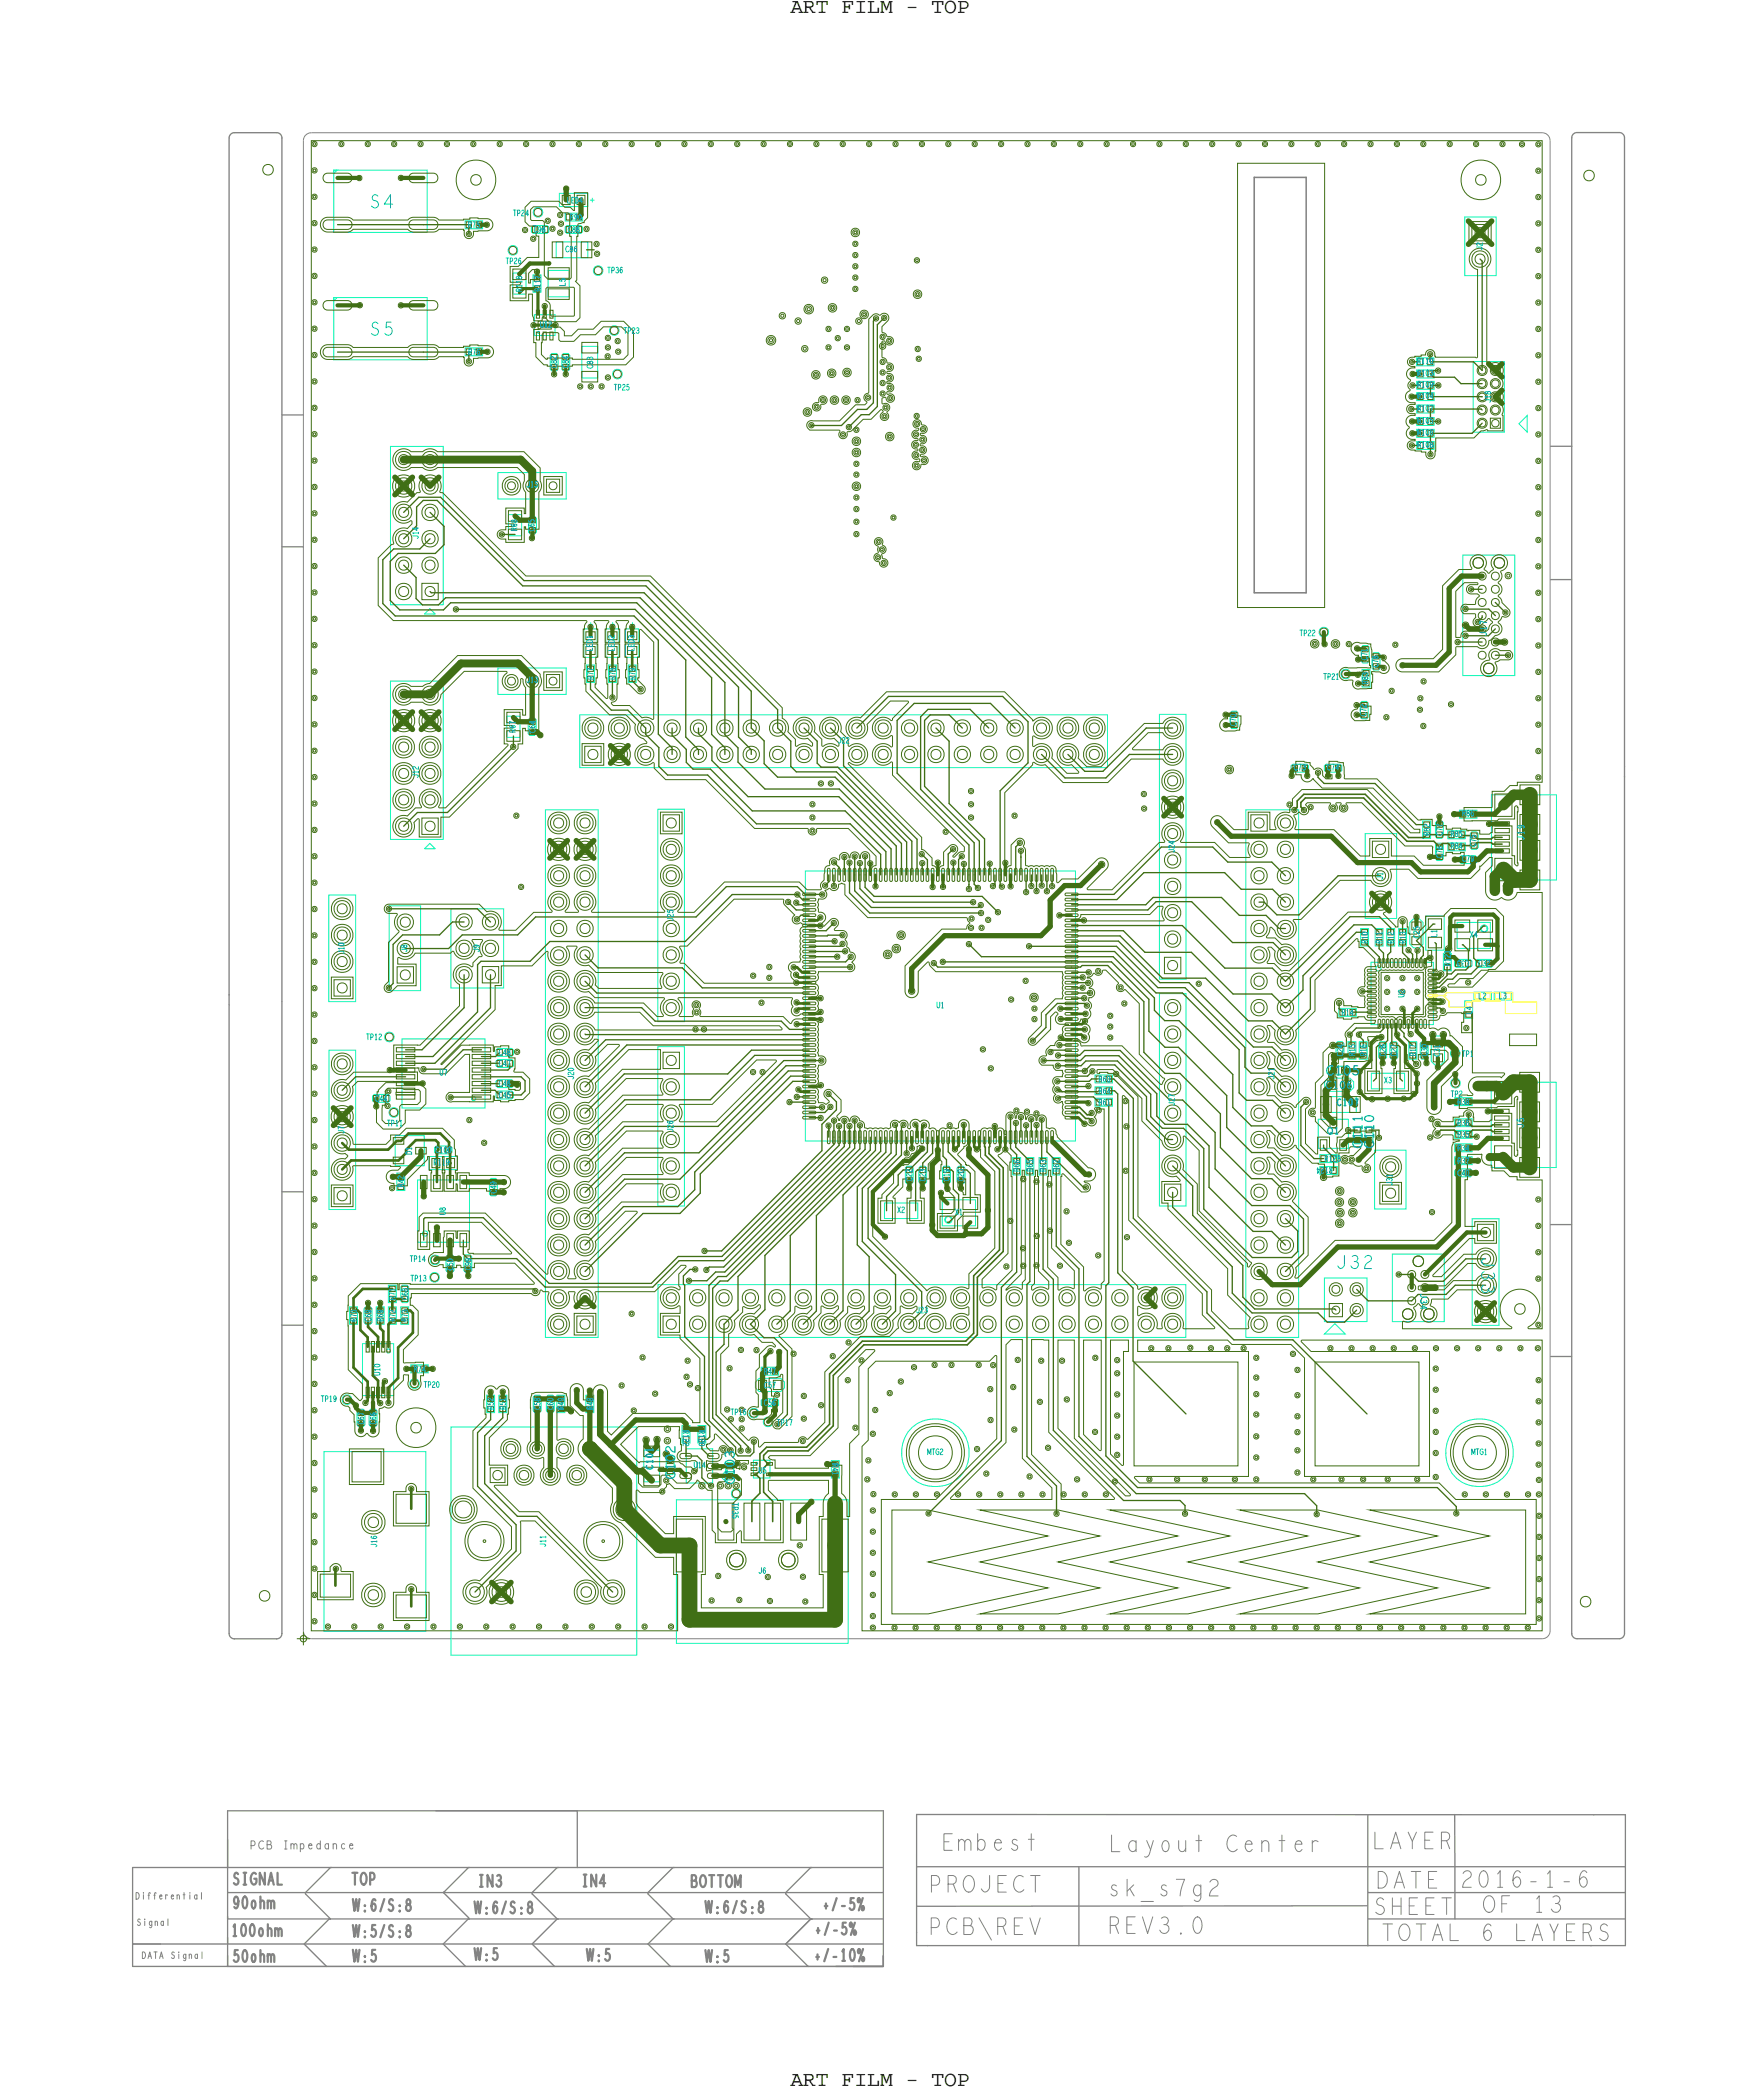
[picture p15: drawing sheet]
<svg xmlns="http://www.w3.org/2000/svg" width="169mm" height="202mm" viewBox="0 0 169 202" stroke-linecap="round" stroke-linejoin="round" font-family="sans-serif">
<defs><g id="words">
<g font-size="2.7" fill="#838383">
<text x="90.7" y="178.2">Embest</text>
<text x="106.8" y="178.3">Layout Center</text>
<text x="132.1" y="178">LAYER</text>
<text x="89.5" y="182.2">PROJECT</text>
<text x="106.6" y="182.5">sk_s7g2</text>
<text x="132.2" y="184.3">SHEET</text>
<text x="132.5" y="181.8">DATE</text>
<text x="140.6" y="181.7">2016-1-6</text>
<text x="142.7" y="184.1">OF</text>
<text x="147.6" y="184.1">13</text>
<text x="89.4" y="186.3">PCB\REV</text>
<text x="106.7" y="186.2">REV3.0</text>
<text x="133" y="186.8">TOTAL 6 LAYERS</text>
</g>
<g font-size="2.2" fill="#02a8d5">
<text x="35.6" y="20">S4</text>
<text x="35.6" y="32.3">S5</text>
<text x="128.6" y="122.1">J32</text>
<text x="142.6" y="121" transform="rotate(90 142.6 121)">J33</text>
</g>
<g font-size="2.1">
<text x="76.1" y="1.2">ART FILM - TOP</text>
<text x="76.1" y="200.9">ART FILM - TOP</text>
</g>
<g font-size="1.9" fill="#838383">
<text x="22.4" y="181.5">SIGNAL</text>
<text x="22.4" y="183.7">90ohm</text>
<text x="33.8" y="181.5">TOP</text>
<text x="34" y="184">W:6/S:8</text>
<text x="45.7" y="184.2">W:6/S:8</text>
<text x="46" y="181.7">IN3</text>
<text x="56" y="181.6">IN4</text>
<text x="66.5" y="181.7">BOTTOM</text>
<text x="67.9" y="184.2">W:6/S:8</text>
<text x="79.2" y="183.9">+/-5%</text>
<text x="22.3" y="186.4">100ohm</text>
<text x="22.4" y="188.9">50ohm</text>
<text x="34" y="186.5">W:5/S:8</text>
<text x="34" y="188.9">W:5</text>
<text x="45.7" y="188.7">W:5</text>
<text x="56.5" y="188.8">W:5</text>
<text x="67.9" y="188.9">W:5</text>
<text x="78.4" y="188.8">+/-10%</text>
<text x="78.4" y="186.3">+/-5%</text>
</g>
<g font-size="1.5" fill="#02a8d5">
<text x="127.7" y="103.5">C105</text>
<text x="131.1" y="110.5" transform="rotate(-90 131.1 110.5)">C111</text>
<text x="132.2" y="110.5" transform="rotate(-90 132.2 110.5)">C110</text>
<text x="65" y="142.4" transform="rotate(-90 65 142.4)">C102</text>
<text x="70.7" y="142.9" transform="rotate(-90 70.7 142.9)">C103</text>
</g>
<text font-size="1.3" fill="#838383" x="24.1" y="178">PCB Impedance</text>
<text font-size="1.2" fill="#02a8d5" x="127.6" y="104.8">C106</text>
<g font-size="1.1" fill="#02a8d5">
<text x="143.1" y="61.2" transform="rotate(-90 143.1 61.2)">J17</text>
<text x="146.7" y="80.9" transform="rotate(-90 146.7 80.9)">J19</text>
<text x="128.7" y="106.4">C107</text>
<text x="127.8" y="109.2">Q1</text>
<text x="146.7" y="108.6" transform="rotate(-90 146.7 108.6)">J5</text>
<text x="136.7" y="124.6" transform="rotate(90 136.7 124.6)">J34</text>
<text x="62.8" y="141.5" transform="rotate(-90 62.8 141.5)">C101</text>
</g>
<g font-size="1.1" fill="#838383">
<text x="13" y="182.9">Differential</text>
<text x="13.2" y="185.4">Signal</text>
<text x="13.7" y="188.6">DATA Signal</text>
</g>
<g font-size=".9" fill="#02a8d5">
<text x="45.1" y="21.9">R75</text>
<text x="49.4" y="20.8">TP24</text>
<text x="51.4" y="22.4">C96</text>
<text x="54.6" y="19.6">LED4</text>
<text x="54.7" y="22.4">C88</text>
<text x="54.9" y="21.2">R90</text>
<text x="48.7" y="25.4">TP26</text>
<text x="50.2" y="28.1" transform="rotate(-90 50.2 28.1)">R118</text>
<text x="52" y="28.1" transform="rotate(-90 52 28.1)">R117</text>
<text x="54.4" y="27.6" transform="rotate(-90 54.4 27.6)">L5</text>
<text x="54.4" y="24.3">C86</text>
<text x="58.4" y="26.3">TP36</text>
<text x="142.7" y="24.1" transform="rotate(-90 142.7 24.1)">J2</text>
<text x="45.1" y="34.2">R76</text>
<text x="52" y="31.5">U12</text>
<text x="53.6" y="35.4" transform="rotate(-90 53.6 35.4)">C82</text>
<text x="54.7" y="35.4" transform="rotate(-90 54.7 35.4)">C84</text>
<text x="57.1" y="35.5" transform="rotate(-90 57.1 35.5)">C83</text>
<text x="60" y="32.1">TP23</text>
<text x="136.4" y="35">R110</text>
<text x="59.1" y="37.6">TP25</text>
<text x="136.4" y="39.6">R107</text>
<text x="136.4" y="37.3">R109</text>
<text x="136.4" y="41.9">R106</text>
<text x="136.4" y="40.8">R105</text>
<text x="136.4" y="38.4">R104</text>
<text x="136.4" y="36.2">R103</text>
<text x="143.5" y="38.8" transform="rotate(-90 143.5 38.8)">J18</text>
<text x="50.7" y="46.9">J15</text>
<text x="136.4" y="43.1">R108</text>
<text x="40.3" y="51.9" transform="rotate(-90 40.3 51.9)">J14</text>
<text x="49.8" y="51.2" transform="rotate(-90 49.8 51.2)">R68</text>
<text x="51.4" y="51.2" transform="rotate(-90 51.4 51.2)">C65</text>
<text x="50.7" y="65.7">J13</text>
<text x="57" y="62.7" transform="rotate(-90 57 62.7)">LED1</text>
<text x="57.1" y="65.4" transform="rotate(-90 57.1 65.4)">R77</text>
<text x="59.1" y="62.7" transform="rotate(-90 59.1 62.7)">LED2</text>
<text x="59.2" y="65.4" transform="rotate(-90 59.2 65.4)">R78</text>
<text x="61" y="62.7" transform="rotate(-90 61 62.7)">LED3</text>
<text x="61.1" y="65.4" transform="rotate(-90 61.1 65.4)">R79</text>
<text x="125.1" y="61.2">TP22</text>
<text x="127.4" y="65.4">TP21</text>
<text x="131.6" y="63.6" transform="rotate(-90 131.6 63.6)">C71</text>
<text x="131.7" y="65.9" transform="rotate(-90 131.7 65.9)">R83</text>
<text x="132.6" y="64.3" transform="rotate(-90 132.6 64.3)">C78</text>
<text x="49.6" y="70.6" transform="rotate(-90 49.6 70.6)">R67</text>
<text x="51.5" y="70.6" transform="rotate(-90 51.5 70.6)">C64</text>
<text x="80.6" y="71.6">J22</text>
<text x="119" y="69.9" transform="rotate(-90 119 69.9)">C70</text>
<text x="131.5" y="69" transform="rotate(-90 131.5 69)">C72</text>
<text x="40.3" y="74.9" transform="rotate(-90 40.3 74.9)">J12</text>
<text x="124.5" y="74.1">C73</text>
<text x="127.7" y="74.1">C74</text>
<text x="113.1" y="82.1" transform="rotate(-90 113.1 82.1)">J24</text>
<text x="137.6" y="80.5" transform="rotate(-90 137.6 80.5)">R82</text>
<text x="138.8" y="82.6" transform="rotate(-90 138.8 82.6)">C76</text>
<text x="138.8" y="80.5" transform="rotate(-90 138.8 80.5)">C77</text>
<text x="139.6" y="81.7">R84</text>
<text x="139.6" y="80.6">R85</text>
<text x="140.7" y="83">C79</text>
<text x="140.7" y="78.6">R86</text>
<text x="142.1" y="81.5" transform="rotate(-90 142.1 81.5)">C75</text>
<text x="64.8" y="88.7" transform="rotate(-90 64.8 88.7)">J25</text>
<text x="133.1" y="84.7" transform="rotate(-90 133.1 84.7)">J1</text>
<text x="33.1" y="91.9" transform="rotate(-90 33.1 91.9)">J10</text>
<text x="39.2" y="91.7" transform="rotate(-90 39.2 91.7)">J8</text>
<text x="46.1" y="91.7" transform="rotate(-90 46.1 91.7)">J9</text>
<text x="131.6" y="90.8" transform="rotate(-90 131.6 90.8)">R10</text>
<text x="133" y="90.8" transform="rotate(-90 133 90.8)">R11</text>
<text x="134.1" y="90.8" transform="rotate(-90 134.1 90.8)">R12</text>
<text x="135.3" y="90.8" transform="rotate(-90 135.3 90.8)">R13</text>
<text x="136.6" y="90.3" transform="rotate(-90 136.6 90.3)">C25</text>
<text x="138.3" y="90.2" transform="rotate(-90 138.3 90.2)">L1</text>
<text x="139.6" y="93" transform="rotate(-90 139.6 93)">R121</text>
<text x="141.4" y="92.5" transform="rotate(-180 141.4 92.5)">C33</text>
<text x="141.5" y="90.3">X4</text>
<text x="142.3" y="93">C32</text>
<text x="35.2" y="100.1">TP12</text>
<text x="48" y="101.6">C48</text>
<text x="90.1" y="97.1">U1</text>
<text x="129.1" y="97.8">R14</text>
<text x="129.3" y="101.7" transform="rotate(-90 129.3 101.7)">C24</text>
<text x="130.4" y="101.7" transform="rotate(-90 130.4 101.7)">R15</text>
<text x="131.5" y="101.7" transform="rotate(-90 131.5 101.7)">R16</text>
<text x="133.4" y="101.7" transform="rotate(-90 133.4 101.7)">C26</text>
<text x="134.4" y="101.7" transform="rotate(-90 134.4 101.7)">C27</text>
<text x="135.2" y="96" transform="rotate(-90 135.2 96)">U2</text>
<text x="136.3" y="101.7" transform="rotate(-90 136.3 101.7)">R17</text>
<text x="137.4" y="101.7" transform="rotate(-90 137.4 101.7)">C30</text>
<text x="138.6" y="101.7" transform="rotate(-90 138.6 101.7)">C31</text>
<text x="140.7" y="101.7">TP1</text>
<text x="141.7" y="97.7" transform="rotate(-90 141.7 97.7)">L4</text>
<text x="142.3" y="96.2">L2</text>
<text x="144.3" y="96.2">L3</text>
<text x="36.1" y="106">C44</text>
<text x="42.3" y="103.5">U7</text>
<text x="48" y="105.7">C45</text>
<text x="48" y="104.6">C46</text>
<text x="48" y="102.7">C47</text>
<text x="55.2" y="103.9" transform="rotate(-90 55.2 103.9)">J20</text>
<text x="105.7" y="104.2">R60</text>
<text x="105.7" y="106.4">R61</text>
<text x="105.7" y="105.3">R64</text>
<text x="113.1" y="106.5" transform="rotate(-90 113.1 106.5)">J27</text>
<text x="122.6" y="103.9" transform="rotate(-90 122.6 103.9)">J21</text>
<text x="133.2" y="104.3">X3</text>
<text x="139.6" y="105.6">TP2</text>
<text x="140.3" y="106.4">R38</text>
<text x="33.1" y="109.2" transform="rotate(-90 33.1 109.2)">J7</text>
<text x="37.2" y="108.4">TP11</text>
<text x="39.6" y="111.2" transform="rotate(-90 39.6 111.2)">D1</text>
<text x="41.7" y="112.2">R119</text>
<text x="41.9" y="111">C100</text>
<text x="64.8" y="109" transform="rotate(-90 64.8 109)">J26</text>
<text x="87.8" y="113.7" transform="rotate(-90 87.8 113.7)">C22</text>
<text x="89.1" y="113.7" transform="rotate(-90 89.1 113.7)">C23</text>
<text x="91.4" y="113.7" transform="rotate(-90 91.4 113.7)">C19</text>
<text x="92.8" y="113.7" transform="rotate(-90 92.8 113.7)">C20</text>
<text x="98.1" y="112.8" transform="rotate(-90 98.1 112.8)">R66</text>
<text x="99.4" y="112.8" transform="rotate(-90 99.4 112.8)">R65</text>
<text x="100.7" y="112.8" transform="rotate(-90 100.7 112.8)">R63</text>
<text x="101.9" y="112.8" transform="rotate(-90 101.9 112.8)">R62</text>
<text x="127.5" y="111.8">R123</text>
<text x="128.3" y="112.4" transform="rotate(-180 128.3 112.4)">R124</text>
<text x="140.3" y="113.2">C40</text>
<text x="140.3" y="108.4">R36</text>
<text x="140.3" y="110.8">R34</text>
<text x="140.3" y="109.5">R35</text>
<text x="140.3" y="112">R37</text>
<text x="38.9" y="114.3" transform="rotate(-90 38.9 114.3)">R42</text>
<text x="42.9" y="117" transform="rotate(-90 42.9 117)">U8</text>
<text x="47.8" y="114.9" transform="rotate(-90 47.8 114.9)">C49</text>
<text x="86.4" y="116.8">X2</text>
<text x="91.9" y="117">X1</text>
<text x="134" y="114.2" transform="rotate(-90 134 114.2)">J31</text>
<text x="38.1" y="125.2" transform="rotate(-90 38.1 125.2)">R71</text>
<text x="39.2" y="125.2" transform="rotate(-90 39.2 125.2)">C68</text>
<text x="39.4" y="121.5">TP14</text>
<text x="39.5" y="123.3">TP13</text>
<text x="43.6" y="122.3" transform="rotate(-90 43.6 122.3)">C50</text>
<text x="45.3" y="122.3" transform="rotate(-90 45.3 122.3)">C99</text>
<text x="34.3" y="127.2" transform="rotate(-90 34.3 127.2)">R70</text>
<text x="35.7" y="127.3" transform="rotate(-90 35.7 127.3)">C69</text>
<text x="36.9" y="127.2" transform="rotate(-90 36.9 127.2)">R69</text>
<text x="38.1" y="127.2" transform="rotate(-90 38.1 127.2)">R72</text>
<text x="39.2" y="127.2" transform="rotate(-90 39.2 127.2)">R73</text>
<text x="88.2" y="126.4">J23</text>
<text x="30.9" y="134.9">TP19</text>
<text x="35" y="137.1" transform="rotate(-90 35 137.1)">C67</text>
<text x="36.2" y="137.1" transform="rotate(-90 36.2 137.1)">C66</text>
<text x="36.6" y="132.5" transform="rotate(-90 36.6 132.5)">U10</text>
<text x="39.8" y="132.1">R74</text>
<text x="40.8" y="133.6">TP20</text>
<text x="47.5" y="135.7" transform="rotate(-90 47.5 135.7)">R52</text>
<text x="48.7" y="135.7" transform="rotate(-90 48.7 135.7)">R51</text>
<text x="52" y="135.7" transform="rotate(-90 52 135.7)">C58</text>
<text x="53.3" y="135.7" transform="rotate(-90 53.3 135.7)">C60</text>
<text x="54.3" y="135.7" transform="rotate(-90 54.3 135.7)">R49</text>
<text x="57.1" y="135.7" transform="rotate(-90 57.1 135.7)">R48</text>
<text x="65.8" y="137.7" transform="rotate(90 65.8 137.7)">R122</text>
<text x="67.3" y="137.7" transform="rotate(90 67.3 137.7)">R120</text>
<text x="70.3" y="136.2">TP16</text>
<text x="73.5" y="133.6">C57</text>
<text x="73.5" y="135.3">C56</text>
<text x="73.5" y="132.3">R47</text>
<text x="74.8" y="137.2">TP17</text>
<text x="66.8" y="141.3">U14</text>
<text x="73" y="141.9">U5</text>
<text x="80.1" y="140.9" transform="rotate(90 80.1 140.9)">R41</text>
<text x="89.2" y="140.1">MTG2</text>
<text x="141.6" y="140.1">MTG1</text>
<text x="36.3" y="149" transform="rotate(-90 36.3 149)">J16</text>
<text x="52.5" y="149" transform="rotate(-90 52.5 149)">J11</text>
<text x="70.5" y="144.7" transform="rotate(90 70.5 144.7)">TP35</text>
<text x="73" y="151.5">J6</text>
</g>
</g></defs>
<!-- layer: Board Outline -->
<g fill="none" stroke="#838383" stroke-width=".13">
<path d="M22.1 13.3v82.5zM22.6 12.8l-.4 .1-.1 .4M22.6 12.8h4zM26.6 12.8l.4 .1 .1 .4M27.1 13.3v83.1zM151.3 13.3v60.9zM151.8 12.8h4.1zM151.8 12.8l-.4 .1-.1 .4M155.9 12.8l.3 .1 .2 .4M156.4 13.3v60.5zM27.2 40h2zM27.2 52.7h2z"/>
<path d="M149.3 43h2zM149.3 55.8h2zM151.3 74.2v83.1zM156.4 73.8v1zM156.4 74.7v82.6zM22.1 95.7v1.1zM22.1 96.8v60.5zM27.1 96.4v60.9zM27.2 114.8h2zM149.3 117.9h2zM27.1 127.6h2.1zM149.3 130.6h2z"/>
<path d="M22.1 157.3l.1 .3 .4 .2M22.6 157.8h4zM27.1 157.3l-.1 .4-.4 .1M151.3 157.3l.1 .3 .4 .2M151.8 157.8h4.1zM156.4 157.3l-.2 .3-.3 .2M12.8 179.8h9.1zM12.8 179.8v7.4zM21.9 179.8h33.7zM21.9 177.1v2.7zM21.9 174.4h63.1zM21.9 174.4v14.9z"/>
<path d="M31.8 179.8h.1zM42 174.4h13.6zM45.1 179.8l-2.4 2.4zM45.1 179.8h.1zM53.6 179.8l-2.4 2.4zM53.6 179.8h.2zM55.6 179.8h29.4zM55.6 174.4v5.4zM64.8 179.8l-2.4 2.4zM64.8 179.8h.1zM78 179.8l-2.4 2.4zM78 179.8h.2z"/>
<path d="M85 174.4v14.9zM88.2 179.7h68.3zM88.2 174.7h65.2zM88.2 174.7v11.4zM103.8 179.7v7.6zM131.7 174.7v12.7zM140 174.7v5zM140 179.7v5zM153.4 174.7h3.1zM156.5 174.7v12.6zM12.8 187.2h9.1zM12.8 189.3h9.1z"/>
<path d="M12.8 187.2h2.6zM12.8 187.2v2.1zM21.9 182.2h63.1zM21.9 184.8h63.1zM21.9 184.5v.3zM21.9 187.2h63.1zM21.9 186.5v.7zM21.9 189.3h63.1zM29.3 187.2l2.1 2.1zM29.4 182.2l2.4-2.4zM29.4 182.4l2.4 2.4zM29.4 182.2v.2z"/>
<path d="M31.7 184.8l-2.4 2.4zM31.7 184.8h.1zM42.7 187.2l2.1 2.1zM42.7 182.3l2.4 2.4zM42.7 182.1v.2zM45.1 184.8l-2.4 2.4zM51.2 182.4l2.4 2.4zM51.2 182.2v.2zM51.2 187.2l2.2 2.1zM53.6 184.8l-2.4 2.4zM53.6 184.8h.2zM62.4 182.4l2.4 2.4z"/>
<path d="M62.4 182.2v.2zM62.4 187.2l2.1 2.1zM64.8 184.8l-2.4 2.4zM64.8 184.8h.1zM75.6 182.4l2.4 2.4zM75.6 182.2v.2zM75.6 187.2l2.2 2.1zM78 184.8l-2.4 2.4zM80.5 189.3h4.5zM82.1 189.3h2.9zM82.1 189.3h2zM85 188.3v1z"/>
<path d="M88.2 186.1v1.2zM88.2 183.5h43.4zM88.2 187.3h1.1zM89.3 187.3h63.9zM131.7 182.2h24.8zM131.7 184.8h24.8zM153.1 187.3h3.4z"/>
</g>
<path d="M120.7 17.1v40zM120.7 17.1h5zM125.7 17.1v40zM120.7 57.1h5z" fill="none" stroke="#838383" stroke-width=".15"/>
<path d="M29.2 13.5v143.5zM30 12.8a.76 .76 0 0 0-.8 .7M30 12.8h118.4zM148.4 12.8h.1a.76 .76 0 0 1 .7 .7M149.2 13.5v143.5zM29.2 157a.76 .76 0 0 0 .8 .8M30 157.8h118.4zM149.2 157v.1a.76 .76 0 0 1-.8 .7" fill="none" stroke="#838383" stroke-width=".1"/>
<!-- layer: Components -->
<path d="M142.9 89.1h.1M142.8 89.1l-.2 .2v.3l.4 .1 .2-.3M142.9 89.1l.2 .1 .1 .2M143.2 89.4h.1M91 117.4l.2-.3 .3 .1 .1 .4-.3 .1M91 117.4h.1M91 117.4l.1 .3h.2M91.3 117.7h.1" fill="none" stroke="#0ef9b6" stroke-width=".15"/>
<g fill="none" stroke="#0ef9b6" stroke-width=".1">
<path d="M32.1 16.4h9v6h-9zM32.1 16.4h.4l-.4 .3zM53.8 18.6h2.8v1.3h-2.8zM56.8 19.3h.4zM57 19.1v.4zM32.1 28.6h9v6h-9zM32.1 28.7h.4l-.4 .3zM44.8 33.5h1.6v.8h-1.6zM44.8 21.3h1.6v.7h-1.6zM49.4 28.3h1.2zM49.4 26.3h1.2zM49.4 26.3v2z"/>
<path d="M49.8 24.1h.1M50.6 26.3v2zM51.1 21.9l.2-.2h1.3l.2 .2v.4l-.2 .2h-1.3l-.2-.2zM51.3 26.5h.8v1.6h-.8zM51.4 30.3h2v2h-2zM51.7 32l.1-.1 .1 .2h-.1zM52.2 20.4h.1M52.8 26h2v2.6h-2zM53.1 34h.5l.1 .2v1.3l-.1 .2h-.5l-.1-.2v-1.3zM53.5 23.3h3.1v1.5h-3.1zM54.2 34h.5l.1 .2v1.3l-.1 .2h-.5l-.1-.2v-1.3zM54.4 21.9l.2-.2h1.3l.2 .2v.4l-.2 .2h-1.3l-.2-.2z"/>
<path d="M54.4 20.5h1.7v.8h-1.7zM56 33.3h1.5v3.1h-1.5zM57.6 25.6h.1M59.6 31.8h.1M59.9 36h.1M136.3 34.5h1.7v.7h-1.7zM136.4 36.7h1.6v.8h-1.6zM136.4 39h1.6v.8h-1.6zM136.4 37.8h1.6v.8h-1.6zM136.4 35.6h1.6v.8h-1.6zM141 20.9h3v5.6h-3zM141.8 34.8h3v6.8h-3z"/>
<path d="M37.6 43h5.1v15.2h-5.1zM40.9 59.1h.9zM40.9 59.1l.5-.5zM41.4 58.6l.5 .5zM41.8 59.1h.1zM47.9 45.5h6.6v2.6h-6.6zM48.9 49.6h1.3zM48.9 49.6v2zM48.9 51.6h1.3zM50.2 49.6v2zM51 49.7h.5l.1 .2v1.3l-.1 .2h-.5l-.1-.2v-1.3zM56.9 59.9v.4z"/>
<path d="M59 59.9v.4zM60.9 59.9v.4zM136.4 42.5h1.6v.8h-1.6zM136.4 41.3h1.6v.8h-1.6zM136.4 40.2h1.6v.8h-1.6zM140.8 53.4h5v11.6h-5zM147 40v1.6l-.8-.8zM37.6 65.6h5.1v15.2h-5.1zM47.9 64.3h6.6v2.6h-6.6zM48.8 69h1.3zM48.8 69v2zM48.8 71h1.3z"/>
<path d="M50.1 69v2zM51 69.1h.5l.1 .2v1.3l-.2 .2h-.4l-.2-.2v-1.3zM52.5 78h5.1v50.8h-5.1zM55.8 68.8h50.8v5.1h-50.8zM56.2 60.6h1.3v2.7h-1.3zM56.5 64h.7v1.7h-.7zM56.7 60.1h.3zM58.3 60.6h1.3v2.7h-1.3zM58.6 64h.7v1.7h-.7zM58.8 60.1h.3zM60.2 60.6h1.3v2.7h-1.3zM60.5 64h.7v1.7h-.7z"/>
<path d="M60.7 60.1h.4zM63.3 77.9h2.6v20.5h-2.6zM111.6 68.8h2.6v25.5h-2.6zM118.6 68.5h.4l.2 .2v1.3l-.2 .2h-.4l-.2-.2v-1.3zM119.9 78h5.1v50.8h-5.1zM124.3 73.7l.2-.1h1.3l.2 .1v.5l-.2 .1h-1.3l-.2-.1zM127.5 73.7l.2-.1h1.3l.2 .1v.5l-.2 .1h-1.3l-.2-.1zM127.9 60.9h.1M130 64.9h.1M131.1 67.5h.4l.2 .2v1.3l-.2 .2h-.4l-.2-.2v-1.3zM131.1 64.5h.8v1.6h-.8zM131.2 62.2h.4l.2 .1v1.4l-.2 .1h-.4l-.2-.1v-1.4z"/>
<path d="M132.2 62.8h.5l.1 .2v1.3l-.1 .2h-.5l-.1-.2v-1.3zM136.9 79h.8v1.7h-.8zM138.3 79h.5l.1 .2v1.3l-.1 .2h-.5l-.1-.2v-1.3zM139.4 80h1.6v.8h-1.6zM140.5 78h1.7v.8h-1.7zM143.6 76.5h6.2v8.2h-6.2zM31.6 86.2h2.6v10.2h-2.6zM37.5 87.2h3v8.2h-3zM37.9 99.8h.1M40.9 81.7h.9zM40.9 81.7l.5-.5zM41.4 81.2l.5 .5z"/>
<path d="M41.8 81.7h.1zM43.4 87.5h5.1v7.6h-5.1zM77.5 83.9h26v26h-26zM111.6 95.7h2.6v20.4h-2.6zM128.9 97.1h1.7v.8h-1.7zM131 89.4h.7v1.7h-.7zM131.4 80.3h3v8.1h-3zM132 92.7h6v6h-6zM132.4 89.4h.7v1.7h-.7zM132.5 93.1l.2-.1 .2 .1v.1v.2l-.2 .1-.2-.1-.1-.2zM133.5 89.4h.7v1.7h-.7zM134.6 89.4h.8v1.7h-.8z"/>
<path d="M135.7 88.8l.4-.3h.5l.4 .3v2.1l-.4 .4h-.5l-.4-.4zM137.2 88.2h1.8v3.3h-1.8zM138.1 99.7h.6l.3 .4v2.1l-.3 .3h-.6l-.3-.3v-2.1zM138.3 81.2h.5l.1 .2v1.3l-.1 .2h-.5l-.1-.2v-1.3zM138.9 91.8h.8v1.7h-.8zM139.4 81.2h1.6v.7h-1.6zM140 92.5l.2-.1h1.3l.2 .1v.5l-.2 .1h-1.3l-.2-.1zM140.3 88.8h3.2v2.5h-3.2zM140.5 82.5l.2-.1h1.3l.2 .1v.5l-.2 .1h-1.3l-.2-.1zM141 96.4h.8v1.6h-.8zM141.7 80.1h.4l.2 .2v1.3l-.2 .2h-.4l-.2-.2v-1.3zM141.9 95.5h1.7v.8h-1.7z"/>
<path d="M142 92.5l.2-.1h1.3l.2 .1v.5l-.2 .1h-1.3l-.2-.1zM143.8 95.5h1.7v.8h-1.7zM31.7 101.1h2.5v15.4h-2.5zM35.9 105.5l.1-.1h1.4l.1 .1v.5l-.1 .1h-1.4l-.1-.1zM38 109.3h2.8v2.9h-2.8zM38.2 113h.8v1.6h-.8zM38.4 107.1h.1M38.7 100h8v6.7h-8zM40.2 113.6h5v6h-5zM40.7 118.6l.2-.1 .2 .1 .1 .2-.1 .1-.2 .1-.2-.1v-.1zM41.3 111.4h2.7v1.2h-2.7zM41.8 110.5l.2-.2h1.3l.2 .2v.4l-.2 .2h-1.3l-.2-.2z"/>
<path d="M45.4 105.7l.2-.1 .2 .1v.2l-.2 .1-.2-.1zM47.3 113.5h.4l.2 .1v1.4l-.2 .1h-.4l-.2-.1v-1.4zM47.7 101.1l.2-.2h1.3l.2 .2v.5l-.2 .1h-1.3l-.2-.1zM47.7 104.1l.2-.1h1.3l.2 .1v.5l-.2 .1h-1.3l-.2-.1zM47.7 105.2l.2-.2h1.3l.2 .2v.5l-.2 .1h-1.3l-.2-.1zM47.7 102.2l.2-.2h1.3l.2 .2v.4l-.2 .2h-1.3l-.2-.2zM63.3 100.8h2.6v15.3h-2.6zM85.1 115.8h3.2v1.5h-3.2zM87.3 112.3h.4l.2 .2v1.3l-.2 .2h-.4l-.2-.2v-1.3zM88.6 112.3h.4l.2 .2v1.3l-.2 .2h-.4l-.2-.2v-1.3zM90.7 115.5h3.2v2.5h-3.2zM90.9 112.3h.4l.2 .2v1.3l-.2 .2h-.4l-.2-.2v-1.3z"/>
<path d="M92.3 112.3h.4l.2 .2v1.3l-.2 .2h-.4l-.2-.2v-1.3zM97.5 111.5h.7v1.6h-.7zM98.7 111.5h.8v1.6h-.8zM100 111.5h.8v1.6h-.8zM101.3 111.5h.8v1.6h-.8zM105.4 104.6h1.7v.8h-1.7zM105.4 105.7h1.7v.8h-1.7zM105.4 103.5h1.7v.8h-1.7zM126.9 107.8h2.9v2.8h-2.9zM127 112.3h1.7v.8h-1.7zM127 111.2h1.7v.7h-1.7zM127.5 105.6h3v1.5h-3z"/>
<path d="M127.9 103.8h2l.4 .4v.5l-.4 .4h-2l-.4-.4v-.5zM128.7 100.3h.5l.2 .2v1.3l-.2 .2h-.5l-.1-.2v-1.3zM129.7 100.3h.8v1.7h-.8zM130.8 100.3h.8v1.7h-.8zM132 103.3h3.2v1.5h-3.2zM132.3 110.7h3v5.7h-3zM132.9 100.3h.4l.2 .2v1.3l-.2 .2h-.4l-.2-.2v-1.3zM133.9 100.3h.5l.1 .2v1.3l-.1 .2h-.5l-.1-.2v-1.3zM135.6 100.3h.8v1.7h-.8zM136.9 100.3h.4l.2 .2v1.3l-.2 .2h-.4l-.2-.2v-1.3zM139.6 101.4h.1M139.6 104.3h.1"/>
<path d="M140 112.7l.2-.2h1.3l.2 .2v.5l-.2 .1h-1.3l-.2-.1zM140 105.7h1.7v.7h-1.7zM140 111.4h1.7v.7h-1.7zM140 107.7h1.7v.8h-1.7zM140 108.8h1.7v.8h-1.7zM140 110.1h1.7v.8h-1.7zM141.7 117.3h2.6v10.3h-2.6zM143.5 104.2h6.3v8.2h-6.3zM31.2 139.8h9.8v17.3h-9.8zM33.4 135.2h.1M33.6 125.8h.8v1.7h-.8zM34.5 135.7h.5l.1 .2v1.3l-.1 .2h-.5l-.1-.2v-1.3z"/>
<path d="M34.9 129.4h3v5h-3zM35.2 125.8h.5l.1 .2v1.3l-.2 .2h-.4l-.2-.2v-1.3zM35.7 135.7h.4l.2 .2v1.3l-.2 .2h-.4l-.2-.2v-1.3zM36.2 125.8h.8v1.7h-.8zM37.2 130l.2-.1 .2 .1v.2l-.2 .1-.2-.1zM37.4 125.8h.7v1.7h-.7zM37.4 123.7h.7v1.7h-.7zM38.6 125.8h.7v1.7h-.7zM38.7 123.7h.5l.1 .2v1.3l-.1 .2h-.5l-.1-.2v-1.3zM39.5 131.4h1.7v.8h-1.7zM40.4 133.2h.1M42.3 123h.1"/>
<path d="M42.3 121.3h.1M43.1 120.8h.4l.2 .2v1.3l-.2 .2h-.4l-.2-.2v-1.3zM43.4 137.4h17.9v22h-17.9zM44.8 120.8h.5l.1 .2v1.3l-.1 .2h-.5l-.2-.2v-1.3zM46.8 134.3h.8v1.7h-.8zM48 134.3h.8v1.7h-.8zM51.5 134.3h.4l.2 .2v1.3l-.2 .2h-.4l-.2-.2v-1.3zM52.7 134.3h.5l.2 .2v1.3l-.2 .2h-.5l-.1-.2v-1.3zM53.6 134.3h.8v1.7h-.8zM56.4 134.3h.8v1.7h-.8zM62 139.6h1.5v3.1h-1.5zM63.3 123.7h50.8v5.1h-50.8z"/>
<path d="M65.7 137.3h.7v1.6h-.7zM66.1 139.5h2.5v3.3h-2.5zM67.2 137.3h.7v1.6h-.7zM73.1 132.7h2.1l.3 .4v.5l-.3 .4h-2.1l-.4-.4v-.5zM73.3 134.8l.1-.1h1.4l.1 .1v.5l-.1 .1h-1.4l-.1-.1zM73.3 131.6h1.6v.8h-1.6zM73.5 136.9h.1M86.8 139.9v.1zM127.5 128.4l1-1 1 1zM127.5 123h4.1v4.2h-4.1zM134 120.8h5v6.5h-5zM139.2 139.9v.1z"/>
<path d="M65.1 144.4h16.5v13.8h-16.5zM72.5 140.6h1.6v1.7h-1.6zM72.7 140.9l.1-.1 .1 .1-.1 .1zM80 140.6h.8v1.7h-.8z"/>
<circle cx="49.4" cy="24.1" r=".46"/>
<circle cx="51.8" cy="20.4" r=".46"/>
<circle cx="57.6" cy="26.1" r=".46"/>
<circle cx="59.1" cy="31.8" r=".46"/>
<circle cx="59.4" cy="36" r=".46"/>
<circle cx="127.4" cy="60.9" r=".46"/>
<circle cx="129.5" cy="64.9" r=".46"/>
<circle cx="37.5" cy="99.8" r=".46"/>
<circle cx="37.9" cy="107.1" r=".46"/>
<circle cx="140.1" cy="101.4" r=".46"/>
<circle cx="140.1" cy="104.3" r=".46"/>
<circle cx="33.4" cy="134.8" r=".46"/>
<circle cx="39.9" cy="133.2" r=".46"/>
<circle cx="41.8" cy="123" r=".46"/>
<circle cx="41.9" cy="121.3" r=".46"/>
<circle cx="72.6" cy="136.1" r=".46"/>
<circle cx="73.9" cy="136.9" r=".46"/>
<circle cx="90" cy="139.9" r="3.3"/>
<circle cx="142.4" cy="139.9" r="3.3"/>
<circle cx="70.9" cy="143.8" r=".46"/>
</g>
<!-- layer: Nets -->
<g fill="none" stroke="#406f15" stroke-width=".13">
<path d="M32.5 21.6h8.3zM32.5 33.9h8.3zM40.8 33.9h4.3zM40.8 21.6h4.3zM45.1 21.6v.9zM45.1 33.9v.9zM56.5 24.1h.7zM82.5 39.4l-1.5 1.6zM82.5 39.4h.9zM82.9 39.9h.8zM83.7 39.9l.7-.8zM84.1 38.8l-.7 .6z"/>
<path d="M84.1 30.9v7.9zM84.3 30.7l-.2 .2zM84.4 31.3l.7-.7zM84.4 31.3v7.8zM135.8 39.4h.9zM135.9 34.8h.8zM136 37.1h.1M136 37.1h.7zM137.7 34.8h4.1zM137.7 39.4h4.9zM137.7 39.4v1.2zM137.7 37.1h.7z"/>
<path d="M137.7 37.1v1.1zM137.7 38.2h4.9zM138 36.3h2zM138 35.7h.4zM138.4 37.1h.1M140 36.3l.6 .6zM140.6 36.9h2.1zM141.8 34.8l.9 .9zM142.5 24.9l.2 .2zM142.6 39.4l.1 .1zM142.7 25.1v10.6zM36.8 58.1l1.2 1.2z"/>
<path d="M36.8 53.9v4.2zM37.6 57.8l.9 .9zM37.6 54v3.8zM37.9 52.9h2.5zM37.9 52.9l-1.1 1zM38 59.3h23zM38.3 53.3h3.6zM38.3 53.3l-.7 .7zM38.5 58.7h4.2zM38.9 49.3l1.4-1.4zM38.9 54.4l1.1 1.2zM40 57.6l.7 .6z"/>
<path d="M40 55.6v2zM40.1 50.6l-1.2 1.3zM40.1 48.8v1.8zM40.3 47.9h2.1zM40.7 58.2h1.5zM40.7 48.2h1.4zM40.7 48.2l-.6 .6zM41.4 57l.1 .1zM41.4 49.3l1.3 1.4zM41.4 51.9l-1 1zM41.5 57.1h20.5zM42.1 48.2l8.2 8.2z"/>
<path d="M42.4 47.9l8 8zM42.7 58.7l.7-.7zM42.7 52.4l-.8 .9zM42.7 50.7v1.7zM42.9 57.6h18.7zM42.9 57.6l-.7 .6zM43.4 58h17.9zM43.9 58.7h17.2zM48.3 51.5h1.3zM50.3 56.4h11.9zM50.4 55.9h12zM61 59.3l2.4 2.3z"/>
<path d="M61.1 58.7l4.9 4.8zM61.3 58l7.2 7.3zM61.6 57.6l8.2 8.1zM62 57.1l9.1 9.1zM62.2 56.4l10.1 10.2zM62.4 55.9l12.5 12.4zM78.1 41h.1M78.1 41h2.9zM81.7 41.1l1.2-1.2zM135.9 42.9h.8zM137.7 40.6h.7zM137.7 42.9v.8z"/>
<path d="M137.7 41.7v1.2zM137.7 41.7h4zM141.1 58.6h.1M141.1 58.6h2.2zM141.6 56.7h.1M141.7 56.7h1zM141.7 41.7l1-1zM142.7 59.3v.2zM143.3 58.6l.6 .7zM143.9 58l1 1zM143.9 58h.1M40.2 78.2l-1.3 1.4z"/>
<path d="M40.2 78.2h2.9zM43.1 78.2l6.3-6.3zM49.4 71.9h.1M49.4 70.9v1zM56.8 66.4l2 2zM56.8 65.4v1zM58.8 68.4h1.6zM58.9 65.4v1.8zM60.4 68.4l1.8 1.7zM60.9 65.6l.8 .8zM62.2 70.7l1.2 1.3zM62.2 70.1v.6z"/>
<path d="M63.4 70.7l1.3 1.3zM63.4 61.6v9.1zM63.4 72v1.8zM63.4 73.8l.9 .8zM64.3 74.6h3.8zM64.7 70.8l1.4 1.4zM64.7 70.1v.7zM64.7 72v.6zM66 71l1.2 1.2zM66 63.5v7.5zM66.1 73.4l.6 .7zM66.1 72.2v1.2z"/>
<path d="M66.7 74.1h1.7zM67.2 70.6l1.3 1.3zM67.2 70.1v.5zM67.2 72.2v.4zM68.1 74.6l4.7 4.7zM68.4 74.1l4 4zM68.5 70.7l1.3 1.3zM68.5 65.3v5.4zM68.5 73.2l3.5 3.5zM68.5 71.9v1.3zM69.8 70.7l1.2 1.3zM69.8 70.1v.6z"/>
<path d="M69.8 65.7v4.4zM69.8 72v.6zM71 73.4l2.6 2.6zM71 72v1.4zM71.1 71l1.2 1.2zM71.1 66.2v4.8zM72 76.7h8.7zM72.3 70.1l1.3 1.2zM72.3 66.6v3.5zM72.3 72.2v.4zM72.4 78.1h8.9zM72.8 79.3h9z"/>
<path d="M73.6 73.5l1.2 1.3zM73.6 71.3v2.2zM73.6 76h7.2zM74.8 74.8h5.6zM74.9 70.1l1.2 1.3zM74.9 68.3v1.8zM76.1 73.8l.6 .5zM76.1 71.4v2.4zM76.7 74.3h3.8zM77.4 70.1l1.3 1.3zM78.7 73.5l.3 .4zM78.7 71.4v2.1z"/>
<path d="M79 73.9h1.6zM79.9 70.1l1.3 1.3zM80.4 74.8l6.4 6.4zM80.5 74.3l6.8 6.8zM80.6 73.9l7.2 7.1zM80.7 76.7l5.1 5zM80.8 76l5.5 5.5zM81.2 73.7l7.1 7.1zM81.2 71.4v2.3zM81.3 78.1l4 3.9zM81.8 79.3l3 3zM85.5 67.1h11z"/>
<path d="M85.5 67.1l-3 3zM86.4 69.4l1.6-1.7zM86.4 69.4v5zM86.4 74.4l6.9 7zM88 67.7h7.3zM88.6 76l5.2 5.2zM88.6 69l.7-.7zM88.6 69v7zM89 75.7l5.3 5.3zM89 69.4l.5-.6zM89 69.4v6.3zM89.3 68.3h4.1z"/>
<path d="M89.5 68.8h1.9zM90.1 70.1l1.3 1.3zM91.4 71.4v6zM91.4 77.4l3.4 3.4zM91.4 68.8l1.2 1.3zM93.4 68.3l1.8 1.8zM95.3 67.7l2.4 2.4zM96.3 76.1l2.7-2.6zM96.3 76.1v8.1zM96.5 67.1l2.5 2.4zM99 69.5v4zM100.3 72.6l2.2 2.3z"/>
<path d="M102.5 74.9h3.9zM102.8 72.6l1.6 1.7zM104.4 74.3h1.8zM106.4 74.9l2.3-2.3zM108.7 72.6h4.2zM110.3 70.1h2.6zM110.3 70.1l-4.1 4.2zM126.9 74.4v.5zM126.9 74.9l.6 .5zM127.5 75.4h4.9zM132.4 75.4l3.9 4zM136.3 79.4h1z"/>
<path d="M140.3 61.8h.1zM140.4 61.8h.1M140.4 61.8h2.3zM141.1 61.2h2.2zM143.3 61.2l.6-.7zM143.9 63.1h1.3zM145.2 63.1h.1M37.4 87.5h8.5zM37.8 94.7l-.4 .4zM37.8 90.9v3.8zM38.8 90h3.5zM38.8 90l-1 .9z"/>
<path d="M39 91.3h4.2zM43.2 91.3l1.3-1.3zM43.6 88.8l-1.3 1.2zM43.6 88.8h1.1zM44.5 90h5.3zM44.7 97l-4.1 4.1zM44.7 93.9v3.1zM45.9 87.5l1.3 1.3zM46 92.9l.3-.3zM46 92.9v4.5zM46.3 92.6h4.7zM47.2 97l-5.3 5.4z"/>
<path d="M47.2 93.9v3.1zM49.8 90l1.8-1.7zM51 92.6l1.9-1.9zM51.6 88.3h15.4zM52.9 90.7h13.1zM56.3 97h5.5zM56.3 94.5l1.1 1.1zM56.3 91.9l1.3 1.3zM56.3 99.6h.1zM56.4 99.6h21.5zM57.4 95.6h20.5zM57.6 93.2h8.1z"/>
<path d="M61.8 97l1.3 1.3zM63.1 98.3h12.1zM65.7 93.2l1.9 1.9zM66 90.7l4.5-4.6zM67 88.3l2.9-2.9zM67.6 95.1h10.3zM69.9 85.4h6.9zM70.5 86.1h6.3zM75.2 98.3l.8 .8zM75.9 86.8l.7 .8zM76 99.1h1.9zM76.6 87.6h1.3z"/>
<path d="M76.6 86.9l.2 .2zM76.8 85.4l.7 .7zM76.8 86.1l.4 .5zM76.8 87.1h1.1zM77.1 88.1l-.4 .4zM77.1 88.1h.8zM77.2 86.6h.7zM77.5 86.1h.4zM77.9 90.1h1.7zM77.9 86.1h1.2zM77.9 92.6h3.5zM77.9 92.1h2.7z"/>
<path d="M77.9 91.6h3.4zM77.9 91.1h3zM77.9 90.6h2.4zM77.9 89.6h1.6zM77.9 93.1h3.9zM79.1 86.1h.1M79.5 89.6l.8-.7zM79.7 90h1.4zM79.7 90l-.1 .1zM79.8 84.9l-.4 .4zM79.8 84.2v.7zM80.3 84.2v1.1z"/>
<path d="M80.3 83l.5 .5zM80.3 90.6h.1M80.8 83.5v.7zM80.9 91.1l.2-.2zM81.3 82.5h.1M81.3 82.5v1.7zM81.3 91.6h.1M81.4 92.6l.5-.5zM81.8 83.1v1.1zM81.8 84.2v1.8zM81.8 86l1.9 1.9zM81.8 93.1h.1"/>
<path d="M82.3 85.8l1.6 1.6zM82.3 82.5v1.7zM82.3 84.2v1.6zM82.8 83.1v1.1zM82.8 84.2v1.4zM82.8 85.6l1.3 1.3zM83.3 82.4v1.8zM83.3 84.2v1.2zM83.3 85.4l.8 .9zM83.7 87.9h10.7zM83.9 87.4h10.3zM84.1 86.9h9.6z"/>
<path d="M84.1 86.3h10.4zM84.8 82.3v1.9zM85.3 82v2.2zM85.8 81.7v2.5zM86.3 81.5v2.7zM86.8 81.2v3zM87.3 81.1v3.1zM87.8 81v3.2zM88.3 80.8v3.4zM88.7 82.2l.6 .6zM88.8 83.1v1.1zM89.3 82.8v1.4z"/>
<path d="M89.9 92.7l.4 .4zM90.3 93.1h12.8zM90.7 92.6h.1M90.8 92.6h12.3zM91.3 82.2v2zM91.7 81.8l-.4 .4zM91.8 83.1h.1M91.8 83.1v1.1zM92.3 82.8v1.4zM92.6 82.4l-.3 .4zM92.8 83.2v1zM92.8 83.2h.1"/>
<path d="M93.3 85.2h.1M93.3 85.2v.4zM93.3 90.9l1.2 1.2zM93.3 81.4v2.8zM93.3 84.2v1zM93.8 81.2v3zM93.8 85.1l.3 .4zM93.8 84.2v.9zM94.3 81v3.2zM94.4 87.1l-.2 .3zM94.5 92.1h8.6zM94.5 86.3l1.6 1.5z"/>
<path d="M94.8 80.8v3.4zM95.3 83.2h.1M95.3 83.2v1zM95.8 85.1l-.2 .2zM95.8 84.2v.9zM96.3 85.2l.1 .2zM96.3 84.2v1zM97.8 81.5l.4-.3zM97.8 81.5v2.7zM98.3 81.9v.6zM98.3 82.5h.1M98.3 82.5v1.7z"/>
<path d="M98.8 84.2v1.7zM99.1 91.1h.1M99.1 91.1h4zM99.3 84.2v1.1zM99.8 84.2v1.6zM100.3 84.2v1.1zM100.7 97.7l1.1-1.1zM100.7 97.7v1.2zM100.8 84.2v1.6zM101.3 84.2v1.1zM101.8 96.6h1.3zM103.1 93.1h.9z"/>
<path d="M103.1 93.6h1.7zM103.1 92.1h4zM103.1 90.6h4.6zM103.1 94.1h1.1zM103.1 89.1h10.7zM103.1 95.6h1.8zM103.1 92.6h3.9zM103.1 96.6h1.3zM103.1 95.1h1.1zM103.1 94.6h1.6zM103.1 91.6h4.2zM103.1 91.1h4.4z"/>
<path d="M103.1 87.6h7.4zM103.1 87.1h7.2zM103.1 86.6h4.4zM103.1 86.1h4.1zM103.1 96.1h.1M103.1 89.6h5zM103.1 90.1h4.7zM103.1 96.1h1.3zM104.2 93h2.4zM104.2 93l-.2 .1zM104.2 95.1h.1M104.2 94.1h.1"/>
<path d="M104.4 96.6l.2 .2zM104.7 94.6h.1M104.8 93.6h.1M104.9 95.6h.1M106.6 93l3.5 3.4zM107 92.6l3.6 3.6zM107.1 92.1l4 4zM107.2 86.1l4.6-4.5zM107.3 91.6l4 4zM107.5 91.1l3.9 4zM107.5 86.6l2.6-2.6zM107.7 90.6l4 4z"/>
<path d="M107.8 90.1l4.1 4.1zM108.1 89.6l2.1 2.1zM110.1 84h7.8zM110.1 96.4v4.9zM110.2 91.7h4.5zM110.3 87.1l.7-.7zM110.5 87.6l.8-.8zM110.6 99.3l1.5 1.5zM110.6 96.2v3.1zM111 86.4h6.6zM111.1 97.3l1 1zM111.1 96.1v1.2z"/>
<path d="M111.3 95.6h2.5zM111.3 86.8h3.4zM111.4 95.1h2.7zM111.7 94.6h2.7zM111.8 81.6h4.9zM111.9 94.2h4.1zM112.1 98.3h1.4zM113.5 98.3l5.2 5.2zM113.8 89.1l4.1 4.1zM113.8 95.6l5.5 5.5zM114.1 95.1l5.7 5.8zM114.4 94.6l6.2 6.2z"/>
<path d="M114.7 91.7l4 4zM114.7 86.8l3.9 4zM116 94.2l4.2 4.1zM116.7 81.6l1.5 1.4zM117.6 86.4l1.7 1.7zM117.9 84l1.6 1.6zM117.9 93.2h4.6zM118.2 83h4.2zM118.6 90.8h3.9zM118.7 95.7h3.7zM119.3 88.1h2.6zM119.5 85.6h3z"/>
<path d="M120.2 98.3h2.3zM121.2 86.9h.5zM121.7 86.9l1.2 1.2zM121.9 88.1l1.2 1.3zM122.4 83l1.3 1.3zM122.4 95.7l1.3 1.3zM122.5 98.3l1.2 1.3zM122.5 93.2l1.2 1.3zM122.5 85.6l1.2 1.3zM122.5 90.8l1.2 1.1zM122.9 88.1h2.1zM123.1 89.4h.6z"/>
<path d="M123.7 99.6l2.4-2.4zM123.7 97l1.7-1.7zM125.4 94l4.9-4.9zM125.4 94v1.3zM126.1 94.2l4.4-4.4zM126.1 94.2v3zM128.8 84.3l-3.8 3.8zM128.8 84.3h4.1zM128.9 96.6v.5zM129.9 99.6l.6-.6zM129.9 99.6l.1 .1zM129.9 88.3l-6.2 6.2z"/>
<path d="M129.9 88.3h2.9zM130 99.7v.9zM130.2 97.5h1.8zM130.3 89.1h1.7zM130.5 99h2.1zM130.5 89.8h.8zM130.8 99.7l.4 .5zM130.8 99.6v.1zM130.8 99.5l.1-.1zM130.8 99.5v.1zM130.9 99.4h2zM131.1 95.5h.1"/>
<path d="M131.1 95.5h.9zM131.3 90.7l1.5 1.4zM132 89.1l.7 .7zM132.6 99l.2-.1zM132.7 91.3l.5 .5zM132.7 90.7v.6zM132.8 98.6v.3zM132.8 92.1v.6zM132.8 88.3l1.1 1zM133.2 99.1l-.3 .3zM133.2 98.6v.5zM133.2 91.8v.9z"/>
<path d="M133.6 91.9v.8zM133.6 98.6v1.6zM133.9 89.3v.5zM133.9 91.7l-.3 .2zM133.9 90.7v1zM134 98.6v1.9zM134.8 99.1l.3 .4zM134.8 98.6v.5zM135 88.7v1.1zM135 91.7l.6 .6zM135 90.7v1zM135.1 99.8l.9 .9z"/>
<path d="M135.1 99.5v.3zM135.6 99.4l.2 .2zM135.6 92.3v.4zM135.6 98.6v.8zM135.6 91.5l.4 .4zM136 91.9v.8zM136.4 91.6v-.1zM136.4 91.6v1.1zM137.9 94.7h.7zM137.9 97.1h.7zM137.9 95.1h.6zM138.5 95.1l.8-.8z"/>
<path d="M138.6 97.1l.3 .2zM139.3 93.8h.4zM139.3 93.9l-.7 .8zM139.3 93.8v.1zM139.3 93.1v.7zM139.3 94.3h.5zM139.8 94.3l.5-.5zM140.1 93.4l-.4 .4zM140.3 93.8h1.3zM140.8 91h.1M140.8 91l.5 .5zM141.3 91.5v1.2z"/>
<path d="M141.6 93.8l.8-.8zM141.9 92.3l.5 .5zM141.9 90.1l.9-.9zM141.9 90.1v2.2zM142.8 89.2h.2zM34.2 103.7l-1.3 1.3zM34.2 103.7h4.8zM39 102.4h2.9zM39 101.1h1.6zM39 101.7h2.7zM40.8 102.9h1.9zM40.8 117.4v2z"/>
<path d="M40.8 117.4l.1-.2zM40.9 117.2h5.6zM41.7 101.7l4.3-4.3zM42.7 102.9l1.9-1.8zM43.4 105.6h2.9zM43.4 105.6h.1M44.6 101.1h1.7zM44.6 119.4v1.4zM46.3 103h2.6zM46.3 104.3h.1M46.3 101.7h1.4zM46.3 102.4h1.8z"/>
<path d="M46.3 105h1.3zM46.3 103.7h3.9zM46.3 104.3h1.8zM46.5 117.2l6.4 6.4zM47.6 105l.5 .4zM49.1 102.8l-.2 .2zM49.1 105.4h1.1zM50.2 103.7l.3 .4zM50.2 105.4l.3-.4zM50.5 104.1v.9zM58.3 100.1h19.6zM58.3 100.1l-2 2z"/>
<path d="M60 116.2l-3.7 3.7zM60 116.2h5.2zM60.1 103.4h9.9zM60.1 103.4l-3.8 3.8zM60.1 108.5l-3.8 3.8zM60.1 111l-3.8 3.8zM60.1 111h7.2zM60.1 113.5l-3.8 3.8zM60.1 108.5h9zM60.1 113.5h5.3zM60.1 105.9l-3.8 3.8zM60.1 105.9h8.3z"/>
<path d="M60.3 100.6l-4 4zM60.3 100.6h17.6zM61.9 116.8l-5.6 5.6zM61.9 116.8h3.5zM66.9 114.6l-1.7 1.6zM66.9 112.9v1.7zM67.4 114.9l-2 1.9zM67.4 113v1.9zM72.3 101.1h5.6zM72.3 101.1l-2.3 2.3zM72.6 101.6h5.3zM72.6 101.6l-4.2 4.3z"/>
<path d="M75.4 102.1l-6.3 6.4zM75.4 102.1h2.5zM75.7 102.6l-8.4 8.4zM75.7 102.6h2.2zM75.9 103.1h2zM75.9 103.1l-10.5 10.4zM76 106.1h1.9zM76.1 119v7.2zM76.1 103.6l-9.2 9.3zM76.1 103.6h1.8zM76.3 104.1l-8.9 8.9zM76.3 104.1h1.6z"/>
<path d="M76.7 105.6h1.2zM77.9 106.6h1.2zM77.9 107.1h1.5zM77.9 107.6h1.1zM77.9 102.1h1.2zM78.6 117l6.2-6.1zM78.6 117v9.2zM79 107.6h.1M79.1 108.3l1.4-1.4zM79.1 108.3v2.5zM79.4 107.1l.5-.5zM79.7 108.4h.1"/>
<path d="M79.7 105.3l.8 .8zM79.8 108.7h.1M79.8 108.4v.3zM79.8 108.7v.8zM80.3 107.9h.1M80.3 107.9v1.6zM80.3 110.2l-10.8 10.8zM80.3 109.5v.7zM80.5 106.1v.8zM80.8 108.4h.1M80.8 108.4v1.1zM80.8 109.5v.8z"/>
<path d="M81.1 115.1l4.2-4.2zM81.1 115.1v11.1zM81.3 107.9h.1M81.3 107.9v1.6zM81.3 109.5v.9zM81.8 109.5h.1M81.8 108.4v1.1zM81.8 109.5v1zM82.3 107.9h.1M82.3 107.9v1.6zM82.3 110.6l-12.4 12.3zM82.3 109.5v1.1z"/>
<path d="M82.5 119.9l1.2 1.1zM82.5 114.3l3.3-3.3zM82.5 114.3v5.6zM82.8 108.4v1.1zM82.8 109.5v1.1zM83 119.5l3.2 3.2zM83 114.4v5.1zM83.3 110.7l-12.3 12.2zM83.3 109.5v1.2zM83.6 119.2l5.1 5.2zM83.6 114.4l3.2-3.2zM83.6 114.4v4.8z"/>
<path d="M83.8 110.7l-10.2 10.2zM83.8 109.5v1.2zM84.3 110.8l-8.2 8.2zM84.3 109.5v1.3zM84.8 109.5v1.4zM85.3 109.5v1.4zM85.3 115.2l1.2-1.1zM85.3 115.2v1.4zM85.8 109.5v1.5zM86.1 108.3l.2 .1zM86.3 108.4v1.1zM86.3 111.2l-3.3 3.2z"/>
<path d="M86.3 109.5v1.7zM86.5 113.1l.4-.5zM86.5 113.1v1zM86.8 108.5l.2-.2zM86.8 108.5v1zM86.8 109.5v1.7zM87.3 111h.1M87.3 109.5v1.5zM87.5 112.6l1.8-1.7zM88.1 112.8l.2-.2zM88.1 112.8v3.8zM88.8 112l1-1z"/>
<path d="M88.8 112v.6zM89.3 109.5v1.4zM89.8 109.5v1.5zM90.8 109.5v1.8zM90.8 111.3l.3 .4zM91.1 111.7v.9zM91.2 117.7h.2zM91.3 110.9l1.2 1.2zM91.3 109.5v1.4zM91.4 117.7l.9-.9zM91.6 112.6l.2 .2zM91.8 112.8v1.7z"/>
<path d="M91.8 114.5l.5 .5zM92.3 115v1.8zM92.5 112.1v.5zM93.1 112.6l.3 .4zM93.4 113v2.9zM97.3 109.5v1.1zM97.3 107.5v2zM97.3 110.6l.6 .6zM97.8 110.4l1.3 1.4zM97.8 109.5v.9zM97.8 108.1h.1M97.8 108.1v1.4z"/>
<path d="M97.9 111.2v.6zM97.9 112.8v9.7zM98.3 107.8h.1M98.3 107.6v.2zM98.3 107.8v1.7zM98.8 108.3v1.2zM99.1 112.8v10.6zM99.3 107.8h.1M99.3 107.8v1.7zM99.4 100.2l1.3-1.3zM99.8 108.3v1.2zM100.3 109.5v2.2z"/>
<path d="M100.3 107.8h.1M100.3 107.8v1.7zM100.4 112.8v9.4zM100.5 102.1h.1M100.5 102.1h2.6zM100.8 110.9l.9 .9zM100.8 109.5v1.4zM101.3 101.1l-.2 .2zM101.3 101.1h1.8zM101.7 120l2.2 2.2zM101.7 112.8v7.2zM101.8 104.1h.1"/>
<path d="M101.8 111.8l2.5 2.5zM101.8 104.9h.1M101.8 104.1h1.3zM101.8 104.9h.3zM101.8 104.9l.2 .2zM101.8 102.6h.1M101.8 102.6h1.3zM101.9 101.6h1.2zM101.9 101.6h.1M102 105.1h.2zM102 100.6h.1M102 100.6h1.1z"/>
<path d="M102 105.6h1.1zM102 105.6l-.2 .2zM102.1 104.9l.1 .2zM102.2 105.1h.9zM103.1 102.1h.9zM103.1 103.1h1.3zM103.1 102.6h1zM103.1 105.6h2.2zM103.1 105.1h2.6zM103.1 104.6h1.6zM103.1 103.6h1.6zM103.1 101.6h.8z"/>
<path d="M103.1 104.1h1.7zM104.1 102.6l.4-.4zM104.3 114.3h.2zM104.4 101.1l-.5 .5zM104.4 101.1h3.4zM104.5 101.6h3.2zM104.5 101.6l-.5 .5zM104.5 102.2h3.1zM104.7 103.6l.4-.5zM104.7 104.6h.1zM105 102.5h2.3zM105 102.5l-.6 .6z"/>
<path d="M105.1 103.9l-.3 .2zM105.1 103.9h.7zM105.3 105.6l.5 .5zM106.7 106.1v17.4zM106.7 103.9h.5zM106.7 105h.6zM107.2 103.9l1.9 1.9zM107.3 105l.3 .3zM107.3 102.5l3.1 3.1zM107.6 102.2l3.2 3.2zM107.6 105.3v17.3zM107.7 101.6l3.6 3.7z"/>
<path d="M107.8 101.1l4.8 4.8zM109.1 117.3l7.1 7.1zM109.1 105.8v11.5zM110.1 101.3l2 2.1zM110.4 105.6v2.1zM110.4 107.7l1.9 2zM110.8 107.5l1.1 1.1zM110.8 105.4v2.1zM111.3 105.3v2.2zM111.3 107.5l.8 .8zM111.9 108.6h2zM112.1 108.3h2.2z"/>
<path d="M112.1 100.8h1.3zM112.1 103.4h1.5zM112.3 109.7h.6zM112.6 105.9h1.2zM112.9 112.3l1.9 1.9zM112.9 116.2l5.7 5.8zM112.9 114.8v1.4zM113.4 100.8l4.7 4.7zM113.6 103.4l3.9 3.8zM113.8 105.9l3.2 3.1zM113.9 108.6l2 2zM114.3 108.3l2.1 2z"/>
<path d="M114.8 117l4.8 4.8zM114.8 114.2v2.8zM115.9 116.4l4.6 4.7zM115.9 110.6v5.8zM116.4 110.3v4zM116.4 114.3l4.2 4.3zM117 109v3.5zM117 112.5l3.5 3.6zM117.5 110.5l3 3zM117.5 107.2v3.3zM118.1 105.5v3.1zM118.1 108.6l2.4 2.4z"/>
<path d="M118.7 106.6l1.7 1.8zM118.7 103.5v3.1zM119.3 105.2l.7 .7zM119.3 101.1v4.1zM119.8 102.7l.6 .6zM119.8 100.9v1.8zM120 105.9h2.5zM120.4 103.3h2zM120.4 108.4h2zM120.5 113.5h1.9zM120.5 116.1h3.7zM120.5 111h1.9z"/>
<path d="M120.6 118.6h1.8zM120.6 100.8h1.8zM122.4 103.3l1.3 1.3zM122.4 118.6l1.3 1.3zM122.4 113.5l1.3 1.3zM122.4 108.4l1.3 1.3zM122.4 100.8l1.3 1.3zM122.4 111l1.3 1.3zM122.5 105.9l1.2 1.3zM123.7 117.3l1.2 1.2zM124.2 116.1l1.3 1.3zM124.9 118.5v2z"/>
<path d="M125.2 110.3l1.3 1.3zM125.2 106.6v3.7zM125.5 117.4v3.3zM125.7 106.1l-.5 .5zM126.5 111.6h.9zM127.4 110.5l1 1zM127.4 110.2v.3zM128.4 111.6v1.1zM131.2 100.2v.5zM132.2 104.1l.3-.3zM132.5 100.8v3zM133.6 100.2l-.5 .5z"/>
<path d="M134.8 103.9l.2 .2zM134.8 100.8v3.1zM136 102.1l.3 .3zM136 101.6v.5zM39 124.1h12.3zM44.6 120.8l.4 .4zM45 121.2h4.7zM46 137.9v5.2zM46 137.9l1.2-1.2zM46.7 138.3l1.7-1.8zM46.7 138.3v4.5zM47.2 135.7v1z"/>
<path d="M48.4 135.7v.8zM49.7 121.2l2.8 2.7zM51.3 124.1l.2 .2zM52.5 123.9h10.3zM52.9 123.6h9.8zM62.8 123.9l2.6-2.5zM65.3 121l-2.6 2.6zM65.3 121h4.2zM65.4 121.4h4.3zM65.8 122.9l.6-.7zM65.8 122.9v.7zM65.8 123.6l.1 .1z"/>
<path d="M65.9 123.7v5zM65.9 128.7l1.9 1.9zM66 138.6v1.6zM66.3 123.3h1.7zM66.4 122.2h.5zM67.6 139.5l.7 .7zM67.8 120.4h1.7zM67.8 130.6v6.2zM67.8 136.8l.5 .5zM68 122.3l.3-.3zM68 123.3l.9-.8zM68.1 138.6l.2-.2z"/>
<path d="M68.2 136.8l2.6 2.5zM68.2 123.8v13zM68.3 122h1.4zM68.3 137.3v1.1zM68.6 124.1l.7-.8zM68.6 124.1v12.4zM68.6 136.5l2.7 2.7zM68.9 122.5h.9zM68.9 136.2l3.1 3.1zM68.9 130.2l.8-.8zM68.9 130.2v6zM69.1 122.9l-.9 .9z"/>
<path d="M69.1 122.9h.8zM69.3 123.3h.7zM69.5 120.4l9.6-9.6zM69.7 122l11.6-11.6zM69.7 121.4l11.1-11.1zM69.7 127.5v1.9zM69.8 122.5l12-12zM70 123.3l12.8-12.7zM71 126.2l-1.3 1.3zM71 122.9v3.3zM71.3 139.2v.5zM72 139.3v.3z"/>
<path d="M72.2 127.5l1.3 1.3zM72.6 138.8v1zM73.5 128.8h1zM73.6 126.1l-1.4 1.4zM73.6 120.9v5.2zM74.5 128.8l1.3 1.3zM74.8 137.1l1-.9zM75.8 130.1v6.1zM76.1 126.2h.1M76.1 126.2l-1.3 1.3zM77.3 127.5l1.3-1.3zM79.9 127.5l1.2-1.3z"/>
<path d="M82.4 127.5l1.3-1.3zM83.7 121v5.2zM86.2 126.2l-1.3 1.3zM86.2 122.7v3.5zM87.5 127.5l1.2-1.2zM88.7 124.4v1.9zM96.4 124l1.5-1.5zM96.4 124v14.7zM98.8 123.7l.3-.3zM98.8 123.7v16.5zM100.4 122.2l1 1zM101.4 123.2v14.5z"/>
<path d="M101.4 137.7l6.7 6.8zM103.9 138.3l5.5 5.5zM103.9 122.2v16.1zM106.4 123.8v16.4zM106.7 123.5l-.3 .3zM107.6 122.6l1.5 1.4zM109.1 131l5.1 5.1zM109.1 124v7zM116.2 126.4l2.6 2.6zM116.2 124.4v2zM118.6 124.5l1.9 1.9zM118.6 122v2.5z"/>
<path d="M118.8 129h5.6zM119.6 124.9l1.2 1.1zM119.6 121.8v3.1zM120.5 126.4h6.4zM120.5 121.1h3.8zM120.8 126h7.7zM123.7 122.4l1.8-1.7zM124.3 121.1l.6-.6zM124.4 129l7.2 7.1zM126.9 126.4l.9 .9zM127.8 127.3h1.6zM128.5 126l.1 .1z"/>
<path d="M129.4 127.3l1.2-1.2zM130.6 124.1l1.1 1.2zM131.7 125.3h4.2zM134.6 122.7h1.3zM135.9 122.7l.6 .7zM136.5 124.6h2.7zM136.5 124.6l-.6 .7zM136.5 123.4h2.4zM140.1 123.7h2.9zM140.1 123.7l-.9 .9zM141.1 121.2h1.9zM141.1 121.2l-2.2 2.2z"/>
<path d="M46 143.1l3.7 3.7zM46.7 142.8l3.1 3.2zM49.7 149.3l-4 4zM49.7 146.8v2.5zM49.8 146h1.9zM51.7 146l7.3 7.3zM66 140.2h1.1zM66 140.2h.1M67.1 140.2l.5 .4zM67.6 142.3l.7 .8zM67.6 140.6v1.7zM68.3 140.2h.4z"/>
<path d="M68.3 143.1h.1zM71 140.2h1.2zM72.2 140.2l.4-.4zM89.4 145.7l7-7zM98.8 140.2l2.9 2.9zM101.7 143.1v2.6zM106.4 140.2l3.1 3zM108.1 144.5h5.5zM109.4 143.8h16.2zM109.5 143.2h28.8zM113.6 144.5l.5 .5zM114.1 145v.7z"/>
<path d="M125.6 143.8l1.1 1.2zM126.7 145v.8zM138.3 143.2l1.9 1.9zM140.2 145.1v.6z"/>
</g>
<g fill="none" stroke="#406f15" stroke-width=".1">
<path d="M30 13.5h118.4v61.8h-2.3v.3h-.8l-.5 .6h-1.2v1.6h-2.7v1.2h3.2l.2-.1h1.5v-1.2l.2-.1 .1 .1v.5v5.1l-.1 .1-.2-.2v-.8h-.3v-2.9h-1.9v.7l-.2 .1h-1v-.4l-1.2 .1v-.2h-.6v-.1l-1.4 .1v-.3h-1.3v-.6l-1.4 .1-4-4h-3.1l-.1-1.6-.6-.1h-.8v1.3h.3v.3l-.6 .1-.3-.3v-.4l-.1-.2-.3-.1-.4 .1-.4-.5v-.2l-.6-.1h-.8v1.3h.5l.2 .4 .3 .3 .4-.1 .3-.2 .9 .9h4.9l3.9 3.9h.6v.4h-.9l-4.2-4.2h-6.3l-.9 .9v.6l-.2 .3-.1 .4h-.1a1.11 1.11 0 0 0-1.1 .4 1.11 1.11 0 0 0-.1 1.2l-.6 .1v-1.7h-2.1v1.7h-1.3l-1.2-1.2-.3-.1h-.3l-.4 .2-.1 .4 .1 .3 1.6 1.7h2v.1a1.83 1.83 0 0 0 .1 1.2l-1.9 .1-1.5-1.5h-3.2l-.1-.1a1.05 1.05 0 0 0-.1-1.5 1.05 1.05 0 0 0-1.4 .1 1.05 1.05 0 0 0 0 1.4l-.5 .1-4.6 4.6h-2.3l-.1-.1 2-2 .1-.5-.4-.4-.3-.1-.4 .1-1.9 1.9h-1.5l-.4 .4-.1-.1-.1-1.2-.1-.3h-.3h-.2l-.2-.1-.3 .1-.2-.1-.3 .1-.2-.1-.3 .1-.2-.1-.3 .1-.3-.1v-1.4l-.2-.4 .1-.4-.1-.3-.3-.1-.3 .1-.6 .6v1.9l-.3 .2-.1 .4-.1 .1-.1-.1v-7.6l2.7-2.7v-.2h.1a1.05 1.05 0 0 0 1.1 .2l1.7 1.7h4.3l2.3-2.2h3a1.04 1.04 0 0 0 1.6 .4 1.04 1.04 0 0 0 0-1.7 1.04 1.04 0 0 0-1.6 .4h-2.8l-.1-.1 1.5-1.6 1.5 .1a1.04 1.04 0 0 0 1.6 .3 1.04 1.04 0 0 0-.1-1.6 1.04 1.04 0 0 0-1.6 .4h-1.8l-4.1 4.1h-1.4l-.8-.8a1.04 1.04 0 0 0-.9-1.4 1.04 1.04 0 0 0-1.1 1.2 1.04 1.04 0 0 0 1.3 .8l.7 .7v.1l-1.1 .1-1.5-1.5a1.09 1.09 0 0 0-.4-1.2 1.09 1.09 0 0 0-1.3 .1l-.1-.9 .2-.1a1.04 1.04 0 0 0 1.4-.1 1.04 1.04 0 0 0-.1-1.5 1.04 1.04 0 0 0-1.4 .1l-2.8-2.8h-11.4l-2.5 2.5a1.04 1.04 0 0 0-1.4 .9 1.04 1.04 0 0 0 1.2 1.1 1.04 1.04 0 0 0 .9-1.4l2.2-2.2h1.7v.2l-1.5 1.5v.2h-.2a1.05 1.05 0 0 0-1.4 0 1.05 1.05 0 0 0 0 1.5 1.05 1.05 0 0 0 1.5-.1l.1 .1v.9l-.2 .1a1.05 1.05 0 0 0-1.4 .1 1.05 1.05 0 0 0 0 1.5 1.05 1.05 0 0 0 1.5-.1l.1 .1v1.1l6.9 6.9v.5l-.4 .1-.6 .4-.1-.1 .4-.4 .1-.4-.4-.3-.4 .1-.6 .6v1.3l-.3 .2-.2 .4h-.2l-.1-.4-.3-.2v-.7l-.7-.7-.3-.1v-1.2l-7.1-7 .1-.2h.1a1.05 1.05 0 0 0 1.4-.1 1.05 1.05 0 0 0 0-1.5 1.05 1.05 0 0 0-1.5 .1l-.1-.7-.7-.8a1.04 1.04 0 0 0-.9-1.3 1.04 1.04 0 0 0-1.1 1.1 1.04 1.04 0 0 0 1.4 .9l.5 .4-.1 .3h-.1a1.47 1.47 0 0 0-1.4 0l-.1-.6-.7-.7a1.04 1.04 0 0 0-.9-1.4 1.04 1.04 0 0 0-1.1 1.1 1.04 1.04 0 0 0 1.3 .9l.5 .4v.3h-.1a1.47 1.47 0 0 0-1.5 0v-.6l-.8-.7a1.04 1.04 0 0 0-.5-1.3v-1.1l-12.7-12.6h-12l-8-8.1h-.2l-.1-.1a1.08 1.08 0 0 0-1-1.6 1.08 1.08 0 0 0-.9 1.7h-.3l-.9 1a1.06 1.06 0 0 0-1.3 1.2 1.06 1.06 0 0 0 1.7 .5l.1 .3-.5 .5a1.13 1.13 0 0 0-1.3 1.5h-.2l-1.3 1.3v4.6l1.5 1.5h18.5l.1 .1-.2 .3v.4h-.2v1.2h1.4v-1.2h-.1v-.4l-.2-.3 .1-.1h1.3l-.2 .4v.4h-.2v1.2h1.4v-1.2h-.1v-.4l-.2-.4h.1h1.1v.1l-.2 .3v.4h-.1v1.2h1.3l.1-1.1 .1-.1 1.2 1.2v7.4l-.1 .1a1.05 1.05 0 0 0-1-.2l-1.2-1.2h-1.6l-.2-.2 .1-.1 .4-.1 .1-.3v-1.3h.1v-.6h.1v-.8h-.1v-1.2h.1v-1.3h-1.4v1.3h.2v1.2h-.1v.8h.1v.6h.1v1.3l-.1 .1-1.1-1.1 .1-.9h.1v-.8h-.1l-.1-1.2h.2v-1.3h-1.4v1.3h.2l-.1 2h.1v.6h.1v.7l2.3 2.2h1.5l1 1a1.04 1.04 0 0 0 .7 1.3l.4 .4-.1 .1a1.06 1.06 0 0 0-1 1.5 1.06 1.06 0 0 0 1.7 .3l.1 .6 1.1 1.1h3.8l4.7 4.7h5.1l.2 .4 .3 .2 .3-.2 .2-.4h2.9l2.7 2.6v.9l-.3 .2-.2 .5h-.1v-1.6l-.3-.4h-.2l-.2 .1-.2 .6-.2-.5-.3-.2-.4 .2-.1 .4-.2-.4-.3-.1-.5 .2v.5l-.4-.2-.4 .1-.1 .2v.4l-.3 .1-.2 .2-.1 1.1-.3 .4 .1 .5-.1 .1h-1.3l-.8-.8h-7.2l-2.9 2.9h-1.5v-.1a1.05 1.05 0 0 0 0-1.6 1.05 1.05 0 0 0-1.5 .1 1.05 1.05 0 0 0 .2 1.6h-.1h-6.9h-.1l.1-.1a1.05 1.05 0 0 0 0-1.6 1.05 1.05 0 0 0-1.5 .1 1.05 1.05 0 0 0 .2 1.6h-.1h-1.1l-.1-.1a1.05 1.05 0 0 0 .1-1.6 1.05 1.05 0 0 0-1.6 .1 1.05 1.05 0 0 0 .2 1.6h-.1h-1.6l-1.8 1.8h-1.5l-.1-.2a1.04 1.04 0 0 0 .1-1.2 1.04 1.04 0 0 0-1.2-.4l-.8-.7h-8.7l-.3 .1-.1 .3 .2 .3 .2 .1h.8v.2a1.32 1.32 0 0 0 .2 1.6l-1 1v3.8l-.3 .4-.1 .2 .1 .3 .2 .1h.4l.5-.6h1.9v-2.1h-1.8v-.5l.1-.1a1.04 1.04 0 0 0 1.6-.4h3.4l.2-.2h.1a1.06 1.06 0 0 0 1.5 .6 1.06 1.06 0 0 0 .2-1.7h1v.1a1.44 1.44 0 0 0 0 1.5h-.3l-.6 .6v.3l-.1 .1a1.04 1.04 0 0 0-1.6 .2 1.04 1.04 0 0 0 .4 1.5v2l-3.8 3.8h-2.5v2.2h2.4l.1 .4 .2 .2h2.3l1.9-1.9h.4v3.7h-2l-.3 .4 .2 .4 .3 .1h4.1v-.6l.1 .5h.6v.1h.8v-.1l1.3-.1 .7-.7v-1.3l-.7-.7h-.8l.1-.3v-1h-.6v-1.2l-1.4 .1-.1 .4v-.6h-3.1l-1.9 1.9-.1-.1 5.3-5.2v-2.3h.6v-1.9h2.9l1.4-1.4h.1l.1 .1a1.06 1.06 0 0 0 1.3 1.2 1.06 1.06 0 0 0 .4-1.7l.9-.1 .1 .2a1.04 1.04 0 0 0 0 1.2 1.04 1.04 0 0 0 1.2 .4l.7 .7h6.3l.1 .2a1.43 1.43 0 0 0-.1 1.3l-6.1 .1-.3-.4a1.04 1.04 0 0 0-.9-1.4 1.04 1.04 0 0 0-1.1 1.2 1.04 1.04 0 0 0 1.4 .9l.6 .6h6.6v.1a1.32 1.32 0 0 0-.1 1.6l-.6 .1-1.3-1.3-4.7-.1a1.04 1.04 0 0 0-1.6-.3 1.04 1.04 0 0 0 .1 1.6 1.04 1.04 0 0 0 1.6-.3h4.3l1.3 1.3h12.1l.3 .3-.1 .1-17.9-.1a1.04 1.04 0 0 0-1.6-.4 1.04 1.04 0 0 0-.1 1.7 1.04 1.04 0 0 0 1.6-.3h.3l.1 .1-.9 .9a1.04 1.04 0 0 0-1.4 .9 1.04 1.04 0 0 0 1.1 1.1 1.04 1.04 0 0 0 .9-1.4l1.2-1.1h1.1v.1l-2.9 3-.1-.1a1.04 1.04 0 0 0-1.3 1 1.04 1.04 0 0 0 1.2 1.1 1.04 1.04 0 0 0 .8-1.4l3.2-3.2h3.1v1.9h-3.7l-3.3 3.2a1.04 1.04 0 0 0-1.3 .9 1.04 1.04 0 0 0 1.1 1.1 1.04 1.04 0 0 0 .9-1.4l3-3h3.4l.1 .2a1.43 1.43 0 0 0 0 1.4h-.1h-3.7l-3.4 3.3a1.04 1.04 0 0 0-1.3 .9 1.04 1.04 0 0 0 1.2 1.2 1.04 1.04 0 0 0 .8-1.4l3-3.1h3.4l.1 .2a1.34 1.34 0 0 0 0 1.5h-3.9l-3.2 3.3a1.04 1.04 0 0 0-1.4 .8 1.04 1.04 0 0 0 1.1 1.2 1.04 1.04 0 0 0 .9-1.4l3-3h3.4l.1 .2a1.44 1.44 0 0 0 0 1.4l-3.9 .1-3.2 3.2a1.04 1.04 0 0 0-1.4 .9 1.04 1.04 0 0 0 1.1 1.1 1.04 1.04 0 0 0 .9-1.4l3-3h3.4l.1 .2a1.44 1.44 0 0 0 0 1.4l-3.9 .1-3.2 3.3a1.04 1.04 0 0 0-1.4 .8 1.04 1.04 0 0 0 1.1 1.2 1.04 1.04 0 0 0 .9-1.4l3-3h3.4l.1 .1a1.36 1.36 0 0 0 .1 1.6h-.1h-4l-3.2 3.2a1.04 1.04 0 0 0-1.3 .9 1.04 1.04 0 0 0 1.2 1.1 1.04 1.04 0 0 0 .8-1.4l2.9-2.9 1.1 .1v.1l-4.7 4.6a1.1 1.1 0 0 0-1.1 .4 1.1 1.1 0 0 0-.1 1.3h-.7l-.1-.1a1.06 1.06 0 0 0-.7-1.6 1.06 1.06 0 0 0-1.2 1.3h-.1l-5.9-5.9h-6l-.4 .4v1.3h-.1v1.8h1.2v-1.8h-.2v-.8h5.1l2.9 2.9-.1 .1h-4l-.1-.1v-.3h.2v-1.8h-1.2v.7l-.1-.1v-.6h-1.1l-.1 2.1h-.9l-.4 .3-.2 .5 .3 .4 .4 .1 .4-.1h.4v.3h1.2v-.3h.4l.1 .3h1.3v-.5h3.8l1.9 2-.1 .1-12.9-.1v.6h-.1v-.6h-3.6l-1.2 1.2v1.5h-.1v.8h.1v.6v4.2l1.4 1.3v1.4l-.3 .3-.7-.7-.5-.1-.5 .2-.1 .4 .1 .5 .3 .2h.3l.2 .2v.2l.4 .4 .1 1.6 .1 .3 .2 .2h.3l.5-.3 .3 .3 .3 .1 .2-.1 .3-.2 .1-.3v-.9v-1.2l.5-.3 .5 .2 .3-.2 .1-.3v-1.3l.9-.9 .1-.5h.4v.9l.2 .4 .3 .2 .3-.1 .4-.3v-1h.3v-1.3h-1.9l-.1-.1v-1.1l1.5-1.5v-2.3l-.6-.5h-.2v-.7h.1v-.5h11.5l.4 .3 .4-.2 .2-.4 .2 .2h.5v.1a1.06 1.06 0 0 0 1 1.5 1.06 1.06 0 0 0 .9-1.6h.6v.1a1.08 1.08 0 0 0 1.1 1.5 1.08 1.08 0 0 0 .9-1.6h5.7l2.6-2.6h.4v.2l-.7 .7v1.1l.2 .1v.2l-.2 .1a1.05 1.05 0 0 0-1.5 .1 1.05 1.05 0 0 0 .1 1.5 1.05 1.05 0 0 0 1.5-.1l.1 .8h-1.9v2h1.9v.4l1.9 1.9v6.2h-.7v-.2l-.8-.7h-5l-2.1 2.1-.3-.4v-3.8l-.2-.4-.4-.2h-.4l-.3 .2-.1 .3v.9h-.9l-.1-1.2-.3-.3-.4-.1-.3 .2-.2 .3v1.6l.9 1h.3v2.3a1.14 1.14 0 0 0-.1 1.7l2.9 3v1.4a1.32 1.32 0 0 0 .9 1.9l3.3 3.4h1.7v1.6h.4v5.4h-35.2zM30.1 18.8l.2-.1 .2 .1v.1v.2l-.2 .1-.2-.1-.1-.2zM30.1 16.2h.2h.2v.2v.2l-.2 .1-.2-.1-.1-.2zM30.1 13.7l.2-.1 .2 .1v.2v.1l-.2 .1-.2-.1-.1-.1zM30.2 18.9l.1-.1 .1 .1v.1l-.1 .1-.1-.1zM30.2 16.3h.1h.1v.2h-.1h-.1zM30.2 13.8l.1-.1 .1 .1v.1l-.1 .1-.1-.1zM31.3 16.8l.2-.1h1.9l.3 .1 .2 .2v.3l-.2 .2-.3 .1h-1.9l-.2-.1-.2-.2v-.3zM32.7 13.7l.2-.1 .2 .1v.2v.1l-.2 .1-.2-.1-.1-.1zM32.7 13.8l.2-.1 .1 .1v.1l-.1 .1-.2-.1zM34.4 17l.2-.1 .2 .1v.1v.2l-.2 .1-.2-.1-.1-.2zM34.5 17.1l.1-.1 .1 .1v.1l-.1 .1-.1-.1z"/>
<path d="M35.2 13.7l.2-.1 .2 .1 .1 .2-.1 .1-.2 .1-.2-.1-.1-.1zM35.3 13.8l.1-.1 .1 .1v.1l-.1 .1-.1-.1zM37.8 13.7l.1-.1 .2 .1 .1 .2-.1 .1-.2 .1-.1-.1-.1-.1zM37.8 13.8l.1-.1 .2 .1v.1l-.2 .1-.1-.1zM38.4 17l.2-.1 .2 .1v.1v.2l-.2 .1-.2-.1-.1-.2zM38.5 17.1l.1-.1 .1 .1v.1l-.1 .1-.1-.1zM39.5 16.8l.3-.1h1.9l.3 .1 .1 .2v.3l-.1 .2-.3 .1h-1.9l-.3-.1-.1-.2v-.3zM40.3 13.7l.2-.1 .2 .1v.2v.1l-.2 .1-.2-.1-.1-.1zM40.4 13.8l.1-.1 .1 .1v.1l-.1 .1-.1-.1zM42.8 13.7l.2-.1 .2 .1 .1 .2-.1 .1-.2 .1-.2-.1v-.1zM42.9 13.8l.1-.1 .1 .1v.1l-.1 .1-.1-.1zM45.4 13.7l.2-.1 .2 .1v.2v.1l-.2 .1-.2-.1-.1-.1z"/>
<path d="M45.4 13.8l.2-.1 .1 .1v.1l-.1 .1-.2-.1zM47.9 13.7l.2-.1 .2 .1 .1 .2-.1 .1-.2 .1-.2-.1-.1-.1zM48 13.8l.1-.1 .1 .1v.1l-.1 .1-.1-.1zM50.5 13.7l.1-.1 .2 .1 .1 .2-.1 .1-.2 .1-.1-.1-.1-.1zM50.5 13.8l.1-.1 .2 .1v.1l-.2 .1-.1-.1zM51.1 19.4h2.7l.6 .6h.5l.4 .3v-1.7h1.3v2.4l-.4 .3v.1l-.6 .2v1.2h-.1v4.2l-.1 .1 .4 .4v3.1l-.4 .4h-2.5l-.2-.1v-.1l-.4-.3-.1 .1v.3h-.8l-.2-.6v-2h-.3v.7h-1.8v-1.6h.9l.1-.1-.1-.1h-.9v-1.5h.8l.9-.9h1.1v-2.1h-.3v-.9h-.6l-.5-.4v-1.4zM53 13.7l.2-.1 .2 .1v.2v.1l-.2 .1-.2-.1-.1-.1zM53.1 13.8l.1-.1 .1 .1v.1l-.1 .1-.1-.1zM54.1 18.8h.8v.9h-.8zM54.3 18l.2-.1 .2 .1 .1 .2-.1 .1-.2 .1-.2-.1-.1-.1zM54.4 18.1l.1-.1 .1 .1v.1l-.1 .1-.1-.1zM55.5 13.7l.2-.1 .2 .1 .1 .2-.1 .1-.2 .1-.2-.1v-.1z"/>
<path d="M55.6 13.8l.1-.1 .1 .1v.1l-.1 .1-.1-.1zM58.1 13.7l.2-.1 .2 .1v.2v.1l-.2 .1-.2-.1-.1-.1zM58.1 13.8l.2-.1 .1 .1v.1l-.1 .1-.2-.1zM60.6 13.7l.2-.1 .2 .1 .1 .2-.1 .1-.2 .1-.2-.1-.1-.1zM60.7 13.8l.1-.1 .1 .1v.1l-.1 .1-.1-.1zM63.2 13.7l.1-.1 .2 .1 .1 .2-.1 .1-.2 .1-.1-.1-.1-.1zM63.2 13.8l.1-.1 .2 .1v.1l-.2 .1-.1-.1zM65.7 13.7l.2-.1 .2 .1v.2v.1l-.2 .1-.2-.1-.1-.1zM65.8 13.8l.1-.1 .1 .1v.1l-.1 .1-.1-.1zM68.2 13.7l.2-.1 .2 .1 .1 .2-.1 .1-.2 .1-.2-.1v-.1zM68.3 13.8l.1-.1 .1 .1v.1l-.1 .1-.1-.1zM70.8 13.7l.2-.1 .2 .1v.2v.1l-.2 .1-.2-.1-.1-.1z"/>
<path d="M70.8 13.8l.2-.1 .1 .1v.1l-.1 .1-.2-.1zM73.3 13.7l.2-.1 .2 .1 .1 .2-.1 .1-.2 .1-.2-.1-.1-.1zM73.4 13.8l.1-.1 .1 .1v.1l-.1 .1-.1-.1zM75.9 13.7l.1-.1 .2 .1 .1 .2-.1 .1-.2 .1-.1-.1-.1-.1zM75.9 13.8l.1-.1 .2 .1v.1l-.2 .1-.1-.1zM78.4 13.7l.2-.1 .2 .1v.2v.1l-.2 .1-.2-.1-.1-.1zM78.5 13.8l.1-.1 .1 .1v.1l-.1 .1-.1-.1zM80.9 13.7l.2-.1 .2 .1 .1 .2-.1 .1-.2 .1-.2-.1v-.1zM81 13.8l.1-.1 .1 .1v.1l-.1 .1-.1-.1zM83.5 13.7l.2-.1 .2 .1v.2v.1l-.2 .1-.2-.1-.1-.1zM83.5 13.8l.2-.1 .1 .1v.1l-.1 .1-.2-.1zM86 13.7l.2-.1 .2 .1 .1 .2-.1 .1-.2 .1-.2-.1-.1-.1z"/>
<path d="M86.1 13.8l.1-.1 .1 .1v.1l-.1 .1-.1-.1zM88.6 13.7l.1-.1 .2 .1 .1 .2-.1 .1-.2 .1-.1-.1-.1-.1zM88.6 13.8l.1-.1 .2 .1v.1l-.2 .1-.1-.1zM91.1 13.7l.2-.1 .2 .1v.2v.1l-.2 .1-.2-.1-.1-.1zM91.2 13.8l.1-.1 .1 .1v.1l-.1 .1-.1-.1zM93.6 13.7l.2-.1 .2 .1 .1 .2-.1 .1-.2 .1-.2-.1v-.1zM93.7 13.8l.1-.1 .1 .1v.1l-.1 .1-.1-.1zM96.2 13.7l.2-.1 .2 .1v.2v.1l-.2 .1-.2-.1-.1-.1zM96.2 13.8l.2-.1 .1 .1v.1l-.1 .1-.2-.1zM98.7 13.7l.2-.1 .2 .1 .1 .2-.1 .1-.2 .1-.2-.1-.1-.1zM98.8 13.8l.1-.1 .1 .1v.1l-.1 .1-.1-.1zM101.3 13.7l.1-.1 .2 .1 .1 .2-.1 .1-.2 .1-.1-.1-.1-.1z"/>
<path d="M101.3 13.8l.1-.1 .2 .1v.1l-.2 .1-.1-.1zM103.8 13.7l.2-.1 .2 .1v.2v.1l-.2 .1-.2-.1-.1-.1zM103.9 13.8l.1-.1 .1 .1v.1l-.1 .1-.1-.1zM106.3 13.7l.2-.1 .2 .1 .1 .2-.1 .1-.2 .1-.2-.1v-.1zM106.4 13.8l.1-.1 .1 .1v.1l-.1 .1-.1-.1zM108.9 13.7l.2-.1 .2 .1v.2v.1l-.2 .1-.2-.1-.1-.1zM108.9 13.8l.2-.1 .1 .1v.1l-.1 .1-.2-.1zM111.4 13.7l.2-.1 .2 .1 .1 .2-.1 .1-.2 .1-.2-.1-.1-.1zM111.5 13.8l.1-.1 .1 .1v.1l-.1 .1-.1-.1zM114 13.7l.1-.1 .2 .1 .1 .2-.1 .1-.2 .1-.1-.1-.1-.1zM114 13.8l.1-.1 .2 .1v.1l-.2 .1-.1-.1zM116.5 13.7l.2-.1 .2 .1v.2v.1l-.2 .1-.2-.1-.1-.1z"/>
<path d="M116.6 13.8l.1-.1 .1 .1v.1l-.1 .1-.1-.1zM119 13.7l.2-.1 .2 .1 .1 .2-.1 .1-.2 .1-.2-.1v-.1zM119.1 13.8l.1-.1 .1 .1v.1l-.1 .1-.1-.1zM119.1 15.7h8.4v42.8h-8.4zM121.6 13.7l.2-.1 .2 .1v.2v.1l-.2 .1-.2-.1-.1-.1zM121.6 13.8l.2-.1 .1 .1v.1l-.1 .1-.2-.1zM124.1 13.7l.2-.1 .2 .1 .1 .2-.1 .1-.2 .1-.2-.1-.1-.1zM124.2 13.8l.1-.1 .1 .1v.1l-.1 .1-.1-.1zM126.7 13.7l.1-.1 .2 .1 .1 .2-.1 .1-.2 .1-.1-.1-.1-.1zM126.7 13.8l.1-.1 .2 .1v.1l-.2 .1-.1-.1zM129.2 13.7l.2-.1 .2 .1v.2v.1l-.2 .1-.2-.1-.1-.1zM129.3 13.8l.1-.1 .1 .1v.1l-.1 .1-.1-.1z"/>
<path d="M131.7 13.7l.2-.1 .2 .1 .1 .2-.1 .1-.2 .1-.2-.1v-.1zM131.8 13.8l.1-.1 .1 .1v.1l-.1 .1-.1-.1zM134.3 13.7l.2-.1 .2 .1v.2v.1l-.2 .1-.2-.1-.1-.1zM134.3 13.8l.2-.1 .1 .1v.1l-.1 .1-.2-.1zM136.8 13.7l.2-.1 .2 .1 .1 .2-.1 .1-.2 .1-.2-.1-.1-.1zM136.9 13.8l.1-.1 .1 .1v.1l-.1 .1-.1-.1zM139.4 13.7l.1-.1 .2 .1 .1 .2-.1 .1-.2 .1-.1-.1-.1-.1zM139.4 13.8l.1-.1 .2 .1v.1l-.2 .1-.1-.1zM141.9 13.7l.2-.1 .2 .1v.2v.1l-.2 .1-.2-.1-.1-.1zM142 13.8l.1-.1 .1 .1v.1l-.1 .1-.1-.1zM144.4 13.7l.2-.1 .2 .1 .1 .2-.1 .1-.2 .1-.2-.1v-.1zM144.5 13.8l.1-.1 .1 .1v.1l-.1 .1-.1-.1z"/>
<path d="M146.3 13.7l.2-.1 .2 .1 .1 .2-.1 .2h-.2h-.2l-.1-.2zM146.4 13.8h.1h.1v.2h-.1h-.1zM147.9 18.8l.2-.1 .2 .1v.2v.1l-.2 .1-.2-.1-.1-.1zM147.9 16.3l.2-.1 .2 .1v.1v.2l-.2 .1-.2-.1-.1-.2zM147.9 13.7l.2-.1 .2 .1v.2v.2h-.2h-.2l-.1-.2zM148 18.9l.1-.1 .1 .1v.1l-.1 .1-.1-.1zM148 16.4l.1-.1 .1 .1v.1l-.1 .1-.1-.1zM148 13.8h.1h.1v.2h-.1h-.1zM30.1 21.3l.2-.1 .2 .1v.2v.2h-.2h-.2l-.1-.2zM30.1 34l.2-.1 .2 .1v.2v.2h-.2h-.2l-.1-.2zM30.1 31.5l.2-.1 .2 .1v.1v.2l-.2 .1-.2-.1-.1-.2zM30.1 28.9h.2h.2v.2v.2l-.2 .1-.2-.1-.1-.2z"/>
<path d="M30.1 26.4l.2-.1 .2 .1v.2v.1l-.2 .1-.2-.1-.1-.1zM30.1 23.9l.2-.1 .2 .1v.1v.2l-.2 .1-.2-.1-.1-.2zM30.1 39.1l.2-.1 .2 .1v.2v.1l-.2 .1-.2-.1-.1-.1zM30.1 36.6l.2-.1 .2 .1v.1v.2l-.2 .1-.2-.1-.1-.2zM30.2 21.4h.1h.1v.1l-.1 .1-.1-.1zM30.2 34.1h.1h.1v.1l-.1 .1-.1-.1zM30.2 31.6l.1-.1 .1 .1v.1l-.1 .1-.1-.1zM30.2 29h.1h.1v.2h-.1h-.1zM30.2 26.5l.1-.1 .1 .1v.1l-.1 .1-.1-.1zM30.2 24l.1-.1 .1 .1v.1l-.1 .1-.1-.1zM30.2 39.2l.1-.1 .1 .1v.1l-.1 .1-.1-.1zM30.2 36.7l.1-.1 .1 .1v.1l-.1 .1-.1-.1z"/>
<path d="M31 33.4l.5-.2h1.9l.3 .1 .3 .2h5.3l.4-.3h2l.3 .1 .2 .2h2.4v-.2h.6v-.1h.8l.1 .1h1.1l.2 .3 .1 .3-.1 .3-.3 .2-1.5 .1-.1 .5-.4 .2-.4-.2-.1-.7h-2.4l-.2 .2-.3 .1h-1.9l-.5-.3h-5.3l-.5 .3h-2l-.4-.2-.2-.3v-.4zM31 21.1l.5-.2h2l.5 .3h5.3l.2-.2 .3-.1h2l.4 .3h2.4v-.1h.6v-.1h.8l.1 .1h1l.3 .3v.3l-.1 .3-.3 .2-1.4 .1-.1 .5-.4 .2-.4-.3-.1-.6h-2.4l-.2 .2h-.3h-1.9l-.5-.2h-5.3l-.5 .2h-2l-.4-.1-.2-.3v-.4zM31.3 21.3l.2-.1h1.9l.3 .1 .2 .2v.3l-.2 .2-.3 .1h-1.9l-.2-.1-.2-.2v-.3zM31.3 33.5l.2-.1h1.9l.3 .1 .2 .3v.2l-.2 .3-.3 .1h-1.9l-.2-.1-.2-.3v-.2zM31.3 29l.2-.1h1.9l.3 .1 .2 .3v.2l-.2 .3-.3 .1h-1.9l-.2-.1-.2-.3v-.2zM34.4 29.2l.2-.1 .2 .1 .1 .2-.1 .2h-.2h-.2v-.2zM34.5 29.3h.1h.2v.1l-.2 .1-.1-.1zM38.4 29.2l.2-.1 .2 .1v.2v.2l-.2 .1-.2-.1-.1-.2zM38.5 29.3h.1h.1v.2h-.1h-.1zM39.5 21.3l.3-.1h1.9l.3 .1 .1 .2v.3l-.1 .2-.3 .1h-1.9l-.3-.1-.1-.2v-.3zM39.5 33.5l.3-.1h1.9l.3 .1 .1 .3v.2l-.1 .3-.3 .1h-1.9l-.3-.1-.1-.3v-.2zM39.5 29l.3-.1h1.9l.3 .1 .1 .3v.2l-.1 .3-.3 .1h-1.9l-.3-.1-.1-.3v-.2z"/>
<path d="M44.9 22.4l.2-.1 .2 .1 .1 .1-.1 .2-.2 .1-.2-.1v-.2zM44.9 34.6l.2-.1 .2 .1 .1 .2-.1 .2-.2 .1-.2-.1v-.2zM45 22.5l.1-.1 .1 .1v.1l-.1 .1-.1-.1zM45 34.7h.1h.1v.2h-.1h-.1zM49.4 27.7h1.2v1h-1.2zM50.3 22l.2-.1 .2 .1 .1 .1-.1 .2-.2 .1-.2-.1v-.2zM50.4 22.1l.1-.1 .2 .1v.1l-.2 .1-.1-.1zM51.1 22.8l.2-.1 .2 .1 .1 .2-.1 .2h-.2h-.2v-.2zM51.2 31.1h.2h.1l.1 .2-.1 .2-.1 .1-.2-.1-.1-.2zM51.2 22.9h.1h.1v.1l-.1 .1-.1-.1zM51.2 26h.7v.8v.1h-.8v.4h-.2v-1zM51.2 31.3l.2-.1 .1 .1v.1h-.1h-.2z"/>
<path d="M51.4 31.7h.5l.2-.2h1.8l.4 .4v.4h.7l.7-.6h1.4l.8-.8h2.1l1 1v2.5l-.8 .7h-5.1v.2h-2.4v-.2h-.3l-.8-.7v-1.4h-.2zM51.5 26l.2-.1 .2 .1v.2v.1l-.2 .1-.2-.1-.1-.1zM51.6 26.1l.1-.1 .1 .1v.1l-.1 .1-.1-.1zM51.6 29.9h.3v.7h-.3zM52.2 29.3l.2-.1 .2 .1 .1 .2-.1 .1-.2 .1-.2-.1v-.1zM52.3 29.9h.3v.7h-.3zM52.3 29.4l.1-.1 .1 .1v.1l-.1 .1-.1-.1zM52.7 27.7h2.5h.1v2.7h-.1h-2.1l-.1-.1-.1-1-.1-.2-.3-.1v-1.2zM52.8 27.8h2v1h-2zM52.9 29.9h.3v.7h-.3zM53.1 35.9l.2-.1 .2 .1 .1 .1-.1 .2-.2 .1-.2-.1v-.2zM53.2 36l.1-.1 .2 .1v.1l-.2 .1-.1-.1z"/>
<path d="M53.3 31.1h.2h.2v.2v.2l-.2 .1-.2-.1-.1-.2zM53.4 31.2h.1h.1v.2h-.1h-.1zM54.3 35.9l.2-.1 .1 .1 .1 .1-.1 .2-.1 .1-.2-.1-.1-.2zM54.3 36l.2-.1 .1 .1v.1l-.1 .1-.2-.1zM55.7 37h.1h.2l.1 .2-.1 .2-.2 .1-.1-.1-.1-.2zM55.7 37.1h.1h.2v.2h-.2h-.1zM55.9 23.3h1.1v1.5h-1.1zM56 35.8h1.5v1h-1.5zM56.3 21.9l.2-.1 .1 .1 .1 .1-.1 .2-.1 .1-.2-.1-.1-.2zM56.3 22l.2-.1 .1 .1v.1l-.1 .1-.2-.1zM56.7 37h.2h.2v.2v.2l-.2 .1-.2-.1-.1-.2zM56.8 37.1h.1h.1v.2h-.1h-.1z"/>
<path d="M57.2 23.3l.2-.1 .2 .1 .1 .2-.1 .2h-.2h-.2v-.2zM57.3 24.3l.2-.1 .2 .1v.1v.2l-.2 .1-.2-.1-.1-.2zM57.3 23.4h.1h.1v.2h-.1h-.1zM57.4 24.4l.1-.1 .1 .1v.1l-.1 .1-.1-.1zM57.7 37h.2h.2l.1 .2-.1 .2-.2 .1-.2-.1v-.2zM57.8 37.1h.1h.1v.2h-.1h-.1zM58.3 36.2l.2-.1 .2 .1 .1 .1-.1 .2-.2 .1-.2-.1v-.2zM58.4 36.3l.1-.1 .1 .1v.1l-.1 .1-.1-.1zM75.1 30.2l.2-.1 .2 .1 .1 .2-.1 .2-.2 .1-.2-.1-.1-.2zM75.2 30.3l.1-.1 .1 .1v.2l-.1 .1-.1-.1zM76.6 30.7l.2-.1 .3 .1v.2v.2l-.3 .1-.2-.1-.1-.2zM76.7 30.8h.1h.2v.2l-.2 .1-.1-.1z"/>
<path d="M77.2 33.4l.3-.1 .2 .1 .1 .2-.1 .2-.2 .1-.3-.1v-.2zM77.3 33.5l.2-.1 .1 .1v.2h-.1h-.2zM77.5 39.5l.2-.1 .2 .1 .1 .2-.1 .1-.2 .1-.2-.1v-.1zM77.6 39.6l.1-.1 .1 .1v.1l-.1 .1-.1-.1zM78.3 35.9l.2-.1 .2 .1 .1 .2-.1 .2h-.2h-.2v-.2zM78.4 39l.2-.1 .2 .1 .1 .2-.1 .1-.2 .1-.2-.1v-.1zM78.4 36h.1h.1v.2h-.1h-.1zM78.5 39.1l.1-.1 .1 .1v.1l-.1 .1-.1-.1zM78.9 38.2l.3-.1 .2 .1 .2 .2v.3l-.2 .2h-.4v.4l-.1 .2-.4 .1-.3-.3v-.3l.2-.2 .4-.1zM79.1 26.8l.3-.1 .2 .1 .1 .2-.1 .2-.2 .1-.3-.1v-.2zM79.2 26.9l.2-.1 .1 .1v.1l-.1 .1-.2-.1zM79.6 33.3l.1-.1 .2 .1 .1 .2-.1 .1-.2 .1-.1-.1-.1-.1z"/>
<path d="M79.6 31.5l.1-.1 .2 .1 .1 .2-.1 .1-.2 .1-.1-.1-.1-.1zM79.6 33.4l.1-.1 .2 .1v.1l-.2 .1-.1-.1zM79.6 31.6l.1-.1 .2 .1v.1l-.2 .1-.1-.1zM79.9 35.8l.2-.1 .1 .1 .1 .1-.1 .2-.1 .1-.2-.1-.1-.2zM79.9 29.5l.2-.1 .2 .1 .1 .1-.1 .2-.2 .1-.2-.1v-.2zM79.9 35.9l.2-.1 .1 .1v.1l-.1 .1-.2-.1zM80 29.6l.1-.1 .1 .1v.1l-.1 .1-.1-.1zM80.4 32.4l.2-.1 .2 .1 .1 .2-.1 .1-.2 .1-.2-.1v-.1zM80.5 32.5l.1-.1 .2 .1v.1l-.2 .1-.1-.1zM81.3 35.7l.2-.1 .2 .1 .1 .2-.1 .1-.2 .1-.2-.1v-.1zM81.3 31.5l.2-.1 .2 .1 .1 .2-.1 .1-.2 .1-.2-.1v-.1zM81.3 33.3l.2-.1 .2 .1 .1 .2-.1 .1-.2 .1-.2-.1v-.1z"/>
<path d="M81.4 35.8l.1-.1 .1 .1v.1l-.1 .1-.1-.1zM81.4 31.6l.1-.1 .1 .1v.1l-.1 .1-.1-.1zM81.4 33.4l.1-.1 .1 .1v.1l-.1 .1-.1-.1zM82.1 23.3l.2-.1 .2 .1 .1 .2-.1 .2h-.2h-.2v-.2zM82.1 24.4l.2-.1 .2 .1 .1 .2-.1 .1-.2 .1-.2-.1v-.1zM82.1 25.5l.2-.1 .2 .1 .1 .1-.1 .2-.2 .1-.2-.1v-.2zM82.1 26.6l.2-.1 .2 .1 .1 .1-.1 .2-.2 .1-.2-.1v-.2zM82.1 27.6h.2h.2l.1 .2-.1 .2-.2 .1-.2-.1v-.2zM82.2 23.4h.1h.1v.1l-.1 .1-.1-.1zM82.2 24.5l.1-.1 .1 .1v.1l-.1 .1-.1-.1zM82.2 25.6l.1-.1 .1 .1v.1l-.1 .1-.1-.1zM82.2 26.7l.1-.1 .1 .1v.1l-.1 .1-.1-.1z"/>
<path d="M82.2 27.8l.1-.1 .1 .1v.1h-.1h-.1zM82.4 38.4l.1-.1 .2 .1 .1 .1-.1 .2-.2 .1-.1-.1-.1-.2zM82.4 38.5l.1-.1 .2 .1v.1l-.2 .1-.1-.1zM82.4 30.7l.3-.1 .2 .1 .1 .2-.1 .2-.2 .1-.3-.1v-.2zM82.5 30.8h.2h.1v.2l-.1 .1-.2-.1zM83 30.1l.2-.1 .2 .1v.2v.2h-.2h-.2l-.1-.2zM83.1 30.2l.1-.1 .1 .1v.1l-.1 .1-.1-.1zM83.4 38.1l.2-.1 .1 .1 .1 .2-.1 .2h-.1h-.2l-.1-.2zM83.4 38.2l.2-.1 .1 .1v.1l-.1 .1-.2-.1zM83.6 30.7l.6-.5 .5 .2 .4-.2 .3 .1 .1 .2v.2l-.6 .8v.4l.3 .2 .2 .3 .4 .1 .2 .2-.1 .3-.2 .2-.3-.1-.3-.3-.2 .1v1.5l.4 .2 .1 .3 .5 .1 .1 .3-.2 .4-.4 .1v.2h.3l.2 .1 .1 .2v.2l-.2 .2-.4 .1v.1h.3l.2 .1 .1 .4-.2 .3h-.4v.1v.2l.3-.1 .3 .1 .1 .2v.3l-.2 .2h-.2l-.3-.1-.2-.3-.3 .1v.5h.5l.2 .2v.3l-.2 .3 .1 .3v.3l-.3 .2-.4-.1-.1-.4 .3-.4-.2-.2-1 1h-.7l-1.1 1.1-.4 .1-.1 .4-.3 .2h-.2l-.2-.2-.1-.2 .2-.3-.1-.1h-2.9l-.2-.4v-.3l.2-.2h2.9l1.6-1.5h.8l.2-.2-.2-.5 .1-.3 .3-.2zM84.1 30.5l.2-.1 .2 .1 .1 .2-.1 .1-.2 .1-.2-.1v-.1zM84.2 30.6l.1-.1 .1 .1v.1l-.1 .1-.1-.1z"/>
<path d="M84.7 33.1l.3-.1 .2 .1 .1 .2-.1 .2-.2 .1-.3-.1v-.2zM84.8 37.7l.2-.1 .1 .1 .1 .2-.1 .2h-.1h-.2l-.1-.2zM84.8 34.7l.2-.1 .1 .1 .1 .1-.1 .2-.1 .1-.2-.1-.1-.2zM84.8 35.7l.2-.1 .1 .1 .1 .2-.1 .1-.1 .1-.2-.1-.1-.1zM84.8 36.7l.2-.1 .1 .1 .1 .2-.1 .2h-.1h-.2l-.1-.2zM84.8 32.3l.2-.1 .1 .1 .1 .1-.1 .2-.1 .1-.2-.1-.1-.2zM84.8 33.3l.2-.1 .1 .1v.1l-.1 .1-.2-.1zM84.8 37.8h.2h.1v.2h-.1h-.2zM84.8 34.8l.2-.1 .1 .1v.1l-.1 .1-.2-.1zM84.8 35.8l.2-.1 .1 .1v.1l-.1 .1-.2-.1zM84.8 36.8h.2h.1v.1l-.1 .1-.2-.1zM84.8 32.4l.2-.1 .1 .1v.1l-.1 .1-.2-.1z"/>
<path d="M84.9 30.4h.2h.2l.1 .2-.1 .2-.2 .1-.2-.1v-.2zM84.9 39.9l.2-.1 .2 .1 .1 .2-.1 .2h-.2h-.2v-.2zM85 30.5h.1h.1v.2h-.1h-.1zM85 39.1l.2-.1 .2 .1 .1 .1-.1 .2-.2 .1-.2-.1v-.2zM85.1 39.2l.1-.1 .1 .1v.1l-.1 .1-.1-.1zM85.4 35.2l.2-.1 .2 .1v.2v.1l-.2 .1-.2-.1-.1-.1zM85.4 36.2l.2-.1 .2 .1v.2v.1l-.2 .1-.2-.1-.1-.1zM85.4 32.6h.2h.2v.2v.2l-.2 .1-.2-.1-.1-.2zM85.4 37.2l.2-.1 .2 .1 .1 .1-.1 .2-.2 .1-.2-.1v-.2zM85.5 35.3l.1-.1 .1 .1v.1l-.1 .1-.1-.1zM85.5 36.3l.1-.1 .1 .1v.1l-.1 .1-.1-.1zM85.5 32.8l.1-.1 .1 .1v.1h-.1h-.1z"/>
<path d="M85.5 38.2l.2-.1 .2 .1v.1v.2l-.2 .1-.2-.1-.1-.2zM85.5 37.3l.1-.1 .1 .1v.1l-.1 .1-.1-.1zM85.6 38.3l.1-.1 .1 .1v.1l-.1 .1-.1-.1zM88 39.9l.2-.1 .2 .1 .1 .2-.1 .1-.2 .1-.2-.1v-.1zM88.1 24.9l.2-.1 .1 .1 .1 .2-.1 .1-.1 .1-.2-.1-.1-.1zM88.1 40l.1-.1 .1 .1v.1l-.1 .1-.1-.1zM88.1 33.4l.2-.1 .2 .1 .1 .2-.1 .2-.2 .1-.2-.1v-.2zM88.1 25l.2-.1 .1 .1v.1l-.1 .1-.2-.1zM88.2 33.5h.1h.1v.2h-.1h-.1zM88.2 34.4l.2-.1 .2 .1 .1 .1-.1 .2-.2 .1-.2-.1v-.2zM88.3 34.5l.1-.1 .1 .1v.1l-.1 .1-.1-.1zM135.7 39.2l.1-.1 .2 .1 .1 .2-.1 .2h-.2h-.1l-.1-.2z"/>
<path d="M135.7 34.7l.2-.1 .2 .1 .1 .1-.1 .2-.2 .1-.2-.1v-.2zM135.7 39.3h.1h.2v.1l-.2 .1-.1-.1zM135.8 36.9h.2h.1l.1 .2-.1 .2-.1 .1-.2-.1-.1-.2zM135.8 34.8l.1-.1 .1 .1v.1l-.1 .1-.1-.1zM135.8 37h.2h.1v.2h-.1h-.2zM137.5 33.9h.2h.2v.2v.2l-.2 .1-.2-.1-.1-.2zM137.5 34h.2h.1v.2h-.1h-.2zM138.2 35.5l.2-.1 .2 .1 .1 .2-.1 .2h-.2h-.2v-.2zM138.3 36.9h.1h.2l.1 .2-.1 .2-.2 .1-.1-.1-.1-.2zM138.3 35.6h.1h.1v.1l-.1 .1-.1-.1zM138.3 37h.1h.2v.2h-.2h-.1zM141.4 21.3h2.1v2.2h-2.1z"/>
<path d="M141.7 21.6h1.5v1.6h-1.5zM141.7 24.2a1.04 1.04 0 0 1 1.5 .1 1.04 1.04 0 0 1-.1 1.5v9.3l.2 .1h.1a.79 .79 0 0 1 1.1 0 .79 .79 0 0 1-.1 1.1l.3 .6-.1 .3-.2 .3 .1 .3a1.13 1.13 0 0 1-.1 1.1h.1a1.12 1.12 0 0 1 .1 1.1h.1v1.5h-1.5l-.1-.1-.5 .1-.7 .7h-3.7l-.1 1.6-.3 .4h-.2l-.2-.2-.2-.5-1.4-.2-.3-.3v-.2l.1-.3 .6-.1v-.1h-.4l-.2-.1-.2-.4v-.3l.3-.3-.3-.5v-.4l.3-.3h.5v-.2h-.6l-.2-.4v-.2l.2-.2 .6-.1v-.1h-.4l-.3-.1-.2-.4 .1-.4 .3-.3-.2-.5 .3-.5-.4-.3v-.5l.3-.3 .5-.1v-.1h-.4l-.2-.2-.1-.3 .1-.2 .2-.2h.4v-.1h.6v-.1h.4l.1-.4 .4-.1 .3 .2 .2 .5 3.9 .1 .1-.1v-8.4a1.04 1.04 0 0 1-.5-1.8zM142.4 35.4l.3-.1 .2 .1 .1 .3-.1 .2-.2 .1-.3-.1-.1-.2zM142.4 39.2l.3-.1 .2 .1 .1 .3-.1 .2-.2 .1-.3-.1-.1-.2zM142.4 38l.3-.1 .2 .1 .1 .2-.1 .3-.2 .1-.3-.1-.1-.3zM142.4 36.7l.3-.1 .2 .1 .1 .2-.1 .3-.2 .1-.3-.1-.1-.3zM143.7 39.2l.2-.1 .3 .1 .1 .3-.1 .2-.3 .1-.2-.1-.1-.2zM143.7 38l.2-.1 .3 .1 .1 .2-.1 .3-.3 .1-.2-.1-.1-.3zM143.7 35.4l.2-.1 .3 .1 .1 .3-.1 .2-.3 .1-.2-.1-.1-.2zM147.9 21.3h.2h.2v.2v.2l-.2 .1-.2-.1-.1-.2zM147.9 34h.2h.2v.2v.2l-.2 .1-.2-.1-.1-.2zM147.9 31.5l.2-.1 .2 .1v.2v.1l-.2 .1-.2-.1-.1-.1z"/>
<path d="M147.9 29l.2-.1 .2 .1v.1v.2l-.2 .1-.2-.1-.1-.2zM147.9 26.4l.2-.1 .2 .1v.2v.2h-.2h-.2l-.1-.2zM147.9 23.9l.2-.1 .2 .1v.2v.1l-.2 .1-.2-.1-.1-.1zM147.9 39.1l.2-.1 .2 .1v.2v.2h-.2h-.2l-.1-.2zM147.9 36.6l.2-.1 .2 .1v.2v.1l-.2 .1-.2-.1-.1-.1zM148 21.5l.1-.1 .1 .1v.1h-.1h-.1zM148 34.2l.1-.1 .1 .1v.1h-.1h-.1zM148 31.6l.1-.1 .1 .1v.1l-.1 .1-.1-.1zM148 29.1l.1-.1 .1 .1v.1l-.1 .1-.1-.1zM148 26.5h.1h.1v.2h-.1h-.1zM148 24l.1-.1 .1 .1v.1l-.1 .1-.1-.1zM148 39.2h.1h.1v.2h-.1h-.1z"/>
<path d="M148 36.7l.1-.1 .1 .1v.1l-.1 .1-.1-.1zM30.1 46.7l.2-.1 .2 .1v.2v.2h-.2h-.2l-.1-.2zM30.1 44.2l.2-.1 .2 .1v.1v.2l-.2 .1-.2-.1-.1-.2zM30.1 41.6h.2h.2v.2v.2l-.2 .1-.2-.1-.1-.2zM30.1 59.4l.2-.1 .2 .1v.2v.2h-.2h-.2l-.1-.2zM30.1 56.9l.2-.1 .2 .1v.1v.2l-.2 .1-.2-.1-.1-.2zM30.1 54.3h.2h.2v.2v.2l-.2 .1-.2-.1-.1-.2zM30.1 51.8l.2-.1 .2 .1v.2v.1l-.2 .1-.2-.1-.1-.1zM30.1 49.3l.2-.1 .2 .1v.1v.2l-.2 .1-.2-.1-.1-.2zM30.2 46.8h.1h.1v.1l-.1 .1-.1-.1zM30.2 44.3l.1-.1 .1 .1v.1l-.1 .1-.1-.1zM30.2 41.7h.1h.1v.2h-.1h-.1z"/>
<path d="M30.2 59.5h.1h.1v.1l-.1 .1-.1-.1zM30.2 57l.1-.1 .1 .1v.1l-.1 .1-.1-.1zM30.2 54.4h.1h.1v.2h-.1h-.1zM30.2 51.9l.1-.1 .1 .1v.1l-.1 .1-.1-.1zM30.2 49.4l.1-.1 .1 .1v.1l-.1 .1-.1-.1zM38.1 43.5a1.04 1.04 0 0 1 1.5 0h1.1a1.04 1.04 0 0 1 1.4 0h8.3l1.6 1.6v1.2a.89 .89 0 0 1-.1 1.1v3.6h-1.3v-.3h-.1v1.5h-1.8v-.3h-.5l-.2-.2-.1-.2v-.2l.3-.3h.5v-.3h.8v-.1l-.1-.2h-.7v-1.5h1.8v.6h.1v-2.1a.89 .89 0 0 1-.1-1.1v-.6l-.7-.7h-7.7a1.04 1.04 0 0 1-1.4 0h-1.1a1.04 1.04 0 0 1-1.5 0 1.04 1.04 0 0 1 0-1.5zM40.6 56.2h1.6v1.5h-1.6zM43.7 58.5l.2-.1 .2 .1v.2v.1l-.2 .1-.2-.1-.1-.1zM43.8 58.6l.1-.1 .1 .1v.1l-.1 .1-.1-.1zM48.1 51.3l.2-.1 .2 .1 .1 .2-.1 .1-.2 .1-.2-.1-.1-.1zM48.2 51.4l.1-.1 .1 .1v.1l-.1 .1-.1-.1zM48.9 49.2h1.3v1h-1.3z"/>
<path d="M48.9 51h1.3v1h-1.3zM51 51.6h.2h.2l.1 .2-.1 .2-.2 .1-.2-.1-.1-.2zM51.1 51.8l.1-.1 .1 .1v.1h-.1h-.1zM52.3 45.9h1.8v1.8h-1.8zM77.9 40.8l.2-.1 .2 .1 .1 .1-.1 .2-.2 .1-.2-.1-.1-.2zM78 40.9l.1-.1 .1 .1v.1l-.1 .1-.1-.1zM81 41.7l.1-.1 .2 .1 .1 .1-.1 .2-.2 .1-.1-.1-.1-.2zM81 41.8l.1-.1 .2 .1v.1l-.2 .1-.1-.1zM81.5 40.9h.2h.2l.1 .2-.1 .2-.2 .1-.2-.1v-.2zM81.6 41.1l.1-.1 .1 .1v.1h-.1h-.1zM82.2 41.2l.2-.1 .2 .1 .1 .2-.1 .2h-.2h-.2v-.2zM82.2 44.5l.2-.1 .2 .1 .1 .2-.1 .1-.2 .1-.2-.1v-.1z"/>
<path d="M82.2 45.5l.2-.1 .2 .1 .1 .2-.1 .2-.2 .1-.2-.1v-.2zM82.2 47.7l.2-.1 .2 .1 .1 .2-.1 .2-.2 .1-.2-.1v-.2zM82.2 48.8h.2h.2l.1 .2-.1 .2-.2 .1-.2-.1v-.2zM82.2 50.1l.2-.1 .2 .1 .1 .1-.1 .2-.2 .1-.2-.1v-.2zM82.2 51.3l.2-.1 .2 .1 .1 .1-.1 .2-.2 .1-.2-.1v-.2zM82.3 41.3h.1h.1v.1l-.1 .1-.1-.1zM82.3 44.6l.1-.1 .1 .1v.1l-.1 .1-.1-.1zM82.3 45.6h.1h.1v.2h-.1h-.1zM82.3 47.8h.1h.1v.2h-.1h-.1zM82.3 49l.1-.1 .1 .1v.1h-.1h-.1zM82.3 50.2l.1-.1 .1 .1v.1l-.1 .1-.1-.1zM82.3 51.4l.1-.1 .1 .1v.1l-.1 .1-.1-.1z"/>
<path d="M84.3 51.9l.2-.1 .3 .1 .2 .2-.1 .4 .4 .3-.1 .3-.3 .3 .1 .4 .3 .1 .1 .2v.3l-.2 .2-.4-.1-.2-.4-.3-.1-.2-.2 .1-.4 .3-.2v-.3v-.3l-.2-.1-.1-.2zM85 40h.1h.1v.1l-.1 .1-.1-.1zM85.5 41.9l.1-.1 .2 .1 .1 .1-.1 .2-.2 .1-.1-.1-.1-.2zM85.5 42l.1-.1 .2 .1v.1l-.2 .1-.1-.1zM85.8 49.7l.2-.1 .2 .1 .1 .1-.1 .2-.2 .1-.2-.1-.1-.2zM85.9 49.8l.1-.1 .1 .1v.1l-.1 .1-.1-.1zM88 42.6h.2h.1l.1 .2-.1 .2-.1 .1-.2-.1-.1-.2zM88 41.7l.2-.1 .2 .1v.1v.2l-.2 .1-.2-.1-.1-.2zM88 40.5l.3-.1 .2 .1 .2 .4 .4 .1 .1 .3-.1 .4-.5 .1v.1l.5 .1 .1 .3-.2 .3-.4 .1v.1v.1l.4 .1 .2 .3-.1 .3-.5 .2v.1l.6 .1 .1 .2v.2l-.2 .3h-.4l-.2 .4-.2 .1-.3-.1-.2-.3 .2-.3h.5v-.1v-.2h-.5l-.2-.3 .1-.4 .5-.2-.1-.1-.4-.1-.1-.2 .1-.4 .5-.2-.1-.1h-.4l-.1-.3 .1-.4 .5-.1v-.2h-.3l-.2-.2v-.2zM88 43.7l.2-.1 .2 .1v.1v.2l-.2 .1-.2-.1-.1-.2zM88 44.7l.2-.1 .2 .1 .1 .1-.1 .2-.2 .1-.2-.1v-.2zM88 42.8l.2-.1 .1 .1v.1h-.1h-.2z"/>
<path d="M88.1 41.8l.1-.1 .1 .1v.1l-.1 .1-.1-.1zM88.1 43.8l.1-.1 .1 .1v.1l-.1 .1-.1-.1zM88.1 40.6h.2h.2v.2v.2l-.2 .1-.2-.1-.1-.2zM88.1 44.8l.1-.1 .1 .1v.1l-.1 .1-.1-.1zM88.2 40.8l.1-.1 .1 .1v.1h-.1h-.1zM88.6 43.2l.2-.1 .2 .1v.1v.2l-.2 .1-.2-.1-.1-.2zM88.6 42.2l.2-.1 .2 .1v.1v.2l-.2 .1-.2-.1-.1-.2zM88.7 41.1h.1h.2l.1 .2-.1 .2-.2 .1-.1-.1-.1-.2zM88.7 43.3l.1-.1 .1 .1v.1l-.1 .1-.1-.1zM88.7 42.3l.1-.1 .1 .1v.1l-.1 .1-.1-.1zM88.7 41.3l.1-.1 .2 .1v.1l-.2 .1-.1-.1zM88.7 44.2l.2-.1 .2 .1 .1 .1-.1 .2-.2 .1-.2-.1v-.2z"/>
<path d="M88.8 44.3l.1-.1 .2 .1v.1l-.2 .1-.1-.1zM135.7 42.7l.2-.1 .2 .1 .1 .2-.1 .2h-.2h-.2l-.1-.2zM135.8 42.8h.1h.1v.2h-.1h-.1zM137.5 43.6l.2-.1 .2 .1v.1v.2l-.2 .1-.2-.1-.1-.2zM137.6 43.7l.1-.1 .1 .1v.1l-.1 .1-.1-.1zM138.2 40.4l.2-.1 .2 .1 .1 .2-.1 .2h-.2h-.2v-.2zM138.3 40.5h.1h.1v.1l-.1 .1-.1-.1zM138.9 56.4l1.5-1.6h1.2l.1-.1a.8 .8 0 0 1 .1-1.1 .8 .8 0 0 1 1.1 .1 .8 .8 0 0 1 0 1.1l.4 .4 .4-.3v-.2a.79 .79 0 0 1 .3-1.2 .79 .79 0 0 1 1.1 .5 .79 .79 0 0 1-.6 1l.1 .6-.4 .5 .3 .4 .1 .3-.1 .3-.3 .3 .3 .3 .1 .3 .7 .7v.3l-.2 .4h-.5l-.4 .5v.1l.3 .4v.4l-.2 .3-.4 .1-.6 .5-.2 .6-.4 .2-.5-.2h-2l-.1 .8-1.6 1.6-3.8-.1-.2-.2-.1-.3v-.4l.3-.2 .3-.1h3l.9-.9zM140.1 56.9l.9-.8h1.2v.2h-.7l-.3 .2v.2v.2l.2 .2 .8 .1 .2 .1-.3 .4-.1 .5h-1.1l-.2 .2-.1 .3 .3 .4h1.1l.1 .3-.3 .3v.2l.1 .3 .2 .1h.4l.7-.7h.2l.3 .3-.3 .3-.1 .4-.2 .2h-2.1l-.3 .2-.1 .4h-.5zM140.8 60l.3-.1 .2 .1 .1 .2-.1 .2-.2 .1-.3-.1v-.2zM140.9 58.4h.2h.2v.2v.2l-.2 .1-.2-.1-.1-.2zM141 58.6l.1-.1 .1 .1v.1h-.1h-.1z"/>
<path d="M141.4 56.6l.2-.1 .2 .1 .1 .1-.1 .2-.2 .1-.2-.1-.1-.2zM141.5 56.7l.1-.1 .1 .1v.1l-.1 .1-.1-.1zM142 59.7l.2-.1 .2 .1 .1 .2-.1 .2h-.2h-.2v-.2zM142.4 40.5l.3-.1 .2 .1 .1 .2-.1 .3-.2 .1-.3-.1-.1-.3zM144.7 58.8l.2-.1 .2 .1 .1 .2-.1 .2h-.2h-.2l-.1-.2zM144.8 58.9h.1h.1v.1l-.1 .1-.1-.1zM145 55.2l.2-.1 .2 .1 .1 .2-.1 .2-.2 .1-.2-.1-.1-.2zM145 55.3h.2h.1v.2l-.1 .1-.2-.1zM147.9 46.7h.2h.2v.2v.2l-.2 .1-.2-.1-.1-.2zM147.9 44.2l.2-.1 .2 .1v.2v.1l-.2 .1-.2-.1-.1-.1zM147.9 41.7l.2-.1 .2 .1v.1v.2l-.2 .1-.2-.1-.1-.2zM147.9 59.4h.2h.2v.2v.2l-.2 .1-.2-.1-.1-.2z"/>
<path d="M147.9 56.9l.2-.1 .2 .1v.2v.1l-.2 .1-.2-.1-.1-.1zM147.9 54.4l.2-.1 .2 .1v.1v.2l-.2 .1-.2-.1-.1-.2zM147.9 51.8l.2-.1 .2 .1v.2v.2h-.2h-.2l-.1-.2zM147.9 49.3l.2-.1 .2 .1v.2v.1l-.2 .1-.2-.1-.1-.1zM148 46.9l.1-.1 .1 .1v.1h-.1h-.1zM148 44.3l.1-.1 .1 .1v.1l-.1 .1-.1-.1zM148 41.8l.1-.1 .1 .1v.1l-.1 .1-.1-.1zM148 59.6l.1-.1 .1 .1v.1h-.1h-.1zM148 57l.1-.1 .1 .1v.1l-.1 .1-.1-.1zM148 54.5l.1-.1 .1 .1v.1l-.1 .1-.1-.1zM148 51.9h.1h.1v.2h-.1h-.1zM148 49.4l.1-.1 .1 .1v.1l-.1 .1-.1-.1z"/>
<path d="M30.1 72.1l.2-.1 .2 .1v.2v.2h-.2h-.2l-.1-.2zM30.1 69.6l.2-.1 .2 .1v.1v.2l-.2 .1-.2-.1-.1-.2zM30.1 67h.2h.2v.2v.2l-.2 .1-.2-.1-.1-.2zM30.1 64.5l.2-.1 .2 .1v.2v.1l-.2 .1-.2-.1-.1-.1zM30.1 62l.2-.1 .2 .1v.1v.2l-.2 .1-.2-.1-.1-.2zM30.1 79.7h.2h.2v.2v.2l-.2 .1-.2-.1-.1-.2zM30.1 77.2l.2-.1 .2 .1v.2v.1l-.2 .1-.2-.1-.1-.1zM30.1 74.7l.2-.1 .2 .1v.1v.2l-.2 .1-.2-.1-.1-.2zM30.2 72.2h.1h.1v.1l-.1 .1-.1-.1zM30.2 69.7l.1-.1 .1 .1v.1l-.1 .1-.1-.1zM30.2 67.1h.1h.1v.2h-.1h-.1zM30.2 64.6l.1-.1 .1 .1v.1l-.1 .1-.1-.1z"/>
<path d="M30.2 62.1l.1-.1 .1 .1v.1l-.1 .1-.1-.1zM30.2 79.8h.1h.1v.2h-.1h-.1zM30.2 77.3l.1-.1 .1 .1v.1l-.1 .1-.1-.1zM30.2 74.8l.1-.1 .1 .1v.1l-.1 .1-.1-.1zM38.1 66.1a1.04 1.04 0 0 1 1.5 0h1.1l.3-.2 .4-.1 2.7-2.7h6.1l1.8 1.8v.2a.89 .89 0 0 1-.1 1.1v4.2h-1.3v-.3h-.3v1.5h-.4v.5l-6.6 6.6h-.9v1.9h-2l-.1-1.7-.1-.1-.4 .4a1.04 1.04 0 0 1-.8 1.4 1.04 1.04 0 0 1-1.2-1.2 1.04 1.04 0 0 1 1.4-.8l.8-.8h.5l.1-.2a1.05 1.05 0 0 1 .2-1.4 1.05 1.05 0 0 1 1.4 .1 1.05 1.05 0 0 1 0 1.4l.7 .1 6-6-.1-.2h-.3v-1.5h.8l.1-.1-.1-.2h-.8v-1.5h1.8v.6h.3v-2.7l-.2-.4v-.4l-.2-.1-.1 .1a.9 .9 0 0 1-1.3 .9 .9 .9 0 0 1 0-1.6l-.1-.1h-4l-2.3 2.3a1.04 1.04 0 0 1-.6 .9 1.04 1.04 0 0 1-1.1-.2h-1.1l-.1 .1a1.04 1.04 0 0 1-1.4-.2 1.04 1.04 0 0 1 0-1.4zM40.6 78.8h1.6v1.5h-1.6zM48.8 68.6h1.3v1h-1.3zM48.8 70.4h1.3v1h-1.3zM49.2 71.7h.2h.2v.2v.2l-.2 .1-.2-.1-.1-.2zM49.3 71.8h.1h.1v.2h-.1h-.1zM49.5 78.4l.2-.1 .2 .1 .1 .1-.1 .2-.2 .1-.2-.1-.1-.2zM49.6 78.5l.1-.1 .1 .1v.1l-.1 .1-.1-.1z"/>
<path d="M51.8 70.6l.2-.1 .2 .1 .1 .2-.1 .2h-.2h-.2v-.2zM51.9 70.7h.1h.1v.1l-.1 .1-.1-.1zM52.3 64.7h1.8v1.8h-1.8zM56 71.6h2.1v2.1h-2.1zM56.4 62.3h.9v.7h-.9zM58.5 62.3h.9v.7h-.9zM58.8 67l.1-.1 .2 .1 .1 .2-.1 .1-.2 .1-.1-.1-.1-.1zM58.8 67.1l.1-.1 .2 .1v.1l-.2 .1-.1-.1zM60.2 62h1.3v1.3h-.1v1.2h.1v.8h-.1v.2l.7 .7v.4l-.3 .2h-.4l-.9-.9h-.2l-.1-1.4h.1v-1.2h-.1zM60.4 62.3h.9v.7h-.9zM61.5 66.2l.2-.1 .2 .1v.2v.1l-.2 .1-.2-.1-.1-.1zM61.6 66.3l.1-.1 .1 .1v.1l-.1 .1-.1-.1z"/>
<path d="M63.6 78.2h2.1v2.1h-2.1zM78.8 75.3l.2-.1 .2 .1 .1 .1-.1 .2-.2 .1-.2-.1v-.2zM78.9 75.4l.1-.1 .1 .1v.1l-.1 .1-.1-.1zM90.8 79.9l.2-.1 .2 .1 .1 .2-.1 .2h-.2h-.2v-.2zM97.5 78.4l.2-.1 .1 .1 .1 .1-.1 .2-.1 .1-.2-.1-.1-.2zM97.5 78.5l.2-.1 .1 .1v.1l-.1 .1-.2-.1zM109.9 76.3l.2-.1 .2 .1 .1 .2-.1 .1-.2 .1-.2-.1-.1-.1zM109.9 77.7l.2-.1 .2 .1 .1 .1-.1 .2-.2 .1-.2-.1v-.2zM110 76.4l.1-.1 .1 .1v.1l-.1 .1-.1-.1zM110 77.8l.1-.1 .1 .1v.1l-.1 .1-.1-.1zM117.6 69.4l.2-.2h.4v-.3h1.2v.8l-.1 .6-1.3 .1-.3-.1-.2-.1-.1-.3v-.3zM117.8 68.6h.2h.2v.2v.2l-.2 .1-.2-.1-.1-.2z"/>
<path d="M117.9 68.8l.1-.1 .1 .1v.1h-.1h-.1zM118.1 73.9l.2-.1 .2 .1 .1 .2-.1 .2h-.2h-.2v-.2zM118.2 74h.1h.1v.2h-.1h-.1zM123.9 77.3l.2-.1 .2 .1 .1 .2-.1 .1-.2 .1-.2-.1v-.1zM124 77.4l.1-.1 .1 .1v.1l-.1 .1-.1-.1zM124.1 74.5l.2-.1 .2 .1 .1 .2-.1 .2-.2 .1-.2-.1v-.2zM124.2 74.6h.1h.1v.2h-.1h-.1zM124.4 77.8l.2-.1 .2 .1v.2v.2h-.2h-.2l-.1-.2zM124.5 77.9h.1h.1v.2h-.1h-.1zM124.6 78.5l.5-.3 .3 .2 .4-.1 .2-.4-.3-.4 .1-.2h2.2l.1 .1-.2 .2v.3l.2 .2 .2 .1 .3-.1 .1-.2-.1-.6h.4l.1 .1-.2 .3v.2l.2 .2 .2 .1 .3-.1 .1-.2v-.2l-.1-.3v-.1h1.5l4.1 4.2h2.6l.1 .1v.8h1.3v-.3h.6v.1h.8v-.1h.3v1.2h-3.9l-.9-.9h-2.2v-1.7h-2.1v1.7h-.9l-2.5-2.5h-3.7l-.1-.2a1.75 1.75 0 0 0-.1-1.2zM125.3 77.8l.2-.1 .2 .1 .1 .2-.1 .2h-.2h-.2v-.2zM125.4 77.9h.1h.1v.2h-.1h-.1z"/>
<path d="M126 77.5h.2h.1l.1 .2-.1 .2-.1 .1-.2-.1-.1-.2zM126 77.7l.2-.1 .1 .1v.1h-.1h-.2zM126.4 61.8l.1-.1 .2 .1 .1 .2-.1 .2h-.2h-.1l-.1-.2zM126.4 61.9h.1h.2v.1l-.2 .1-.1-.1zM126.7 74.2l.2-.1 .2 .1v.2v.2h-.2h-.2l-.1-.2zM126.8 74.3h.1h.1v.2h-.1h-.1zM127.3 61.9l.2-.1 .2 .1 .1 .1-.1 .2-.2 .1-.2-.1-.1-.2zM127.4 62l.1-.1 .1 .1v.1l-.1 .1-.1-.1zM127.6 74.5l.2-.1 .2 .1 .1 .2-.1 .2h-.2h-.2v-.2zM127.7 74.6h.1h.1v.2h-.1h-.1zM128.1 77.6l.2-.1 .2 .1 .1 .2-.1 .1-.2 .1-.2-.1v-.1zM128.2 77.7l.1-.1 .1 .1v.1l-.1 .1-.1-.1z"/>
<path d="M129.1 77.6l.2-.1 .2 .1 .1 .2-.1 .2h-.2h-.2v-.2zM129.2 77.7h.1h.1v.1l-.1 .1-.1-.1zM129.6 61.8h.2h.2l.1 .2-.1 .2-.2 .1-.2-.1v-.2zM129.7 62l.1-.1 .1 .1v.1h-.1h-.1zM130.2 68.4l.4-.1 .1-.3h1.3v.8h-.2v.6h-1.4l-.3-.5v-.2zM130.2 62l.4-.2 1.3 .2 .1 1.3h1.1v.3h.2l.4 .5v.4l-.3 .3h-.3l-.3-.1h-.8v.2h.1l-.1 1.4h-1.5l-.3-.3v-.5h-.9l-.3-.3v-.6l.4-.3h2.5v-.2h-.1v-.7h-1v-.3h-.3l-.4-.3-.1-.4zM130.4 67.7l.2-.1 .2 .1v.2v.2h-.2h-.2l-.1-.2zM130.5 67.8h.1h.1v.2h-.1h-.1zM130.5 65.6h.2h.2l.1 .2-.1 .2-.2 .1-.2-.1v-.2zM130.5 63.3l.2-.1 .2 .1 .1 .2-.1 .2-.2 .1-.2-.1v-.2zM130.6 65.8l.1-.1 .1 .1v.1h-.1h-.1zM130.6 63.4h.1h.1v.2h-.1h-.1z"/>
<path d="M133 63.1h.2h.2v.2v.2l-.2 .1-.2-.1-.1-.2zM133 64.1h.2h.2v.2v.2l-.2 .1-.2-.1-.1-.2zM133.1 63.3l.1-.1 .1 .1v.1h-.1h-.1zM133.1 64.3l.1-.1 .1 .1v.1h-.1h-.1zM133.3 68.9l.1-.1 .2 .1 .1 .2-.1 .1-.2 .1-.1-.1-.1-.1zM133.3 69l.1-.1 .2 .1v.1l-.2 .1-.1-.1zM133.8 66.3h.2h.1l.1 .2-.1 .2-.1 .1-.2-.1-.1-.2zM133.8 66.5l.2-.1 .1 .1v.1h-.1h-.2zM134.1 61.9l.2-.1 .2 .1 .1 .2-.1 .2h-.2h-.2v-.2zM134.2 62l.1-.1 .1 .1v.1l-.1 .1-.1-.1zM136.5 68.2l.2-.1 .2 .1v.1v.2l-.2 .1-.2-.1-.1-.2zM136.5 67.1l.2-.1 .2 .1 .1 .1-.1 .2-.2 .1-.2-.1v-.2z"/>
<path d="M136.6 68.3l.1-.1 .1 .1v.1l-.1 .1-.1-.1zM136.6 67.2l.1-.1 .1 .1v.1l-.1 .1-.1-.1zM136.8 69.7l.2-.1 .2 .1 .1 .2-.1 .2-.2 .1-.2-.1-.1-.2zM136.8 65.4h.2h.2l.1 .2-.1 .2-.2 .1-.2-.1v-.2zM136.9 69.8h.1h.1v.2h-.1h-.1zM136.9 65.5h.1h.1v.2h-.1h-.1zM138.4 78.4h.1h.2l.1 .2-.1 .2-.2 .1-.1-.1-.1-.2zM138.4 78.6l.1-.1 .2 .1v.1h-.2h-.1zM139.5 67.6h.2h.2v.2v.2l-.2 .1-.2-.1-.1-.2zM139.6 67.8l.1-.1 .1 .1v.1h-.1h-.1zM139.8 78.2l.2-.1 .2 .1v.2v.2h-.2h-.2l-.1-.2zM139.9 78.3h.1h.1v.2h-.1h-.1z"/>
<path d="M140.1 61.6h.2h.2l.1 .2-.1 .2-.2 .1-.2-.1-.1-.2zM140.2 61.8l.1-.1 .1 .1v.1h-.1h-.1zM140.9 61h.2h.2v.2v.2l-.2 .1-.2-.1-.1-.2zM140.9 60.1l.2-.1 .1 .1v.2h-.1h-.2zM141 61.2l.1-.1 .1 .1v.1h-.1h-.1zM143.1 79.2l.2-.1 .2 .1 .1 .1-.1 .2-.2 .1-.2-.1v-.2zM143.2 79.3l.1-.1 .1 .1v.1l-.1 .1-.1-.1zM143.5 62.6l.4-.1 .5 .1h.9l.3 .3v.4l-.2 .2h-1l-.5 .2v.2a.79 .79 0 0 1-.4 1.2 .79 .79 0 0 1-1-.7 .79 .79 0 0 1 .9-.9l-.1-.5zM143.9 76.4h1.6v2.2h-1.6zM143.9 79.1h1.4v.4h-1.4zM144.6 61.6l.2-.1 .2 .1 .1 .2-.1 .2-.2 .1-.2-.1-.1-.2zM144.7 61.7h.1h.2v.2l-.2 .1-.1-.1z"/>
<path d="M145 62.9l.2-.1 .1 .1 .1 .2-.1 .2h-.1h-.2l-.1-.2zM145 63h.2h.1v.2h-.1h-.2zM146.3 75.6h1.9v1.9h-1.9zM146.3 78.4h1.9v1.9h-1.9zM147.9 72.1h.2h.2v.2v.2l-.2 .1-.2-.1-.1-.2zM147.9 69.6l.2-.1 .2 .1v.2v.1l-.2 .1-.2-.1-.1-.1zM147.9 67.1l.2-.1 .2 .1v.1v.2l-.2 .1-.2-.1-.1-.2zM147.9 64.5l.2-.1 .2 .1v.2v.2h-.2h-.2l-.1-.2zM147.9 62l.2-.1 .2 .1v.2v.1l-.2 .1-.2-.1-.1-.1zM147.9 74.7l.2-.1 .2 .1v.2v.1l-.2 .1-.2-.1-.1-.1zM148 72.3l.1-.1 .1 .1v.1h-.1h-.1zM148 69.7l.1-.1 .1 .1v.1l-.1 .1-.1-.1z"/>
<path d="M148 67.2l.1-.1 .1 .1v.1l-.1 .1-.1-.1zM148 64.6h.1h.1v.2h-.1h-.1zM148 62.1l.1-.1 .1 .1v.1l-.1 .1-.1-.1zM148 74.8l.1-.1 .1 .1v.1l-.1 .1-.1-.1zM30.1 82.3l.2-.1 .2 .1v.1v.2l-.2 .1-.2-.1-.1-.2zM30.1 95l.2-.1 .2 .1v.1v.2l-.2 .1-.2-.1-.1-.2zM30.1 92.4h.2h.2v.2v.2l-.2 .1-.2-.1-.1-.2zM30.1 89.9l.2-.1 .2 .1v.2v.1l-.2 .1-.2-.1-.1-.1zM30.1 87.4l.2-.1 .2 .1v.1v.2l-.2 .1-.2-.1-.1-.2zM30.1 84.8l.2-.1 .2 .1v.2v.2h-.2h-.2l-.1-.2zM30.1 97.5l.2-.1 .2 .1v.2v.2h-.2h-.2l-.1-.2zM30.2 82.4l.1-.1 .1 .1v.1l-.1 .1-.1-.1z"/>
<path d="M30.2 95.1l.1-.1 .1 .1v.1l-.1 .1-.1-.1zM30.2 92.5h.1h.1v.2h-.1h-.1zM30.2 90l.1-.1 .1 .1v.1l-.1 .1-.1-.1zM30.2 87.5l.1-.1 .1 .1v.1l-.1 .1-.1-.1zM30.2 84.9h.1h.1v.1l-.1 .1-.1-.1zM30.2 97.6h.1h.1v.1l-.1 .1-.1-.1zM31.9 94.1h2.1v2.1h-2.1zM32.1 94.3h1.6v1.6h-1.6zM37.2 94.9h.2h.2l.1 .2-.1 .2-.2 .1-.2-.1v-.2zM37.2 87.3l.2-.1 .2 .1 .1 .2-.1 .2-.2 .1-.2-.1v-.2zM37.3 95h.1h.1v.2h-.1h-.1zM37.3 87.4h.1h.1v.2h-.1h-.1z"/>
<path d="M38.2 93.1h1.6v1.6h-1.6zM46.4 93.1h1.6v1.5h-1.6zM50 85.2l.2-.1 .1 .1 .1 .2-.1 .2h-.1h-.2l-.1-.2zM50 85.3h.2h.1v.2h-.1h-.2zM65.3 96.1h10.9l.1 .1-.1 .4 .1 .3-.1 .5 .2 .4h.4l.3-.2h.9l.6-.2 .2-.2-.1-.3v-.4l-.1-.2-.4-.1-.2-.1 .5-.1 .2-.2 .1-.8-.2-.2-.6-.2 .7-.3 .1-.2-.1-.2 .1-.3h3.1l.3-.2 .1-.3-.1-.2-.2-.3 .3-.3v-.3l-.2-.2-.3-.2-.1-.2-.2-.3v-.3l-.2-.3 .2-.4v-.3l-.3-.2h-.8l-.1-.1 .4-.5-.1-.4-.2-.1-.3-.1-.8 .8-.3-.1 .4-.5 .1-.3-.2-.4-.5-.1-.1-.4 .1-.3-.1-.2 .1-.3h.4l.3-.2 .1-.2-.1-.3a.16 .16 0 0 1 0-.2 .16 .16 0 0 1 .2-.1l.1-.1 .3 .2h.3l.2-.2 .1-.4 .3-.1 .3 .1v1l2.2 2.3h9.6l.2 .5-.2 .2-.1 .3-2.3 .1-3.6 3.5v2.5l.2 .3 .2 .2h.5l.3-.3 .1-.2v-2l.9-.9 .1 .1 .1 .3 .6 .6h12.2l.1 .3-.1 .2 .1 .3-.1 .2 .1 .3-.1 .2 .1 .3-.1 .3 .1 .2-.1 .3h-.7l-1.4 1.3v1.2l-1.1 1.2-.1 .4 .1 .2 .2 .1h.2l.2-.1 1.4-1.4v-1.2l.5-.5 .2 .2v.1l-.2 .4 .1 .4 .3 .1 .8 .1-.5 .2v.2l.1 .3-.1 .2 .1 .3 .4 .1 .1 .1v.1h-1.1l-.2 .2-.1 .3h-.4l-.3 .3-.1 .3v.3l-.5 .1-.2 .4 .1 .2 .2 .3h1.1v.2l.2 .3h.7l.1 .3-.1 .3h-.7l-.3 .3v.2l.2 .3-.2 .3v.2l.3 .4-.2 .2v.4l.4 .2 .5-.1 .1 .3-.1 .2 .1 .3-.1 .3 .1 .2 .7 .2h.6l.6 .6h.3l.4 .2 .3-.1 .2-.3v-.2l-.2-.2 .2-.4-.1-.5h.4v.1h.5v16.5l-.3 .3v.5h-.1a1.23 1.23 0 0 0-1.5 .2l-.1-.1v-2.2l-2.2-2.2v-6.5h.1v-.3h.2l1.7 1.8h.5l.3-.2v-.4l-.1-.2-.4-.2 .6-.1 .3-.2 .1-.3v-.4l-.2-.3-.4-.1-3-2.9-.3-.8-.2-.1-.3 .1-.3-.1v-.9l-.2-.3h-.2h-.3l-.2 .2v.3l-.1-.3-.1-.1-.4-.2-.2 .1-.2 .4h-.1l-.1-.5-.4-.2-.3 .2-.1 .4-.2-.5-.3-.1-.3 .1-.2 .2v1.9h-.1l-.1-.1v-.5l-.3-.1-.3 .1-.2 .7-.2-.2v-.4l-.2-.2-.4 .1-.3-.1-.3 .3-.1 .6 .1 1.9 1.4 1.4v7.4l-2.5 2.4v1.4l-.2 .1a1.05 1.05 0 0 0-1.6 1 1.05 1.05 0 0 0 1.7 .7l.1 .8h-.2a1.11 1.11 0 0 0-1.2 .1 1.11 1.11 0 0 0-.4 1.2h-.4l-.1-.1a1.06 1.06 0 0 0-1.1-1.3 1.06 1.06 0 0 0-.9 1.4h-.5v-.8l.7-.7v-.6l.1-.1a1.06 1.06 0 0 0 1.5-.1 1.06 1.06 0 0 0-.1-1.5 1.06 1.06 0 0 0-1.5 .2l-5.2-5.3v-4.4l3.1-3.1 .4-.1 .3-.3 .3-.2 .2-.2v-.3l.2-.1 .3 .1v.3l-1.4 1.4-.6 .1-.8 .7v1l-1.1 1.1v.4h-.4v2.4h1.7v-2.4h-.2v-.2l.9-.9v-.8h.8v1.9h-.4v2.4h1.7v-2.4h-.4v-1.9h.9l-.1-1.4 .8-.9v-1.7l-.2-.8-.2-.1-.3 .1-.1-.1v-.4l-.2-.3h-.4l-.2 .1-.5-.2h-.2l-.2 .2-.1 .3 .1 .3-.2 .1-.1-.1-.1-.5-.3-.2h-.2l-.2 .2-.3-.2h-.4l-.2 .3v.4l-.2 .1-.2-.1-.3 .1-.2-.1-.3 .1-.3-.1-.2 .1-.2-.1-.3 .1-.3-.1-.1-.5-.4-.2v-.2l-.4-.2-.3 .1-.2 .4-.2-.4-.3-.1-.3 .1-.2 .1v.2h-.1l-.2-.4 .5-.5v-1.1l-1.2-1-.3 .1-.2 .3 .1 .3 .4 .4v.1l-.3 .2-.3-.1h-.4l-.1-.3 .1-.3-.1-.2 .1-.2-.1-.3-.1-.1-.4-.1-.2-.1 .5-.1 .2-.2 .1-.2-.1-.2 .1-.3-.1-.2 .1-.3-.1-.2 .1-.3 .5-.1 .2-.4-.2-.4h-.5l-.1-.3 .1-.3-.1-.2 .1-.3-.1-.2 .1-.3-.1-.2 .1-.3-.1-.2 .1-.3-.1-.2 .1-.3-.2-.3-.7-.2h-1.3l-.2 .1-.3 .3-.7-.6h-8v-.1v-.4l-.1-.3 .1-.4-.1-.3h-.3l-.2 .1-.2 .2 .2 .4-.2 .3 .1 .5h-1.2l-.1-.2a1.32 1.32 0 0 0-.1-1.6zM65.4 91.1h.7l4.6-4.5h4.7l.1 .5 1 1-.2 .3 .1 .4 .3 .2 .4-.1 .7 .2-.1 .1-.5 .1-.2 .2 .1 .4-.1 .3 .1 .2-.1 .2 .1 .3-.1 .2 .1 .3-.1 .2 .1 .3-.1 .2 .1 .3-.1 .2-.8 .1-.3 .3v.4l.3 .2-.1 .4 .5 .5-.1 .2h-8.7l-1.9-2h-.4v-.1a1.5 1.5 0 0 0-.1-1.4zM66.8 98.9h.1h.2l.1 .2-.1 .2-.2 .1-.1-.1-.1-.2zM66.8 99h.1h.2v.2h-.2h-.1zM67.6 98.9h.2h.2v.2v.2l-.2 .1-.2-.1-.1-.2zM67.6 99h.2h.1v.2h-.1h-.2zM72.3 93.8l.2-.1 .2 .1v.1v.2l-.2 .1-.2-.1-.1-.2zM72.4 93.9l.1-.1 .1 .1v.1l-.1 .1-.1-.1z"/>
<path d="M73.1 96.4l.2-.1 .2 .1 .1 .1-.1 .2-.2 .1-.2-.1-.1-.2zM73.2 96.5l.1-.1 .1 .1v.1l-.1 .1-.1-.1zM73.9 94l.1-.1 .2 .1 .1 .1-.1 .2-.2 .1-.1-.1-.1-.2zM73.9 92.9h.1h.2l.1 .2-.1 .2-.2 .1-.1-.1-.1-.2zM73.9 94.1l.1-.1 .2 .1v.1l-.2 .1-.1-.1zM73.9 93h.1h.2v.2h-.2h-.1zM75.7 86.7l.2-.1 .2 .1v.1v.2l-.2 .1-.2-.1-.1-.2zM75.7 86.8l.2-.1 .1 .1v.1l-.1 .1-.2-.1zM76.2 93l.2-.1 .2 .1 .1 .1-.1 .2-.2 .1-.2-.1-.1-.2zM76.3 93.1l.1-.1 .1 .1v.1l-.1 .1-.1-.1zM76.5 86.7h.1h.2l.1 .2-.1 .2-.2 .1-.1-.1-.1-.2zM76.5 94.4h.2h.1l.1 .2-.1 .2-.1 .1-.2-.1-.1-.2z"/>
<path d="M76.5 88.3h.2h.2l.1 .2-.1 .2-.2 .1-.2-.1-.1-.2zM76.5 86.8h.1h.2v.2h-.2h-.1zM76.5 94.6l.2-.1 .1 .1v.1h-.1h-.2zM76.6 86l.2-.1 .1 .1 .1 .1-.1 .2-.1 .1-.2-.1-.1-.2zM76.6 88.5l.1-.1 .1 .1v.1h-.1h-.1zM76.6 86.1l.2-.1 .1 .1v.1l-.1 .1-.2-.1zM77.3 88.1l1.1-.1 .1 .1v.1h-1.1h-.1zM77.3 87.6l1.1-.1 .1 .1v.1h-1.1h-.1zM77.3 87.1l1.1-.1 .1 .1v.1h-1.1h-.1zM77.3 86.6l1.1-.1 .1 .1v.1h-1.1h-.1zM77.3 86.1l1.1-.1 .1 .1v.1h-1.1h-.1zM77.3 93.1l1.1-.1 .1 .1v.1h-1.1h-.1z"/>
<path d="M77.3 92.6l1.1-.1 .1 .1v.1h-1.1h-.1zM77.3 92.1l1.1-.1 .1 .1v.1h-1.1h-.1zM77.3 91.6l1.1-.1 .1 .1v.1h-1.1h-.1zM77.3 91.1l1.1-.1 .1 .1v.1h-1.1h-.1zM77.3 90.6l1.1-.1 .1 .1v.1h-1.1h-.1zM77.3 90.1l1.1-.1 .1 .1v.1h-1.1h-.1zM77.3 89.6l1.1-.1 .1 .1v.1h-1.1h-.1zM77.3 99.6l1.1-.1 .1 .1v.1h-1.1h-.1zM77.3 95.1l1.1-.1 .1 .1v.1h-1.1h-.1zM77.3 95.6l1.1-.1 .1 .1v.1h-1.1h-.1zM77.3 99.1l1.1-.1 .1 .1v.1h-1.1h-.1zM77.3 93.6l1.1-.1 .1 .1v.1h-1.1h-.1z"/>
<path d="M77.3 89.1l1.1-.1 .1 .1v.1h-1.1h-.1zM77.3 94.6l1.1-.1 .1 .1v.1h-1.1h-.1zM77.3 96.1l1.1-.1 .1 .1v.1h-1.1h-.1zM77.3 97.6l1.1-.1 .1 .1v.1h-1.1h-.1zM77.3 98.1l1.1-.1 .1 .1v.1h-1.1h-.1zM78.8 89l.2-.1 .2 .1v.1v.2l-.2 .1-.2-.1-.1-.2zM78.8 95.9h.2h.2v.2v.2l-.2 .1-.2-.1-.1-.2zM78.8 97.3l.2-.1 .2 .1v.1v.2l-.2 .1-.2-.1-.1-.2zM78.8 98l.2-.1 .2 .1v.2v.2h-.2h-.2l-.1-.2zM78.8 89.1l.2-.1 .1 .1v.1l-.1 .1-.2-.1zM78.9 96.1l.1-.1 .1 .1v.1h-.1h-.1zM78.9 97.4l.1-.1 .1 .1v.1l-.1 .1-.1-.1z"/>
<path d="M78.9 98.1h.1h.1v.2h-.1h-.1zM78.9 86l.2-.1 .2 .1 .1 .1-.1 .2-.2 .1-.2-.1v-.2zM79 86.1l.1-.1 .2 .1v.1l-.2 .1-.1-.1zM79.2 85.1l.2-.1 .2 .1 .1 .2-.1 .1-.2 .1-.2-.1v-.1zM79.3 85.2l.1-.1 .1 .1v.1l-.1 .1-.1-.1zM79.7 83.6h.1l.1 .1-.1 1.2h-.1l-.1-.2zM80.1 88.7l.2-.1 .1 .1 .1 .2-.1 .1-.1 .1-.2-.1-.1-.1zM80.1 85.1l.2-.1 .2 .1v.2v.2l-.2 .1-.2-.1-.1-.2zM80.1 82.9l.2-.1 .2 .1v.1v.2l-.2 .1-.2-.1-.1-.2zM80.1 90.5l.2-.1 .2 .1 .1 .1-.1 .2-.2 .1-.2-.1v-.2zM80.1 88.8l.2-.1 .1 .1v.1l-.1 .1-.2-.1zM80.2 85.2h.1h.1v.2h-.1h-.1z"/>
<path d="M80.2 83l.1-.1 .1 .1v.1l-.1 .1-.1-.1zM80.2 83.6h.1l.1 .1-.1 1.2h-.1l-.1-.2zM80.2 90.6l.1-.1 .1 .1v.1l-.1 .1-.1-.1zM80.4 91.9h.2h.2v.2v.2l-.2 .1-.2-.1-.1-.2zM80.5 92.1l.1-.1 .1 .1v.1h-.1h-.1zM80.7 83.6h.1l.1 .1-.1 1.2h-.1l-.1-.2zM80.9 90.7l.2-.1 .2 .1v.2v.2h-.2h-.2l-.1-.2zM80.9 89.9l.2-.1 .2 .1v.1v.2l-.2 .1-.2-.1-.1-.2zM81 90.8h.1h.1v.1l-.1 .1-.1-.1zM81 90l.1-.1 .1 .1v.1l-.1 .1-.1-.1zM81.1 82.3h.2h.2v.2v.2l-.2 .1-.2-.1-.1-.2zM81.2 91.4l.1-.1 .2 .1 .1 .2-.1 .2h-.2h-.1l-.1-.2z"/>
<path d="M81.2 82.5l.1-.1 .1 .1v.1l-.1 .1-.1-.1zM81.2 83.6h.1l.1 .1-.1 1.2h-.1l-.1-.2zM81.2 91.5h.1h.2v.2h-.2h-.1zM81.6 82.9l.2-.1 .2 .1v.2v.1l-.2 .1-.2-.1-.1-.1zM81.6 92.9h.2h.2l.1 .2-.1 .2-.2 .1-.2-.1v-.2zM81.7 83l.1-.1 .1 .1v.1l-.1 .1-.1-.1zM81.7 91.9h.2h.2v.2v.2l-.2 .1-.2-.1-.1-.2zM81.7 83.6h.1l.1 .1-.1 1.2h-.1l-.1-.2zM81.7 93.1l.1-.1 .1 .1v.1h-.1h-.1zM81.8 92.1l.1-.1 .1 .1v.1l-.1 .1-.1-.1zM82.1 82.3l.2-.1 .2 .1v.2v.1l-.2 .1-.2-.1-.1-.1zM82.2 82.4l.1-.1 .1 .1v.1l-.1 .1-.1-.1z"/>
<path d="M82.2 83.6h.1l.1 .1-.1 1.2h-.1l-.1-.2zM82.6 82.9h.2h.2v.2v.2l-.2 .1-.2-.1-.1-.2zM82.7 83h.1h.1v.2h-.1h-.1zM82.7 83.6h.1l.1 .1-.1 1.2h-.1l-.1-.2zM83.1 82.3l.2-.1 .2 .1v.1v.2l-.2 .1-.2-.1-.1-.2zM83.2 82.4l.1-.1 .1 .1v.1l-.1 .1-.1-.1zM83.2 83.6h.1l.1 .1-.1 1.2h-.1l-.1-.2zM83.6 83l.2-.1 .2 .1v.1v.2l-.2 .1-.2-.1-.1-.2zM83.6 83.1l.2-.1 .1 .1v.1l-.1 .1-.2-.1zM83.7 83.6h.1l.1 .1-.1 1.2h-.1l-.1-.2zM84.7 83.6h.1l.1 .1-.1 1.2h-.1l-.1-.2zM85.2 83.6h.1l.1 .1-.1 1.2h-.1l-.1-.2z"/>
<path d="M85.7 83.6h.1l.1 .1-.1 1.2h-.1l-.1-.2zM86.2 83.6h.1l.1 .1-.1 1.2h-.1l-.1-.2zM86.7 83.6h.1l.1 .1-.1 1.2h-.1l-.1-.2zM87.2 83.6h.1l.1 .1-.1 1.2h-.1l-.1-.2zM87.7 83.6h.1l.1 .1-.1 1.2h-.1l-.1-.2zM88.2 83.6h.1l.1 .1-.1 1.2h-.1l-.1-.2zM88.5 82.1l.2-.1 .2 .1 .1 .1-.1 .2-.2 .1-.2-.1v-.2zM88.6 82.9h.2h.2v.2v.2l-.2 .1-.2-.1-.1-.2zM88.6 82.2l.1-.1 .1 .1v.1l-.1 .1-.1-.1zM88.7 83h.1h.1v.2h-.1h-.1zM88.7 83.6h.1l.1 .1-.1 1.2h-.1l-.1-.2zM89.2 83.6h.1l.1 .1-.1 1.2h-.1l-.1-.2z"/>
<path d="M89.6 85.2h.2h.2v.2v.2l-.2 .1-.2-.1-.1-.2zM89.7 85.3h.1h.1v.2h-.1h-.1zM89.7 92.6l.2-.1 .2 .1v.1v.2l-.2 .1-.2-.1-.1-.2zM89.7 83.6h.1l.1 .1-.1 1.2h-.1l-.1-.2zM89.8 92.7l.1-.1 .1 .1v.1l-.1 .1-.1-.1zM90.1 82.9l.2-.1 .2 .1v.2v.1l-.2 .1-.2-.1-.1-.1zM90.2 83l.1-.1 .1 .1v.1l-.1 .1-.1-.1zM90.2 83.6h.1l.1 .1-.1 1.2h-.1l-.1-.2zM90.6 92.4h.1h.2l.1 .2-.1 .2-.2 .1-.1-.1-.1-.2zM90.6 92.5h.1h.2v.2h-.2h-.1zM90.9 80h.1h.1v.1l-.1 .1-.1-.1zM91.2 83.6h.1l.1 .1-.1 1.2h-.1l-.1-.2z"/>
<path d="M91.5 81.6l.2-.1 .2 .1 .1 .2-.1 .1-.2 .1-.2-.1v-.1zM91.6 82.9l.2-.1 .2 .1v.2v.1l-.2 .1-.2-.1-.1-.1zM91.6 81.7l.1-.1 .2 .1v.1l-.2 .1-.1-.1zM91.7 83l.1-.1 .1 .1v.1l-.1 .1-.1-.1zM91.7 83.6h.1l.1 .1-.1 1.2h-.1l-.1-.2zM92.2 83.6h.1l.1 .1-.1 1.2h-.1l-.1-.2zM92.4 82.3l.2-.1 .2 .1v.1v.2l-.2 .1-.2-.1-.1-.2zM92.5 82.4l.1-.1 .1 .1v.1l-.1 .1-.1-.1zM92.6 83l.2-.1 .2 .1v.2v.2h-.2h-.2l-.1-.2zM92.7 83.1h.1h.1v.1l-.1 .1-.1-.1zM92.7 83.6h.1l.1 .1-.1 1.2h-.1l-.1-.2zM93.1 85.4l.2-.1 .2 .1v.2v.2l-.2 .1-.2-.1-.1-.2z"/>
<path d="M93.1 90.7h.2h.2v.2v.2l-.2 .1-.2-.1-.1-.2zM93.1 85.5h.2h.1v.2h-.1h-.2zM93.1 90.8h.2h.1v.2h-.1h-.2zM93.2 83.6h.1l.1 .1-.1 1.2h-.1l-.1-.2zM93.5 86.7l.2-.1 .2 .1v.2v.1l-.2 .1-.2-.1-.1-.1zM93.6 86.8l.1-.1 .1 .1v.1l-.1 .1-.1-.1zM93.7 83.6h.1l.1 .1-.1 1.2h-.1l-.1-.2zM93.9 85.3l.2-.1 .2 .1 .1 .2-.1 .2h-.2h-.2v-.2zM94 85.4h.1h.1v.2h-.1h-.1zM94.2 83.6h.1l.1 .1-.1 1.2h-.1l-.1-.2zM94.2 87l.2-.1 .2 .1 .1 .1-.1 .2-.2 .1-.2-.1v-.2zM94.2 87.7h.2h.2l.1 .2-.1 .2-.2 .1-.2-.1v-.2z"/>
<path d="M94.3 87.1l.1-.1 .1 .1v.1l-.1 .1-.1-.1zM94.3 87.8h.1h.1v.2h-.1h-.1zM94.7 83.6h.1l.1 .1-.1 1.2h-.1l-.1-.2zM95.1 83l.2-.1 .2 .1v.2v.1l-.2 .1-.2-.1-.1-.1zM95.2 83.1l.1-.1 .1 .1v.1l-.1 .1-.1-.1zM95.2 83.6h.1l.1 .1-.1 1.2h-.1l-.1-.2zM95.4 85.1h.2h.2v.2v.2l-.2 .1-.2-.1-.1-.2zM95.5 85.3l.1-.1 .1 .1v.1h-.1h-.1zM95.7 83.6h.1l.1 .1-.1 1.2h-.1l-.1-.2zM95.9 87.7l.2-.1 .1 .1 .1 .1-.1 .2-.1 .1-.2-.1-.1-.2zM95.9 87.8l.2-.1 .1 .1v.1l-.1 .1-.2-.1zM96.2 83.6h.1l.1 .1-.1 1.2h-.1l-.1-.2z"/>
<path d="M96.2 85.2l.2-.1 .2 .1 .1 .2-.1 .1-.2 .1-.2-.1v-.1zM96.3 85.3l.1-.1 .1 .1v.1l-.1 .1-.1-.1zM96.6 82.9l.2-.1 .2 .1v.2v.2h-.2h-.2l-.1-.2zM96.7 83h.1h.1v.1l-.1 .1-.1-.1zM96.7 83.6h.1l.1 .1-.1 1.2h-.1l-.1-.2zM97.1 96.1l.2-.1 .2 .1 .1 .1-.1 .2-.2 .1-.2-.1v-.2zM97.2 96.2l.1-.1 .1 .1v.1l-.1 .1-.1-.1zM97.7 83.6h.1l.1 .1-.1 1.2h-.1l-.1-.2zM98 81l.2-.1 .2 .1v.2v.1l-.2 .1-.2-.1-.1-.1zM98.1 81.1l.1-.1 .1 .1v.1l-.1 .1-.1-.1zM98.1 81.7h.2h.2v.2v.2l-.2 .1-.2-.1-.1-.2zM98.2 81.9l.1-.1 .1 .1v.1h-.1h-.1z"/>
<path d="M98.2 83.6h.1l.1 .1-.1 1.2h-.1l-.1-.2zM98.5 94.3l.2-.1 .2 .1 .1 .1-.1 .2-.2 .1-.2-.1v-.2zM98.6 85.7l.2-.1 .2 .1v.2v.2l-.2 .1-.2-.1-.1-.2zM98.6 94.4l.1-.1 .1 .1v.1l-.1 .1-.1-.1zM98.7 85.8h.1h.1v.2h-.1h-.1zM98.7 83.6h.1l.1 .1-.1 1.2h-.1l-.1-.2zM98.9 90.9h.2h.1l.1 .2-.1 .2-.1 .1-.2-.1-.1-.2zM98.9 91h.2h.1v.2h-.1h-.2zM99.1 85.1h.2h.2v.2v.2l-.2 .1-.2-.1-.1-.2zM99.2 85.2h.1h.1v.2h-.1h-.1zM99.2 83.6h.1l.1 .1-.1 1.2h-.1l-.1-.2zM99.4 98l.2-.1 .2 .1v.1v.2l-.2 .1-.2-.1-.1-.2z"/>
<path d="M99.4 96.9h.2h.2v.2v.2l-.2 .1-.2-.1-.1-.2zM99.5 98.1l.1-.1 .1 .1v.1l-.1 .1-.1-.1zM99.5 97.1l.1-.1 .1 .1v.1h-.1h-.1zM99.6 85.6l.2-.1 .2 .1v.2v.2h-.2h-.2l-.1-.2zM99.7 85.7h.1h.1v.2h-.1h-.1zM99.7 83.6h.1l.1 .1-.1 1.2h-.1l-.1-.2zM100.1 85.1l.2-.1 .2 .1v.2v.1l-.2 .1-.2-.1-.1-.1zM100.2 85.2l.1-.1 .1 .1v.1l-.1 .1-.1-.1zM100.2 83.6h.1l.1 .1-.1 1.2h-.1l-.1-.2zM100.6 85.6h.2h.2v.2v.2l-.2 .1-.2-.1-.1-.2zM100.7 85.8l.1-.1 .1 .1v.1h-.1h-.1zM100.7 83.6h.1l.1 .1-.1 1.2h-.1l-.1-.2z"/>
<path d="M101.1 85.1h.2h.2v.2v.2l-.2 .1-.2-.1-.1-.2zM101.2 85.3l.1-.1 .1 .1v.1h-.1h-.1zM101.2 83.6h.1l.1 .1-.1 1.2h-.1l-.1-.2zM101.9 96.9h.2h.2v.2v.2l-.2 .1-.2-.1-.1-.2zM101.9 97.9h.2h.2l.1 .2-.1 .2-.2 .1-.2-.1-.1-.2zM101.9 99.7l.2-.1 .2 .1 .1 .2-.1 .2-.2 .1-.2-.1-.1-.2zM102 97.1l.1-.1 .1 .1v.1h-.1h-.1zM102 98.1l.1-.1 .1 .1v.1h-.1h-.1zM102 99.8h.1h.1v.2h-.1h-.1zM102.5 96.6l1.2-.1 .1 .1v.1h-1.2h-.1zM102.5 95.1l1.2-.1 .1 .1v.1h-1.2h-.1zM102.5 94.6l1.2-.1 .1 .1v.1h-1.2h-.1z"/>
<path d="M102.5 94.1l1.2-.1 .1 .1v.1h-1.2h-.1zM102.5 93.6l1.2-.1 .1 .1v.1h-1.2h-.1zM102.5 91.6l1.2-.1 .1 .1v.1h-1.2h-.1zM102.5 91.1l1.2-.1 .1 .1v.1h-1.2h-.1zM102.5 90.6l1.2-.1 .1 .1v.1h-1.2h-.1zM102.5 90.1l1.2-.1 .1 .1v.1h-1.2h-.1zM102.5 89.6l1.2-.1 .1 .1v.1h-1.2h-.1zM102.5 89.1l1.2-.1 .1 .1v.1h-1.2h-.1zM102.5 87.6l1.2-.1 .1 .1v.1h-1.2h-.1zM102.5 87.1l1.2-.1 .1 .1v.1h-1.2h-.1zM102.5 93.1l1.2-.1 .1 .1v.1h-1.2h-.1zM102.5 92.6l1.2-.1 .1 .1v.1h-1.2h-.1z"/>
<path d="M102.5 92.1l1.2-.1 .1 .1v.1h-1.2h-.1zM102.5 86.6l1.2-.1 .1 .1v.1h-1.2h-.1zM102.5 86.1l1.2-.1 .1 .1v.1h-1.2h-.1zM102.5 96.1l1.2-.1 .1 .1v.1h-1.2h-.1zM102.5 95.6l1.2-.1 .1 .1v.1h-1.2h-.1zM102.5 97.1l1.2-.1 .1 .1v.1h-1.2h-.1zM102.5 97.6l1.2-.1 .1 .1v.1h-1.2h-.1zM102.5 98.1l1.2-.1 .1 .1v.1h-1.2h-.1zM102.5 99.1l1.2-.1 .1 .1v.1h-1.2h-.1zM102.5 88.6l1.2-.1 .1 .1v.1h-1.2h-.1zM102.5 98.6l1.2-.1 .1 .1v.1h-1.2h-.1zM103.4 88.6l.5-.2 .1-.3h6.7l.8-.8h.4v.1a1.73 1.73 0 0 0 .2 1.2l-.1 .1h-8.6z"/>
<path d="M104 94.9l.2-.1 .2 .1 .1 .2-.1 .2-.2 .1-.2-.1v-.2zM104 93.9h.2h.2l.1 .2-.1 .2-.2 .1-.2-.1v-.2zM104.1 95h.1h.1v.2h-.1h-.1zM104.1 94h.1h.1v.2h-.1h-.1zM104.1 88.4h.2h.2l.1 .2-.1 .2-.2 .1-.2-.1v-.2zM104.2 95.9h.2h.2v.2v.2l-.2 .1-.2-.1-.1-.2zM104.2 88.6l.1-.1 .1 .1v.1h-.1h-.1zM104.2 98.9h.2h.2l.1 .2-.1 .2-.2 .1-.2-.1v-.2zM104.2 98.1h.2h.2l.1 .2-.1 .2-.2 .1-.2-.1v-.2zM104.2 96.1l.2-.1 .1 .1v.1h-.1h-.2zM104.3 97.4h.2h.2v.2v.2l-.2 .1-.2-.1-.1-.2zM104.3 99.1l.1-.1 .1 .1v.1h-.1h-.1z"/>
<path d="M104.3 98.3l.1-.1 .2 .1v.1h-.2h-.1zM104.4 97.5h.1h.1v.2h-.1h-.1zM104.4 96.6h.2h.2l.1 .2-.1 .2-.2 .1-.2-.1v-.2zM104.5 96.8l.1-.1 .1 .1v.1l-.1 .1-.1-.1zM104.6 94.5l.1-.1 .2 .1 .1 .1-.1 .2-.2 .1-.1-.1-.1-.2zM104.6 93.4h.2h.2v.2v.2l-.2 .1-.2-.1-.1-.2zM104.6 94.6l.1-.1 .2 .1v.1l-.2 .1-.1-.1zM104.7 94.1l.3-.1 .3-.3 .3 .2h.3l.1-.2 .1-.3h.3l1.2 1.2-.1 .4 .1 .4 .3 .1 .4-.2 1.4 1.3v4.9l2.2 2.3h.2l-.3 .6h-.1l-3.7-3.7h-3.9l-.2-.4-.6-.1 .1-.1h.5l.2 .2 .3 .1 .3-.1 .2-.3-.2-.5 .2-.4-.1-.3-.3-.2h-1.1l.5-.2 .1-.3h.7l.3-.4-.1-.5 .1-.2 .1-.2-.3-.5v-.2h.3l.2-.2 .1-.3-.2-.3-.4-.1 .3-.3 .1-.3-.3-.4h-.2zM104.7 93.6l.1-.1 .1 .1v.1h-.1h-.1zM104.7 95.4h.2h.2l.1 .2-.1 .2-.2 .1-.2-.1v-.2zM104.8 95.5h.1h.1v.2h-.1h-.1zM106.7 97.6h.2h.2v.2v.2l-.2 .1-.2-.1-.1-.2z"/>
<path d="M106.7 98.7l.2-.1 .2 .1v.1v.2l-.2 .1-.2-.1-.1-.2zM106.7 99.7l.2-.1 .2 .1v.2v.2l-.2 .1-.2-.1-.1-.2zM106.8 97.7h.1h.1v.2h-.1h-.1zM106.8 98.8l.1-.1 .1 .1v.1l-.1 .1-.1-.1zM106.8 99.8h.1h.1v.2h-.1h-.1zM107.7 94.9l.2-.1 .2 .1v.2v.1l-.2 .1-.2-.1-.1-.1zM107.8 95l.1-.1 .1 .1v.1l-.1 .1-.1-.1zM108 96.4h.2h.2l.1 .2-.1 .2-.2 .1-.2-.1v-.2zM108.1 96.6l.1-.1 .1 .1v.1h-.1h-.1zM112.1 92.2h1.6v1.5h-1.6zM122 98.8l.3-.1 .4 .5v.1a1.04 1.04 0 0 0 1.1 1.3 1.04 1.04 0 0 0 .9-1.4l1.9-1.9v-2.9l4-4 .1 .2h.1v.6h.4l1.1 1.1 .1 .8h-.7l-.3 .1-.1 .3 .1 1.4-.1 .1-.4 .1-.2 .3v.2l.3 .3h.3l.1 1-.1 .1h-.6v-.1h-.6v-.1h-.8v-.5l-.2-.1-.3-.1-.2 .1-.1 .2v.9l.2 .3v.4h.6v.1h.8v-.1l1.2-.1 .3 .3h.8v.2l-.1 .1h-1.9l-.9 1v.2l.1 .2v.8l-1.7 .1-.6 .6v2.1l-.7 .8v2.3l-.4 .1-.2 .2v.2v.3l.3 .1h.3v.5l1.2 1.1h.9l.5-.4v-5h.1l.1-1.5 2.4-.1 .1-.6v-.7h-.1v-.6h-.1l-.1-.3 .1-.1h1.4v.2l-.1 .2h-.4l-.6 .5v2.2h-.6v2.4h1.6v-2.4h-.1v-1.4h1.4v1.4h-.1v2.4h1.6v-2.4h-.6v-2.3l.2 .1-.1 .8h.2v.6v.2l.5 .5 .2 .1 .4-.1 .2-.3-.1-.2-.2-.3v-.5h1.2v-.4h1.4l.3 .3v.6l-2.1 2 .1 2.8 .1 .3 .3 .2h.4l.3-.1 .2-.5v-2.1l2.1-2v-1.8l-1.1-1.1h-.1l-.1-.3-.1-.2-.4-.2-.6 .2-.3-.2h-.5l-.1-.8h.9l.1-.1 .1-.3 .4-.1 .3-.2 2.4 .1v5.7h3l.1 .1-.3 .4-.1-.1h-2.2a.95 .95 0 0 0-.8 .7 .95 .95 0 0 0 .4 1l-.1 .1-1.2-.1v1.3l5.3-.2v-.8l.1-.1h.2l-.1 5.2h.1v.4l-.2 .1-.1-.1v-1.1h-.3v-2.9h-1.9v.6l-.3 .2h-1.4l-.1-.9-.2-.2h-.3l-.4 .2v.4l-1 .1-.1 .4h-1l-.4-.2-.4 .1-.1 .4 .3 .4-.2 .2-.1 .2 .2 .4 .3 .1 .5-.3h.9l.1 .1v.4h.6v.1l-.6 .1-.2 .5v7.2l-1.7 1.7h-9.5l-3.6 3.7-.2-.1-.1-.1a1.06 1.06 0 0 0 .1-.8l1.2-1.2v-3.7l-1.5-1.5v-.1a1.04 1.04 0 0 0 .2-1.3 1.04 1.04 0 0 0-1.2-.5l-.8-.8h-.5l-.1-.1a1.43 1.43 0 0 0 0-1.4l.3-.1 .4 .5a1.04 1.04 0 0 0 .9 1.4 1.04 1.04 0 0 0 1.2-1.2 1.04 1.04 0 0 0-1.4-.8l-.8-.8h-.5l-.1-.1a1.43 1.43 0 0 0-.1-1.5h.3l.5 .5a1.08 1.08 0 0 0 .6 1.3 1.08 1.08 0 0 0 1.4-.4l.1 .2 1.5 1.5 1.2 .1v1.2l1.4-.1v-2.2h1v-.4l.1-.2h.9l.1 .2-.7 .7h-.3l-.2 .1-.3-.1h-.2l-.2 .2v.3l.1 .2 .2 .1 .4-.2 .2 .2 .3-.1 .3 .3h.5l.1 .4 .2 .2h.2l.3-.2v-.3l-.1-.2-.4-.1v-.1l1-1.1v-2h-2.4v.2h-.5l-.4 .4h-.4l-.1 .7 .1 .8h-.1l-.6-.6v-.9h-1.2v1.6h-.1l-1-1v-3.3l.4-.5v-.4l-.2-.2h-.4l-.7 .7-.1 .2h-.1a1.05 1.05 0 0 0-1.2-.4l-.7-.7h-.7v-.2a1.36 1.36 0 0 0-.1-1.5h.3l.5 .5a1.04 1.04 0 0 0 .9 1.4 1.04 1.04 0 0 0 1.2-1.2 1.04 1.04 0 0 0-1.4-.8l-.8-.8h-.5l-.1-.2a1.43 1.43 0 0 0 0-1.4h.3l.4 .4v.1a1.04 1.04 0 0 0 1 1.3 1.04 1.04 0 0 0 1.1-1.2 1.04 1.04 0 0 0-1.4-.8l-.8-.7h-.5l-.1-.2a1.46 1.46 0 0 0 0-1.4zM122.3 89.3h.1l.3 .3a1.06 1.06 0 0 0 1.6 .7 1.06 1.06 0 0 0 .2-1.7l.7-.1 3.8-3.7h2.9l.1 .1a1.07 1.07 0 0 0 1.5 .3 1.07 1.07 0 0 0 .3-1.5h1.8l.9 .9h5.1l.8-.9v-.3h.1l.9-.8h.2v.8l-.6 .6v1.9a.98 .98 0 0 0 1.6 .5 .89 .89 0 0 0 1.4-.5h2.4v7.6h-5.2l-1.5 1.5h-2.3l-.1-.1 .2-.2h.5l.5-.5h1.3l.8-.8 1.3-.1 .8-.8v-4.3l-.7-.7h-4.4l-.6 .6v.1h-1.8v.9l-.9 .8h-.6h-.2l-.1-1.3-.2-.3h-.2l-.3 .1-.1 .3v.6h-.3v-.1l-1.1-1.2v-.1a1.07 1.07 0 0 0 .5-1.6 1.07 1.07 0 0 0-1.6-.2 1.07 1.07 0 0 0 .1 1.6l-.1 .1h-2.3l-5.7 5.7-.4-.1-.3 .1-.8-.7h-.6v-.2a1.43 1.43 0 0 0 0-1.3l.4-.1 .3 .4a1.04 1.04 0 0 0 .9 1.4 1.04 1.04 0 0 0 1.2-1.2 1.04 1.04 0 0 0-1.4-.8l-.7-.7h-.8l.3-.5z"/>
<path d="M128.7 96.4l.2-.1 .2 .1 .1 .2-.1 .1-.2 .1-.2-.1-.1-.1zM128.8 96.5l.1-.1 .1 .1v.1l-.1 .1-.1-.1zM129.7 99.4h.2h.2l.1 .2-.1 .2-.2 .1-.2-.1v-.2zM129.8 99.6l.1-.1 .1 .1v.1h-.1h-.1zM130.6 99.4h.2h.2l.1 .2-.1 .2-.2 .1-.2-.1-.1-.2zM130.7 99.6l.1-.1 .1 .1v.1h-.1h-.1zM130.9 95.3l.2-.1 .2 .1 .1 .2-.1 .1-.2 .1-.2-.1v-.1zM131 95.4l.1-.1 .1 .1v.1l-.1 .1-.1-.1zM131.6 95.4l.8-.1 .1 .1v.1l-.8 .1-.1-.1zM131.6 97.4l.8-.1 .1 .1v.1l-.8 .1-.1-.1zM132.1 81h1.6v1.6h-1.6zM132.7 98.1h.1l.1 .2-.1 .7h-.1l-.1-.1z"/>
<path d="M132.7 92.3h.1l.1 .1-.1 .8h-.1l-.1-.2zM132.8 93.4h.2h3.9l.2-.2 .1-.8 .2-.2v-.7h.4v1.5l-.4 .1-.2 .3v2.5l.1 .2 .2 .1 1.1 .1 .2 .3h-1l-.5 .2-.1 .2v.8l-.2 .1h-.7l-.3 .2-.5-.2-.3 .2-.5-.2-.3 .2-.4-.2h-1h-.2l-.1-.2v-4zM132.8 99.7l.2-.1 .2 .1v.1v.2l-.2 .1-.2-.1-.1-.2zM132.8 99.8l.2-.1 .1 .1v.1l-.1 .1-.2-.1zM132.9 93.6h4.1v4.1h-4.1zM133.1 98.1h.1l.1 .2-.1 .7h-.1l-.1-.1zM133.1 92.3h.1l.1 .1-.1 .8h-.1l-.1-.2zM133.3 94l.2-.1 .2 .1 .1 .2-.1 .2h-.2h-.2v-.2zM133.3 95.3l.2-.1 .2 .1 .1 .2-.1 .2-.2 .1-.2-.1v-.2zM133.3 97l.2-.1 .2 .1 .1 .1-.1 .2-.2 .1-.2-.1v-.2zM133.4 94.1h.1h.1v.1l-.1 .1-.1-.1zM133.4 95.4h.1h.1v.2h-.1h-.1z"/>
<path d="M133.4 97.1l.1-.1 .1 .1v.1l-.1 .1-.1-.1zM133.5 92.3h.1l.1 .1-.1 .8h-.1l-.1-.2zM133.5 98.1h.1l.1 .2-.1 .7h-.1l-.1-.1zM133.9 98.1h.1l.1 .2-.1 .7h-.1l-.1-.1zM134.3 99.4h.2h.2v.2v.2l-.2 .1-.2-.1-.1-.2zM134.3 98.1h.1l.1 .2-.1 .7h-.1l-.1-.1zM134.4 99.6l.1-.1 .1 .1v.1h-.1h-.1zM134.7 98.1h.1l.1 .2-.1 .7h-.1l-.1-.1zM134.8 94l.2-.1 .2 .1v.2v.2h-.2h-.2l-.1-.2zM134.8 97l.2-.1 .2 .1v.1v.2l-.2 .1-.2-.1-.1-.2zM134.8 88.5h.2h.2l.1 .2-.1 .2-.2 .1-.2-.1v-.2zM134.9 94.1h.1h.1v.1l-.1 .1-.1-.1z"/>
<path d="M134.9 97.1l.1-.1 .1 .1v.1l-.1 .1-.1-.1zM134.9 88.6h.1h.1v.2h-.1h-.1zM135.1 98.1h.1l.1 .2-.1 .7h-.1l-.1-.1zM135.4 91.3l.2-.1 .2 .1v.2v.2h-.2h-.2l-.1-.2zM135.5 91.4h.1h.1v.2h-.1h-.1zM135.5 92.3h.1l.1 .1-.1 .8h-.1l-.1-.2zM135.5 98.1h.1l.1 .2-.1 .7h-.1l-.1-.1zM135.6 99.4l.2-.1 .2 .1v.2v.1l-.2 .1-.2-.1-.1-.1zM135.7 99.5l.1-.1 .1 .1v.1l-.1 .1-.1-.1zM135.9 88.8h.9v.7h-.9zM135.9 92.3h.1l.1 .1-.1 .8h-.1l-.1-.2zM135.9 98.1h.1l.1 .2-.1 .7h-.1l-.1-.1z"/>
<path d="M136.1 88.1l.2-.1 .2 .1 .1 .2-.1 .2h-.2h-.2v-.2zM136.2 94l.2-.1 .2 .1 .1 .2-.1 .2h-.2h-.2v-.2zM136.2 95.3l.2-.1 .2 .1 .1 .2-.1 .2-.2 .1-.2-.1v-.2zM136.2 97l.2-.1 .2 .1 .1 .1-.1 .2-.2 .1-.2-.1v-.2zM136.2 88.2h.1h.2v.2h-.2h-.1zM136.3 91.3h.1h.2l.1 .2-.1 .2-.2 .1-.1-.1-.1-.2zM136.3 94.1h.1h.1v.1l-.1 .1-.1-.1zM136.3 95.4h.1h.1v.2h-.1h-.1zM136.3 97.1l.1-.1 .1 .1v.1l-.1 .1-.1-.1zM136.3 92.3h.1l.1 .1-.1 .8h-.1l-.1-.2zM136.3 91.5l.1-.1 .2 .1v.1h-.2h-.1zM137.1 92.3h.1l.1 .1-.1 .8h-.1l-.1-.2z"/>
<path d="M137.4 82.3l.2-.1 .2 .1 .1 .2-.1 .2-.2 .1-.2-.1v-.2zM137.5 97l.7-.1 .1 .1v.1l-.7 .1-.1-.1zM137.5 94.6l.7-.1 .1 .1v.1l-.7 .1-.1-.1zM137.5 95l.7-.1 .1 .1v.1l-.7 .1-.1-.1zM137.5 95.4l.7-.1 .1 .1v.1l-.7 .1-.1-.1zM137.5 96.2l.7-.1 .1 .1v.1l-.7 .1-.1-.1zM137.5 96.6l.7-.1 .1 .1v.1l-.7 .1-.1-.1zM137.5 92.1l.2-.1 .2 .1v.1v.2l-.2 .1-.2-.1-.1-.2zM137.5 82.4h.1h.2v.2h-.2h-.1zM137.6 92.2l.1-.1 .1 .1v.1l-.1 .1-.1-.1zM138.7 96.3l.2-.1 .1 .1 .1 .1-.1 .2-.1 .1-.2-.1-.1-.2zM138.7 97.2l.2-.1 .2 .1v.1v.2l-.2 .1-.2-.1-.1-.2z"/>
<path d="M138.7 96.4l.2-.1 .1 .1v.1l-.1 .1-.2-.1zM138.8 97.3l.1-.1 .1 .1v.1l-.1 .1-.1-.1zM138.8 95.1l.2-.1 .2 .1v.2v.1l-.2 .1-.2-.1-.1-.1zM138.9 95.2l.1-.1 .1 .1v.1l-.1 .1-.1-.1zM139 92.9h.6v.5h-.6zM139.2 91.2l.2-.1 .3 .1v.2v.2l-.3 .1-.2-.1-.1-.2zM139.8 82.6l.2-.1 .2 .1 .1 .2-.1 .1-.2 .1-.2-.1v-.1zM139.9 82.7l.1-.1 .1 .1v.1l-.1 .1-.1-.1zM140 90.4h1.5v1.2h-1.5zM140 88.6h1.5v1.2h-1.5zM140.9 97.4h.8v2h-1v-1h.2zM141 98.8l.1-.1 .2 .1 .1 .2-.1 .2h-.2h-.1l-.1-.2z"/>
<path d="M141 98.9h.1h.2v.1l-.2 .1-.1-.1zM141.1 94.4l.2-.1 .2 .1 .1 .2-.1 .2h-.2h-.2v-.2zM141.2 94.5h.1h.1v.1l-.1 .1-.1-.1zM142.2 88.6h1.5v1.2h-1.5zM142.2 90.4h1.5v1.2h-1.5zM143.7 85.6l.2-.1 .2 .1 .1 .2-.1 .2-.2 .1-.2-.1-.1-.2zM143.7 85.7l.2-.1 .1 .1v.1l-.1 .1-.2-.1zM143.9 82.6h1.6v2.2h-1.6zM143.9 80.4h1.4v.4h-1.4zM143.9 81.1h1.4v.4h-1.4zM144.9 85.6l.3-.1 .2 .1 .1 .2-.1 .2-.2 .1-.3-.1-.1-.2zM145 85.7l.2-.1 .1 .1v.1l-.1 .1-.2-.1z"/>
<path d="M146.3 80.9h1.9v1.9h-1.9zM146.3 83.8h1.9v1.9h-1.9zM30.1 107.7l.2-.1 .2 .1v.1v.2l-.2 .1-.2-.1-.1-.2zM30.1 105.1h.2h.2v.2v.2l-.2 .1-.2-.1-.1-.2zM30.1 102.6l.2-.1 .2 .1v.2v.1l-.2 .1-.2-.1-.1-.1zM30.1 100.1l.2-.1 .2 .1v.1v.2l-.2 .1-.2-.1-.1-.2zM30.1 117.8h.2h.2v.2v.2l-.2 .1-.2-.1-.1-.2zM30.1 115.3l.2-.1 .2 .1v.2v.1l-.2 .1-.2-.1-.1-.1zM30.1 112.8l.2-.1 .2 .1v.1v.2l-.2 .1-.2-.1-.1-.2zM30.1 110.2l.2-.1 .2 .1v.2v.2h-.2h-.2l-.1-.2zM30.2 107.8l.1-.1 .1 .1v.1l-.1 .1-.1-.1zM30.2 105.2h.1h.1v.2h-.1h-.1z"/>
<path d="M30.2 102.7l.1-.1 .1 .1v.1l-.1 .1-.1-.1zM30.2 100.2l.1-.1 .1 .1v.1l-.1 .1-.1-.1zM30.2 117.9h.1h.1v.2h-.1h-.1zM30.2 115.4l.1-.1 .1 .1v.1l-.1 .1-.1-.1zM30.2 112.9l.1-.1 .1 .1v.1l-.1 .1-.1-.1zM30.2 110.3h.1h.1v.1l-.1 .1-.1-.1zM31.9 114.1h2.1v2.1h-2.1zM32.2 109.3a1.11 1.11 0 0 1 1.2-.2 1.11 1.11 0 0 1 .6 1.1h3.1l.5-.5v-.4h.9l.6-.7h3.5l1.1 1.2 .1 1.5h.2v1.4h-.2l.1 .9 .1-.1v-.6h1.2v.3h3.5l.3 .3 .1 .4-.2 .4-.3 .1-.5 .1v.2h-1.3v-.3h-1.6v.3h-1.2v-.6l-.1-.1v.7h-1.1v-2h-.1v-1.3h-.1v3.3h-1.1v-2h-.2v-1.3h-.1v.2l-2 2v.6h-1.3v-.3h-.4l-.3-.3v-.4l.2-.3 .3-.2h.6l.2-.3v-.1l-4.5-.1-.1 .1a1.04 1.04 0 0 1-.9 1.3 1.04 1.04 0 0 1-1.1-1.1 1.04 1.04 0 0 1 1.3-.9l.3-.3-.3-.2a1.04 1.04 0 0 1-1.2-.5 1.04 1.04 0 0 1 .2-1.3zM32.2 104.2a1.04 1.04 0 0 1 1.1-.2l.8-.8h6.1v.9h-5.8l-.5 .5a1.04 1.04 0 0 1-1.2 1.4 1.04 1.04 0 0 1-.5-1.8zM36 106.4l.2-.1 .2 .1 .1 .1-.1 .2-.2 .1-.2-.1v-.2zM36.1 106.5l.1-.1 .1 .1v.1l-.1 .1-.1-.1zM36.4 105l.7-.8h3.3l.6 .7v1.4l-.6 .6h-1.4v1.2l-.6 .6h-1.5l-.7-.6 .1-3h.1z"/>
<path d="M37.3 102.9l.2-.1 .2 .1 .1 .1-.1 .2-.2 .1-.2-.1v-.2zM37.4 103l.1-.1 .1 .1v.1l-.1 .1-.1-.1zM37.5 114.2l.2-.1 .2 .1 .1 .2-.1 .2-.2 .1-.2-.1v-.2zM37.6 114.3h.1h.2v.2h-.2h-.1zM38.2 102.2h1.7v.4h-1.7zM38.2 100.9h1.7v.4h-1.7zM38.2 101.5h1.7v.4h-1.7zM38.2 103.5h1.7v.4h-1.7zM38.2 102.8h1.7v.4h-1.7zM38.2 104.1h1.7v.4h-1.7zM40.5 118.8h.6v1.2h-.6zM40.5 113.2h.6v1.2h-.6z"/>
<path d="M40.5 104.1h.2h.2v.2v.2l-.2 .1-.2-.1-.1-.2zM40.6 102.8l.2-.1 .2 .1v.1v.2l-.2 .1-.2-.1-.1-.2zM40.6 104.3l.1-.1 .1 .1v.1h-.1h-.1zM40.6 115l.2-.1 .2 .1v.2v.2h-.2h-.2l-.1-.2zM40.6 102.9l.2-.1 .1 .1v.1l-.1 .1-.2-.1zM40.7 115.1h.1h.1v.1l-.1 .1-.1-.1zM41.7 118.8h.7v1.2h-.7zM41.9 118l.2-.1 .1 .1 .1 .2-.1 .2h-.1h-.2l-.1-.2zM41.9 118.1h.2h.1v.1l-.1 .1-.2-.1zM43.2 105.5l.2-.1 .2 .1v.2v.1l-.2 .1-.2-.1-.1-.1zM43.3 105.6l.1-.1 .1 .1v.1l-.1 .1-.1-.1zM44.3 118.8h.6v1.2h-.6z"/>
<path d="M45 107.7l.2-.1 .2 .1v.1v.2l-.2 .1-.2-.1-.1-.2zM45.1 107.8l.1-.1 .1 .1v.1l-.1 .1-.1-.1zM45.5 105.4h1.7v.4h-1.7zM45.5 100.9h1.7v.4h-1.7zM45.5 101.5h1.7v.4h-1.7zM45.5 104.1h1.7v.4h-1.7zM45.5 102.2h1.7v.4h-1.7zM45.5 102.8h1.7v.4h-1.7zM45.5 104.8h1.7v.4h-1.7zM45.5 103.5h1.7v.4h-1.7zM46.4 109.9l.2-.1 .2 .1 .1 .1-.1 .2-.2 .1-.2-.1-.1-.2zM46.5 110l.1-.1 .1 .1v.1l-.1 .1-.1-.1z"/>
<path d="M48.3 114.6h.2h.2v.2v.2l-.2 .1-.2-.1-.1-.2zM48.4 114.7h.1h.1v.2h-.1h-.1zM49 104.1h1l.1 .1v.7l-.1 .1-1-.1zM49.6 104.3l.2-.1 .2 .1v.1v.2l-.2 .1-.2-.1-.1-.2zM49.6 101.1l.2-.1 .2 .1v.2v.1l-.2 .1-.2-.1-.1-.1zM49.7 104.4l.1-.1 .1 .1v.1l-.1 .1-.1-.1zM49.7 101.2l.1-.1 .1 .1v.1l-.1 .1-.1-.1zM63.8 101.3h1.6v1.6h-1.6zM65.4 106.4l3.2-.1 4.2-4.2h1.9v.1l-5.8 5.8h-3.4l-.1-.1a1.46 1.46 0 0 0 0-1.5zM72.3 103h.2h.2v.2v.2l-.2 .1-.2-.1-.1-.2zM72.4 103.2l.1-.1 .1 .1v.1l-.1 .1-.1-.1zM73.2 103h.2h.2l.1 .2-.1 .2-.2 .1-.2-.1-.1-.2z"/>
<path d="M73.3 103.2l.1-.1 .1 .1v.1l-.1 .1-.1-.1zM75.8 105.9h.2h.2v.2v.2l-.2 .1-.2-.1-.1-.2zM75.9 106.1l.1-.1 .1 .1v.1h-.1h-.1zM76.5 105.4h.2h.2l.1 .2-.1 .2-.2 .1-.2-.1-.1-.2zM76.6 105.6l.1-.1 .1 .1v.1h-.1h-.1zM77.3 105.6l1.1-.1 .1 .1v.1h-1.1h-.1zM77.3 106.1l1.1-.1 .1 .1v.1h-1.1h-.1zM77.3 106.6l1.1-.1 .1 .1v.1h-1.1h-.1zM77.3 107.1l1.1-.1 .1 .1v.1h-1.1h-.1zM77.3 107.6l1.1-.1 .1 .1v.1h-1.1h-.1zM77.3 100.1l1.1-.1 .1 .1v.1h-1.1h-.1zM77.3 100.6l1.1-.1 .1 .1v.1h-1.1h-.1z"/>
<path d="M77.3 101.1l1.1-.1 .1 .1v.1h-1.1h-.1zM77.3 101.6l1.1-.1 .1 .1v.1h-1.1h-.1zM77.3 102.1l1.1-.1 .1 .1v.1h-1.1h-.1zM77.3 102.6l1.1-.1 .1 .1v.1h-1.1h-.1zM77.3 103.1l1.1-.1 .1 .1v.1h-1.1h-.1zM77.3 103.6l1.1-.1 .1 .1v.1h-1.1h-.1zM77.3 104.1l1.1-.1 .1 .1v.1h-1.1h-.1zM77.3 104.6l1.1-.1 .1 .1v.1h-1.1h-.1zM78.8 107.5l.2-.1 .2 .1v.1v.2l-.2 .1-.2-.1-.1-.2zM78.8 104.3l.2-.1 .2 .1 .1 .2-.1 .2h-.2h-.2v-.2zM78.9 101.9h.2h.1l.1 .2-.1 .2-.1 .1-.2-.1-.1-.2zM78.9 107.6l.1-.1 .1 .1v.1l-.1 .1-.1-.1z"/>
<path d="M78.9 104.4h.1h.1v.2h-.1h-.1zM78.9 106.4h.2h.2l.1 .2-.1 .2-.2 .1-.2-.1v-.2zM78.9 102.1l.2-.1 .1 .1v.1h-.1h-.2zM79 106.6l.1-.1 .1 .1v.1h-.1h-.1zM79.6 108.2l.1-.1 .2 .1 .1 .2-.1 .2h-.2h-.1l-.1-.2zM79.6 105.2l.1-.1 .2 .1 .1 .1-.1 .2-.2 .1-.1-.1-.1-.2zM79.6 108.3h.1h.2v.1l-.2 .1-.1-.1zM79.6 105.3l.1-.1 .2 .1v.1l-.2 .1-.1-.1zM79.7 108.9h.1l.1 .1-.1 1.1h-.1l-.1-.1zM79.7 106.4l.2-.1 .2 .1 .1 .2-.1 .2h-.2h-.2v-.2zM79.8 106.5l.1-.1 .1 .1v.1l-.1 .1-.1-.1zM80.1 107.7l.2-.1 .2 .1v.2v.2l-.2 .1-.2-.1-.1-.2z"/>
<path d="M80.2 107.8h.1h.1v.2h-.1h-.1zM80.2 108.9h.1l.1 .1-.1 1.1h-.1l-.1-.1zM80.6 108.3l.2-.1 .2 .1v.1v.2l-.2 .1-.2-.1-.1-.2zM80.7 108.4l.1-.1 .1 .1v.1l-.1 .1-.1-.1zM80.7 108.9h.1l.1 .1-.1 1.1h-.1l-.1-.1zM81.1 107.7h.2h.2v.2v.2l-.2 .1-.2-.1-.1-.2zM81.2 107.9l.1-.1 .1 .1v.1l-.1 .1-.1-.1zM81.2 108.9h.1l.1 .1-.1 1.1h-.1l-.1-.1zM81.6 108.2h.2h.2v.2v.2l-.2 .1-.2-.1-.1-.2zM81.7 108.4l.1-.1 .1 .1v.1h-.1h-.1zM81.7 108.9h.1l.1 .1-.1 1.1h-.1l-.1-.1zM82.1 107.7l.2-.1 .2 .1v.2v.2l-.2 .1-.2-.1-.1-.2z"/>
<path d="M82.2 107.8h.1h.1v.2h-.1h-.1zM82.2 108.9h.1l.1 .1-.1 1.1h-.1l-.1-.1zM82.6 108.2l.2-.1 .2 .1v.2v.1l-.2 .1-.2-.1-.1-.1zM82.7 108.3l.1-.1 .1 .1v.1l-.1 .1-.1-.1zM82.7 108.9h.1l.1 .1-.1 1.1h-.1l-.1-.1zM83.2 108.9h.1l.1 .1-.1 1.1h-.1l-.1-.1zM83.7 108.9h.1l.1 .1-.1 1.1h-.1l-.1-.1zM84.2 108.9h.1l.1 .1-.1 1.1h-.1l-.1-.1zM84.7 108.9h.1l.1 .1-.1 1.1h-.1l-.1-.1zM84.8 115.6h1.1v1.9h-1.1zM85 118.9l.2-.1 .2 .1v.2v.1l-.2 .1-.2-.1-.1-.1zM85.1 119l.1-.1 .1 .1v.1l-.1 .1-.1-.1z"/>
<path d="M85.2 108.9h.1l.1 .1-.1 1.1h-.1l-.1-.1zM85.7 108.9h.1l.1 .1-.1 1.1h-.1l-.1-.1zM86 108.1h.1h.2l.1 .2-.1 .2-.2 .1-.1-.1-.1-.2zM86 108.2h.1h.2v.2h-.2h-.1zM86.2 108.9h.1l.1 .1-.1 1.1h-.1l-.1-.1zM86.7 108.9h.1l.1 .1-.1 1.1h-.1l-.1-.1zM86.8 108.1h.2h.2v.2v.2l-.2 .1-.2-.1-.1-.2zM86.8 108.2h.2h.1v.2h-.1h-.2zM87.1 110.9l.2-.1 .2 .1v.1v.2l-.2 .1-.2-.1-.1-.2zM87.2 111l.1-.1 .1 .1v.1l-.1 .1-.1-.1zM87.2 108.9h.1l.1 .1-.1 1.1h-.1l-.1-.1zM87.3 114.3l.2-.1 .2 .1 .1 .1-.1 .2-.2 .1-.2-.1v-.2z"/>
<path d="M87.4 114.4l.1-.1 .1 .1v.1l-.1 .1-.1-.1zM87.6 115.6h1.1v1.9h-1.1zM87.6 110.4l.2-.1 .2 .1v.2v.1l-.2 .1-.2-.1-.1-.1zM87.7 110.5l.1-.1 .1 .1v.1l-.1 .1-.1-.1zM87.7 108.9h.1l.1 .1-.1 1.1h-.1l-.1-.1zM88.6 110.4l.2-.1 .2 .1v.2v.2h-.2h-.2l-.1-.2zM88.6 114.3l.2-.1 .2 .1 .1 .1-.1 .2-.2 .1-.2-.1v-.2zM88.7 110.5h.1h.1v.2h-.1h-.1zM88.7 114.4l.1-.1 .1 .1v.1l-.1 .1-.1-.1zM88.7 108.9h.1l.1 .1-.1 1.1h-.1l-.1-.1zM88.8 108.2l.1-.1 .2 .1 .1 .2-.1 .1-.2 .1-.1-.1-.1-.1zM88.8 108.3l.1-.1 .2 .1v.1l-.2 .1-.1-.1z"/>
<path d="M89.2 108.9h.1l.1 .1-.1 1.1h-.1l-.1-.1zM89.5 117.8l.2-.1 .2 .1 .1 .1-.1 .2-.2 .1-.2-.1v-.2zM89.6 117.9l.1-.1 .1 .1v.1l-.1 .1-.1-.1zM89.7 108.9h.1l.1 .1-.1 1.1h-.1l-.1-.1zM90.1 110.6l.2-.1 .2 .1v.1v.2l-.2 .1-.2-.1-.1-.2zM90.2 110.7l.1-.1 .1 .1v.1l-.1 .1-.1-.1zM90.2 108.9h.1l.1 .1-.1 1.1h-.1l-.1-.1zM90.4 114.7l.2-.1 .2 .1v.2v.1l-.2 .1-.2-.1-.1-.1zM90.5 114.8l.1-.1 .1 .1v.1l-.1 .1-.1-.1zM90.5 117.1h1.4v1.2h-1.4zM90.5 115.3h1.4v1.2h-1.4zM90.5 108.7l.2-.1 .3 .1 .3-.1 .2 .1 .3-.1 .2 .1 .3-.1v-.5l.4-.3 .4 .1 .2 .3v1.3l-.2 .6-.1 .2-.2 .1v.1l-.6 .7 .7 .8v.1l.3 .1 .6 .6v2.2h.6v1.7h-1.7v.2l-.5 .6v1h-2v-1.7h1.4l.2-.2v-1.4l-.5-.5v-1.2h-.9v-.8h.2v-.6h.1v-.3l-.4-.3v-2l.1-.6z"/>
<path d="M90.7 108.9h.1l.1 .1-.1 1.1h-.1l-.1-.1zM91 114.3l.2-.1 .2 .1 .1 .2-.1 .2h-.2h-.2v-.2zM91.1 114.4l.1-.1 .1 .1v.1l-.1 .1-.1-.1zM91.2 108.9h.1l.1 .1-.1 1.1h-.1l-.1-.1zM91.2 108.2l.2-.1 .2 .1 .1 .2-.1 .1-.2 .1-.2-.1v-.1zM91.3 108.3l.1-.1 .1 .1v.1l-.1 .1-.1-.1zM92.2 113.5h.8v1.5h-.3v-.2l-.5-.5zM92.3 114.3l.2-.1 .2 .1 .1 .1-.1 .2-.2 .1-.2-.1-.1-.2zM92.4 114.4l.1-.1 .1 .1v.1l-.1 .1-.1-.1zM92.6 108.1h.2h.2v.2v.2l-.2 .1-.2-.1-.1-.2zM92.7 108.2h.1h.1v.2h-.1h-.1zM92.7 115.3h1.4v1.2h-1.4z"/>
<path d="M92.7 117.1h1.4v1.2h-1.4zM92.7 108.9h.1l.1 .1-.1 1.1h-.1l-.1-.1zM92.8 118.6l.2-.1 .1 .1 .1 .2-.1 .2h-.1h-.2l-.1-.2zM92.8 118.7h.2h.1v.2h-.1h-.2zM93.1 110.5l.2-.1 .2 .1v.1v.2l-.2 .1-.2-.1-.1-.2zM93.1 110.6l.2-.1 .1 .1v.1l-.1 .1-.2-.1zM93.2 108.9h.1l.1 .1-.1 1.1h-.1l-.1-.1zM93.7 108.9h.1l.1 .1-.1 1.1h-.1l-.1-.1zM93.8 110.5l.2-.1 .2 .1 .1 .2-.1 .1-.2 .1-.2-.1v-.1zM93.9 110.6l.1-.1 .1 .1v.1l-.1 .1-.1-.1zM94.2 108.9h.1l.1 .1-.1 1.1h-.1l-.1-.1zM94.4 100.9l.2-.1 .2 .1 .1 .1-.1 .2-.2 .1-.2-.1v-.2z"/>
<path d="M94.5 101l.1-.1 .1 .1v.1l-.1 .1-.1-.1zM94.7 108.9h.1l.1 .1-.1 1.1h-.1l-.1-.1zM94.9 116.4l.2-.1 .2 .1v.1v.2l-.2 .1-.2-.1-.1-.2zM95 116.5l.1-.1 .1 .1v.1l-.1 .1-.1-.1zM95.2 102.7l.2-.1 .2 .1v.2v.1l-.2 .1-.2-.1-.1-.1zM95.2 108.9h.1l.1 .1-.1 1.1h-.1l-.1-.1zM95.3 102.8l.1-.1 .1 .1v.1l-.1 .1-.1-.1zM95.6 108.3l.2-.1 .1 .1 .1 .1-.1 .2-.1 .1-.2-.1-.1-.2zM95.6 108.4l.2-.1 .1 .1v.1l-.1 .1-.2-.1zM95.7 108.9h.1l.1 .1-.1 1.1h-.1l-.1-.1zM96.1 111.2l.7-.5 .5 .6v.6h-.1v.8h.1v.6h.1v9l-1.5 1.5v.3l-.1 .1a1.75 1.75 0 0 0-1.2-.2l-.1-.8 2.5-2.5v-8.4l-.9-1zM96.6 110.5l.2-.1 .2 .1v.2v.1l-.2 .1-.2-.1-.1-.1z"/>
<path d="M96.7 110.6l.1-.1 .1 .1v.1l-.1 .1-.1-.1zM96.7 108.9h.1l.1 .1-.1 1.1h-.1l-.1-.1zM97.1 117.4l.1-.1 .2 .1 .1 .1-.1 .2-.2 .1-.1-.1-.1-.2zM97.1 107.3h.2h.2v.2v.2l-.2 .1-.2-.1-.1-.2zM97.1 117.5l.1-.1 .2 .1v.1l-.2 .1-.1-.1zM97.2 107.5l.1-.1 .1 .1v.1h-.1h-.1zM97.2 108.9h.1l.1 .1-.1 1.1h-.1l-.1-.1zM97.6 108l.2-.1 .2 .1v.1v.2l-.2 .1-.2-.1-.1-.2zM97.6 106.8l.2-.1 .2 .1 .1 .1-.1 .2-.2 .1-.2-.1v-.2zM97.7 108.1l.1-.1 .1 .1v.1l-.1 .1-.1-.1zM97.7 108.9h.1l.1 .1-.1 1.1h-.1l-.1-.1zM97.7 106.9l.1-.1 .1 .1v.1l-.1 .1-.1-.1z"/>
<path d="M98.1 107.4l.2-.1 .2 .1v.2v.1l-.2 .1-.2-.1-.1-.1zM98.2 107.5l.1-.1 .1 .1v.1l-.1 .1-.1-.1zM98.2 108.9h.1l.1 .1-.1 1.1h-.1l-.1-.1zM98.3 113.4l.2-.1 .2 .1v.1v.2l-.2 .1-.2-.1-.1-.2zM98.4 113.5l.1-.1 .1 .1v.1l-.1 .1-.1-.1zM98.4 112.7h.2v.6h.1v9.9l-.3 .3v.6h-.1a1.15 1.15 0 0 0-1.5 .1l1.5-1.5v-9.4h.1zM98.6 108.2l.2-.1 .2 .1v.1v.2l-.2 .1-.2-.1-.1-.2zM98.7 108.3l.1-.1 .1 .1v.1l-.1 .1-.1-.1zM98.7 106.9l.1-.1 .2 .1 .1 .1-.1 .2-.2 .1-.1-.1-.1-.2zM98.7 108.9h.1l.1 .1-.1 1.1h-.1l-.1-.1zM98.7 107l.1-.1 .2 .1v.1l-.2 .1-.1-.1zM99.1 107.6l.2-.1 .1 .1 .1 .2-.1 .1-.1 .1-.2-.1-.1-.1z"/>
<path d="M99.1 107.7l.2-.1 .1 .1v.1l-.1 .1-.2-.1zM99.2 108.9h.1l.1 .1-.1 1.1h-.1l-.1-.1zM99.2 100l.2-.1 .2 .1 .1 .2-.1 .2-.2 .1-.2-.1v-.2zM99.3 100.1h.1h.1v.2h-.1h-.1zM99.6 107h.2h.2v.2v.2l-.2 .1-.2-.1-.1-.2zM99.6 113.6l.2-.1 .2 .1v.2v.1l-.2 .1-.2-.1-.1-.1zM99.6 108.2l.2-.1 .2 .1v.1v.2l-.2 .1-.2-.1-.1-.2zM99.6 118.8l.2-.1 .2 .1v.2v.2l-.2 .1-.2-.1-.1-.2zM99.7 107.2l.1-.1 .1 .1v.1h-.1h-.1zM99.7 113.7l.1-.1 .1 .1v.1l-.1 .1-.1-.1zM99.7 108.3l.1-.1 .1 .1v.1l-.1 .1-.1-.1zM99.7 112.7h.2v.6h.1v9.1l.9 1v.7h-.1a1.45 1.45 0 0 0-1.4 .1l-.1-.3 .3-.3v-10.3h.1z"/>
<path d="M99.7 118.9h.1h.1v.2h-.1h-.1zM99.7 108.9h.1l.1 .1-.1 1.1h-.1l-.1-.1zM100.1 107.6l.2-.1 .2 .1v.2v.2l-.2 .1-.2-.1-.1-.2zM100.2 107.7h.1h.1v.2h-.1h-.1zM100.2 108.9h.1l.1 .1-.1 1.1h-.1l-.1-.1zM100.3 101.9h.1h.2l.1 .2-.1 .2-.2 .1-.1-.1-.1-.2zM100.3 102h.1h.2v.2h-.2h-.1zM100.7 108.9h.1l.1 .1-.1 1.1h-.1l-.1-.1zM100.8 113.9l.2-.1 .2 .1 .1 .1-.1 .2-.2 .1-.2-.1v-.2zM100.9 118.3l.2-.1 .2 .1v.2v.2h-.2h-.2l-.1-.2zM100.9 114l.1-.1 .1 .1v.1l-.1 .1-.1-.1zM100.9 101.1l.2-.1 .2 .1 .1 .2-.1 .2h-.2h-.2v-.2z"/>
<path d="M100.9 112.7h.2v.6h.1v6.9l2.2 2.2v1.6l-.1 .1a1.5 1.5 0 0 0-1.4 .1l-.1-1.2-1-1v-8.7h.1zM100.9 118.4h.2h.1v.2h-.1h-.2zM101 101.2h.1h.1v.2h-.1h-.1zM101.2 108.9h.1l.1 .1-.1 1.1h-.1l-.1-.1zM101.6 104.7l.2-.1 .2 .1v.2v.2l-.2 .1-.2-.1-.1-.2zM101.6 103.9h.2h.2v.2v.2l-.2 .1-.2-.1-.1-.2zM101.6 102.4h.2h.2l.1 .2-.1 .2-.2 .1-.2-.1v-.2zM101.7 101.4h.1h.2l.1 .2-.1 .2-.2 .1-.1-.1-.1-.2zM101.7 105.6l.1-.1 .2 .1 .1 .2-.1 .1-.2 .1-.1-.1-.1-.1zM101.7 104.8h.1h.1v.2h-.1h-.1zM101.7 104.1l.1-.1 .1 .1v.1h-.1h-.1zM101.7 102.6l.1-.1 .1 .1v.1h-.1h-.1z"/>
<path d="M101.7 101.6l.1-.1 .2 .1v.1l-.2 .1-.1-.1zM101.7 105.7l.1-.1 .2 .1v.1l-.2 .1-.1-.1zM101.8 100.5l.2-.1 .2 .1v.1v.2l-.2 .1-.2-.1-.1-.2zM101.9 100.6l.1-.1 .1 .1v.1l-.1 .1-.1-.1zM102.5 116.5l.2-.1 .2 .1v.1v.2l-.2 .1-.2-.1-.1-.2zM102.5 106.6l1.2-.1 .1 .1v.1h-1.2h-.1zM102.5 107.1l1.2-.1 .1 .1v.1h-1.2h-.1zM102.5 100.6l1.2-.1 .1 .1v.1h-1.2h-.1zM102.5 101.1l1.2-.1 .1 .1v.1h-1.2h-.1zM102.5 101.6l1.2-.1 .1 .1v.1h-1.2h-.1zM102.5 102.1l1.2-.1 .1 .1v.1h-1.2h-.1zM102.5 102.6l1.2-.1 .1 .1v.1h-1.2h-.1z"/>
<path d="M102.5 105.6l1.2-.1 .1 .1v.1h-1.2h-.1zM102.5 105.1l1.2-.1 .1 .1v.1h-1.2h-.1zM102.5 104.6l1.2-.1 .1 .1v.1h-1.2h-.1zM102.5 104.1l1.2-.1 .1 .1v.1h-1.2h-.1zM102.5 103.6l1.2-.1 .1 .1v.1h-1.2h-.1zM102.5 103.1l1.2-.1 .1 .1v.1h-1.2h-.1zM102.5 107.6l1.2-.1 .1 .1v.1h-1.2h-.1zM102.5 100.1l1.2-.1 .1 .1v.1h-1.2h-.1zM102.5 116.6l.2-.1 .1 .1v.1l-.1 .1-.2-.1zM102.7 119.5l.2-.1 .2 .1v.2v.1l-.2 .1-.2-.1-.1-.1zM102.8 119.6l.1-.1 .1 .1v.1l-.1 .1-.1-.1zM104.2 108l.2-.1 .2 .1v.2v.2l-.2 .1-.2-.1-.1-.2z"/>
<path d="M104.2 102.9h.2h.2l.1 .2-.1 .2-.2 .1-.2-.1v-.2zM104.3 108.1h.1h.1v.2h-.1h-.1zM104.3 103.1l.1-.1 .1 .1v.1h-.1h-.1zM104.3 114.1h.2h.2l.1 .2-.1 .2-.2 .1-.2-.1v-.2zM104.4 114.3l.1-.1 .1 .1v.1l-.1 .1-.1-.1zM104.6 104.4l.2-.1 .2 .1v.2v.1l-.2 .1-.2-.1-.1-.1zM104.6 112.9l.2-.1 .2 .1 .1 .2-.1 .2h-.2h-.2v-.2zM104.7 104.5l.1-.1 .1 .1v.1l-.1 .1-.1-.1zM104.7 113h.1h.1v.1l-.1 .1-.1-.1zM104.9 107l.2-.1 .2 .1v.2v.1l-.2 .1-.2-.1-.1-.1zM104.9 107.8l.2-.1 .2 .1v.1v.2l-.2 .1-.2-.1-.1-.2zM105 103l.1-.1 .2 .1 .1 .1-.1 .2-.2 .1-.1-.1-.1-.2z"/>
<path d="M105 107.1l.1-.1 .1 .1v.1l-.1 .1-.1-.1zM105 107.9l.1-.1 .1 .1v.1l-.1 .1-.1-.1zM105 103.1l.1-.1 .2 .1v.1l-.2 .1-.1-.1zM105.6 106.7h.2h.1l.1 .2-.1 .2-.1 .1-.2-.1-.1-.2zM105.6 103h1.5l2.8 2.8v2.1l1.9 2a1.07 1.07 0 0 0 1.3 .8 1.07 1.07 0 0 0 .8-1.3h.2l1.3 1.4v5.8l5 5 .1 .1-.3 .3-.1-.1v-.2l-4.9-4.9v-2.8l-1.3-1.4a1.04 1.04 0 0 0-.9-1.4 1.04 1.04 0 0 0-1.2 1.2 1.04 1.04 0 0 0 1.4 .8l.4 .4v.1l-1.8 .1v2h.6v.6l5.8 5.8v2.5l2.2 2.2a1.48 1.48 0 0 0-.2 1h-1.9l-1.7-1.7v-2l-7.1-7.1v-11.5l-2.1-2.2h-.2h-.6v-.2h-.8v.2l-.1-.1h-.1zM105.6 106.8h.2h.1v.2h-.1h-.2zM107.2 103.2l.2-.1 .2 .1 .1 .2-.1 .2-.2 .1-.2-.1v-.2zM107.3 103.3h.1h.1v.2h-.1h-.1zM108.1 105.5h.1l.4 .4v11.6l7.1 7.1v2l1.2 1.2-.1 .1h-2.8l-.1-.1a1.06 1.06 0 0 0-1.1-1.3 1.06 1.06 0 0 0-.9 1.4h-.5l-.1-.1a1.12 1.12 0 0 0-.4-1.2 1.12 1.12 0 0 0-1.3 .1l-.1-.8 .2-.1a1.08 1.08 0 0 0 1.4-.2 1.08 1.08 0 0 0-.1-1.5 1.08 1.08 0 0 0-1.4 0l-.1-.3-1.5-1.4zM108.1 105.8h.2h.2l.1 .2-.1 .2-.2 .1-.2-.1v-.2zM108.2 112.5h.1h.2l.1 .2-.1 .2-.2 .1-.1-.1-.1-.2zM108.2 106l.1-.1 .1 .1v.1h-.1h-.1z"/>
<path d="M108.2 108.3l.2-.1 .2 .1 .1 .2-.1 .1-.2 .1-.2-.1v-.1zM108.2 112.7l.1-.1 .2 .1v.1l-.2 .1-.1-.1zM108.3 118.9h.2h.2v.2v.2l-.2 .1-.2-.1-.1-.2zM108.3 108.4l.1-.1 .1 .1v.1l-.1 .1-.1-.1zM108.4 119.1l.1-.1 .1 .1v.1l-.1 .1-.1-.1zM112.1 114h1.6v1.6h-1.6zM125.5 105.9l.2-.1 .2 .1 .1 .2-.1 .2h-.2h-.2v-.2zM125.6 106h.1h.1v.2h-.1h-.1zM127.1 109.7h.6v1.1h-.6zM127.1 111.3h.6v.5h-.6zM127.2 113.1h.2h.2l.1 .3-.1 .2-.2 .1-.2-.1-.1-.2zM127.3 113.3l.1-.1 .1 .1v.1l-.1 .1-.1-.1z"/>
<path d="M128.1 100.4h.2h.2l.1 .3-.1 .2-.2 .1-.2-.1-.1-.2zM128.1 112.4h.5v.6h-.5zM128.2 100.6l.1-.1 .1 .1v.1l-.1 .1-.1-.1zM129.6 108.6h.2h.2v.2v.2l-.2 .1-.2-.1-.1-.2zM129.6 108.8l.2-.1 .1 .1v.1h-.1h-.2zM129.9 105.6h1v1.5h-1zM130.7 105l.2-.1 .2 .1v.1v.2l-.2 .1-.2-.1-.1-.2zM130.8 105.1l.1-.1 .1 .1v.1l-.1 .1-.1-.1zM131.6 103.1h1.2v1.9h-1.2zM131.9 105.7l.2-.1 .2 .1v.1v.2l-.2 .1-.2-.1-.1-.2zM132 105.8l.1-.1 .1 .1v.1l-.1 .1-.1-.1zM132.5 109.4l.2-.1 .2 .1 .1 .1-.1 .2-.2 .1-.2-.1v-.2z"/>
<path d="M132.6 109.5l.1-.1 .1 .1v.1l-.1 .1-.1-.1zM132.8 113.8h2.1v2.1h-2.1zM132.9 102.2l.2-.1 .2 .1v.2v.1l-.2 .1-.2-.1-.1-.1zM133 102.3l.1-.1 .1 .1v.1l-.1 .1-.1-.1zM133.4 105.6l.2-.1 .2 .1v.2v.2h-.2h-.2l-.1-.2zM133.5 105.7h.1h.1v.2h-.1h-.1zM134 102.2l.2-.1 .1 .1 .1 .2-.1 .1-.1 .1-.2-.1-.1-.1zM134 102.3l.2-.1 .1 .1v.1l-.1 .1-.2-.1zM134.4 103.1h1.2v1.9h-1.2zM134.9 105.6l.2-.1 .2 .1 .1 .2-.1 .2h-.2h-.2v-.2zM135 105.7h.1h.1v.2h-.1h-.1zM135.9 105.2l.2-.1 .2 .1v.1v.2l-.2 .1-.2-.1-.1-.2z"/>
<path d="M136 105.3l.1-.1 .1 .1v.1l-.1 .1-.1-.1zM136.1 102.3l.2-.1 .2 .1 .1 .1-.1 .2-.2 .1-.2-.1v-.2zM136.2 103.2l.2-.1 .2 .1v.2v.2h-.2h-.2l-.1-.2zM136.2 104.1h.2h.2v.2v.2l-.2 .1-.2-.1-.1-.2zM136.2 102.4l.1-.1 .1 .1v.1l-.1 .1-.1-.1zM136.3 103.3l.1-.1 .1 .1v.1l-.1 .1-.1-.1zM136.3 104.3l.1-.1 .1 .1v.1h-.1h-.1zM137.1 102.2l.2-.1 .2 .1 .1 .2-.1 .1-.2 .1-.2-.1v-.1zM137.2 102.3l.1-.1 .1 .1v.1l-.1 .1-.1-.1zM137.5 109.3h.2h.2v.2v.2l-.2 .1-.2-.1-.1-.2zM137.5 109.5l.2-.1 .1 .1v.1l-.1 .1-.2-.1zM137.6 107.6l.2-.1 .2 .1v.1v.2l-.2 .1-.2-.1-.1-.2z"/>
<path d="M137.6 116.5h.2h.2l.1 .2-.1 .2-.2 .1-.2-.1v-.2zM137.7 107.7l.1-.1 .1 .1v.1l-.1 .1-.1-.1zM137.7 116.7l.1-.1 .2 .1v.1h-.2h-.1zM138 101.5h.8v.7h-.8zM138.2 108h.2h.2v.2v.2l-.2 .1-.2-.1-.1-.2zM138.2 109l.2-.1 .2 .1v.1v.2l-.2 .1-.2-.1-.1-.2zM138.2 102.6l.2-.1 .2 .1 .1 .2-.1 .1-.2 .1-.2-.1-.1-.1zM138.3 108.2l.1-.1 .1 .1v.1h-.1h-.1zM138.3 109.1l.1-.1 .1 .1v.1l-.1 .1-.1-.1zM138.3 102.7l.1-.1 .1 .1v.1l-.1 .1-.1-.1zM139.4 105.9l.2-.1 .2 .1v.2v.2h-.2h-.2l-.1-.2zM139.5 106h.1h.1v.2h-.1h-.1z"/>
<path d="M139.9 103.3l.2-.1 .2 .1v.1v.2l-.2 .1-.2-.1-.1-.2zM140 103.4l.1-.1 .1 .1v.1l-.1 .1-.1-.1zM141.2 107.1h.2h.2v.2v.2l-.2 .1-.2-.1-.1-.2zM141.3 107.3l.1-.1 .1 .1v.1h-.1h-.1zM141.3 111.2h1.4a.88 .88 0 0 0 .9 1v.5h1.2l.5 .6h.7v.3h2.4v14.3h-1.2l-.1-.1a1.91 1.91 0 0 0 .6-3 1.91 1.91 0 0 0-3 .1 1.91 1.91 0 0 0 .8 2.9l-.1 .1h-10.4v-.6l.1-.1a.83 .83 0 0 0 1.1-.3 .83 .83 0 0 0-.1-1l.4-.4 .5 .4-.1 .1a.79 .79 0 0 0 .3 1.2 .79 .79 0 0 0 1.1-.5 .79 .79 0 0 0-.6-1l.1-.6h1.6l.9-.9h1.8a1.04 1.04 0 0 0 1.5 .4 1.04 1.04 0 0 0 0-1.7 1.04 1.04 0 0 0-1.5 .4h-2.2l-.9 .9h-2.4l-.1-.1 .1-.3h2.5l2.2-2.1h.8a1.04 1.04 0 0 0 1.5 .3 1.04 1.04 0 0 0 0-1.6 1.04 1.04 0 0 0-1.5 .4h-1.2l-2.2 2.1h-.8v-.2l3.5-3.4h.6v.4h2v-2.1h-2v.5h-1v-4.5h.2zM141.9 112.8l.2-.1 .1 .1 .1 .1-.1 .2-.1 .1-.2-.1-.1-.2zM141.9 109.3l.2-.1 .2 .1 .1 .1-.1 .2-.2 .1-.2-.1v-.2zM141.9 112.9l.2-.1 .1 .1v.1l-.1 .1-.2-.1zM142 109.4l.1-.1 .1 .1v.1l-.1 .1-.1-.1zM142.1 111.6l.2-.1 .1 .1 .1 .2-.1 .1-.1 .1-.2-.1-.1-.1zM142.1 111.7l.2-.1 .1 .1v.1l-.1 .1-.2-.1zM143 106.8h.2h.2l.1 .2-.1 .2-.2 .1-.2-.1-.1-.2z"/>
<path d="M143.1 106.9h.1h.1v.2h-.1h-.1zM143.9 109.4h1.4v.4h-1.4zM143.9 108.1h1.4v.4h-1.4zM143.9 108.8h1.4v.4h-1.4zM143.9 106.8h1.4v.4h-1.4zM146.3 103.3h1.9v1.9h-1.9zM146.3 106.1h1.9v1.9h-1.9zM146.3 108.6h1.9v1.9h-1.9zM146.3 111.5h1.9v1.9h-1.9zM147.9 117.9l.2-.1 .2 .1v.1v.2l-.2 .1-.2-.1-.1-.2zM147.9 115.3l.2-.1 .2 .1v.2v.2h-.2h-.2l-.1-.2zM148 118l.1-.1 .1 .1v.1l-.1 .1-.1-.1z"/>
<path d="M148 115.4h.1h.1v.2h-.1h-.1zM30.1 120.4l.2-.1 .2 .1v.1v.2l-.2 .1-.2-.1-.1-.2zM30.1 133.1l.2-.1 .2 .1v.1v.2l-.2 .1-.2-.1-.1-.2zM30.1 130.5h.2h.2v.2v.2l-.2 .1-.2-.1-.1-.2zM30.1 128l.2-.1 .2 .1v.2v.1l-.2 .1-.2-.1-.1-.1zM30.1 125.5l.2-.1 .2 .1v.1v.2l-.2 .1-.2-.1-.1-.2zM30.1 122.9l.2-.1 .2 .1v.2v.2h-.2h-.2l-.1-.2zM30.1 138.2l.2-.1 .2 .1v.1v.2l-.2 .1-.2-.1-.1-.2zM30.1 135.6l.2-.1 .2 .1v.2v.2h-.2h-.2l-.1-.2zM30.2 120.5l.1-.1 .1 .1v.1l-.1 .1-.1-.1zM30.2 133.2l.1-.1 .1 .1v.1l-.1 .1-.1-.1zM30.2 130.6h.1h.1v.2h-.1h-.1z"/>
<path d="M30.2 128.1l.1-.1 .1 .1v.1l-.1 .1-.1-.1zM30.2 125.6l.1-.1 .1 .1v.1l-.1 .1-.1-.1zM30.2 123h.1h.1v.1l-.1 .1-.1-.1zM30.2 138.3l.1-.1 .1 .1v.1l-.1 .1-.1-.1zM30.2 135.7h.1h.1v.1l-.1 .1-.1-.1zM33.6 139.5h3.3v3.4h-3.3zM35 134.9l.2-.1 .2 .1v.2v.2h-.2h-.2l-.1-.2zM35.1 135l.1-.1 .1 .1v.1l-.1 .1-.1-.1zM35.2 133.6h.3v1h-.3zM35.2 129.2h.3v1h-.3zM35.7 129.2h.3v1h-.3zM36.2 133.6h.3v1h-.3z"/>
<path d="M36.2 129.2h.3v1h-.3zM36.4 134.9l.2-.1 .2 .1v.2v.2l-.2 .1-.2-.1-.1-.2zM36.5 135h.1h.1v.2h-.1h-.1zM36.7 129.2h.3v1h-.3zM37.2 134.9l.2-.1 .2 .1v.2v.1l-.2 .1-.2-.1-.1-.1zM37.2 133.6h.3v1h-.3zM37.2 129.2h.3v1h-.3zM37.3 135l.1-.1 .1 .1v.1l-.1 .1-.1-.1zM41.5 131.6l.1-.1 .2 .1 .1 .2-.1 .2-.2 .1-.1-.1-.1-.2zM41.5 131.7h.1h.2v.2h-.2h-.1zM43.1 122.7l.2-.1 .2 .1 .1 .2-.1 .1-.2 .1-.2-.1-.1-.1zM43.2 122.8l.1-.1 .1 .1v.1l-.1 .1-.1-.1z"/>
<path d="M44.9 122.7l.2-.1 .2 .1v.2v.1l-.2 .1-.2-.1-.1-.1zM45 122.8l.1-.1 .1 .1v.1l-.1 .1-.1-.1zM46.8 133.6l.2-.1 .3-.1 .5 .3 .3-.2 .4-.1 .3 .2 .2 .4v1.6h-.1l-.1 1.1-1.7 1.7v2.7h1.8v1.9h-1.2l-.1 .2 2.4 2.4h1.9l6.6 6.6a1.16 1.16 0 0 1 1.6 .9 1.16 1.16 0 0 1-1.3 1.3 1.16 1.16 0 0 1-.9-1.6l-6.4-6.4h-1.3l-.1 .1v3l-3.3 3.3v.1a1.16 1.16 0 0 1-1 1.5 1.16 1.16 0 0 1-1.2-1.3 1.16 1.16 0 0 1 1.6-.9l3-3.1v-2.1l-3.7-3.7v-5.5l1.3-1.3-.1-.9h-.1v-.8l.1-.9zM51.2 134.2l.5-.1h2.3l.5 .1 .1 .6v.8h-1v3l.1 .1a.98 .98 0 0 1 1.5 .9 .98 .98 0 0 1-1.5 .7l-.1 1a.97 .97 0 0 1 .1 1.4 .97 .97 0 0 1-1.4 0 .97 .97 0 0 1 0-1.4v-.9l-.1-.1a.97 .97 0 0 1-1.3-.2 .97 .97 0 0 1 .2-1.3v-4zM51.3 124.1h.2h.2l.1 .2-.1 .2-.2 .1-.2-.1v-.2zM51.4 124.2h.1h.1v.2h-.1h-.1zM54.8 135.7l.2-.1 .1 .1 .1 .2-.1 .2h-.1h-.2l-.1-.2zM54.8 135.8h.2h.1v.1l-.1 .1-.2-.1zM55.3 126.5h2.1v2h-2.1zM56.6 133.7l.2-.1 .2 .1v.2v.2h-.2h-.2l-.1-.2zM56.7 133.8h.1h.1v.2h-.1h-.1zM59.6 133.2l.2-.1 .2 .1 .1 .2-.1 .2-.2 .1-.2-.1v-.2z"/>
<path d="M59.7 133.3h.1h.1v.2h-.1h-.1zM60.6 126.3l.2-.1 .2 .1 .1 .2-.1 .2h-.2h-.2l-.1-.2zM60.7 126.4h.1h.1v.2h-.1h-.1zM60.8 135.6h.2h.2l.1 .2-.1 .2-.2 .1-.2-.1-.1-.2zM60.9 135.8l.1-.1 .1 .1v.1h-.1h-.1zM61.4 137.4h4v1.1h.1l.1 1.2-.4 .3v.4l.2 .2 .2 .1 1.3-.1 .2 .2v.9h-.1l-.5-.5h-.5l-.6-.5h-3.8l-.1 .1-1.8-1.7zM61.7 130.5l.1-.1 .2 .1 .1 .2-.1 .2-.2 .1-.1-.1-.1-.2zM61.7 130.6h.1h.2v.2h-.2h-.1zM62 138.4l.2-.1 .2 .1 .1 .2-.1 .2-.2 .1-.2-.1-.1-.2zM62 139.2h1.5v1.1h-1.5zM62.1 138.6l.1-.1 .1 .1v.1l-.1 .1-.1-.1zM62.9 134l.2-.1 .2 .1v.2v.2h-.2h-.2l-.1-.2z"/>
<path d="M62.9 134.1h.2h.1v.1l-.1 .1-.2-.1zM63 138.4l.2-.1 .3 .1v.2v.2l-.3 .1-.2-.1-.1-.2zM63.1 138.5h.1h.2v.2l-.2 .1-.1-.1zM64 138.5l.2-.1 .3 .1v.2v.2l-.3 .1-.2-.1-.1-.2zM64 137.4l.2-.1 .3 .1v.2v.2l-.3 .1-.2-.1-.1-.2zM64.1 138.6h.1h.2v.2l-.2 .1-.1-.1zM64.1 137.5l.1-.1 .2 .1v.2l-.2 .1-.1-.1zM65.9 132.4l.2-.1 .2 .1v.2v.1l-.2 .1-.2-.1-.1-.1zM66 132.5l.1-.1 .1 .1v.1l-.1 .1-.1-.1zM66 130.8h.2h.2v.2v.2l-.2 .1-.2-.1-.1-.2zM66.1 130.9h.1h.1v.2h-.1h-.1zM66.1 123.1h.2h.2l.1 .2-.1 .2-.2 .1-.2-.1v-.2z"/>
<path d="M66.2 123.3l.1-.1 .1 .1v.1h-.1h-.1zM66.2 133.1l.2-.1 .2 .1 .1 .2-.1 .2-.2 .1-.2-.1v-.2zM66.3 133.2h.1h.1v.2h-.1h-.1zM66.7 122h.2h.2l.1 .2-.1 .2-.2 .1-.2-.1v-.2zM66.8 122.2l.1-.1 .1 .1v.1l-.1 .1-.1-.1zM67 133.5l.2-.1 .2 .1v.2v.1l-.2 .1-.2-.1-.1-.1zM67.1 133.6l.1-.1 .1 .1v.1l-.1 .1-.1-.1zM67.6 120.3l.2-.1 .2 .1 .1 .1-.1 .2-.2 .1-.2-.1v-.2zM67.7 120.4l.1-.1 .1 .1v.1l-.1 .1-.1-.1zM67.8 122.1l.2-.1 .2 .1v.2v.1l-.2 .1-.2-.1-.1-.1zM67.9 122.2l.1-.1 .1 .1v.1l-.1 .1-.1-.1zM68.8 138.1h.1l1.5 1.4v.6l.5 .5h1.1v.3h-.4h-.2l-.2 .2v.4l-.1-.1h-.2v-.1h-1.3v.1h-.2v.1l-1.4 .1v-1l1.2 .1 .2-.3 .1-.4 .3-.1 .2-.2v-.3l-.3-.2-.4 .1-.2 .4h-.7l-.4-.4v-.2l.3-.1 .5-.5z"/>
<path d="M69.8 135.5h.2h.2v.2v.2l-.2 .1-.2-.1-.1-.2zM69.9 135.6h.1h.1v.2h-.1h-.1zM70 131.6l.2-.1 .2 .1 .1 .1-.1 .2-.2 .1-.2-.1v-.2zM70.1 131.7l.1-.1 .1 .1v.1l-.1 .1-.1-.1zM70.2 136.5l.2-.1 .1 .1 .1 .2-.1 .1-.1 .1-.2-.1-.1-.1zM70.2 136.6l.2-.1 .1 .1v.1l-.1 .1-.2-.1zM71.1 139.5l.2-.1 .2 .1v.2v.1l-.2 .1-.2-.1-.1-.1zM71.1 129.8l.2-.1 .2 .1 .1 .2-.1 .1-.2 .1-.2-.1v-.1zM71.2 139.6l.1-.1 .1 .1v.1l-.1 .1-.1-.1zM71.2 136.5l.2-.1 .2 .1v.2v.1l-.2 .1-.2-.1-.1-.1zM71.2 137.4l.2-.1 .2 .1v.1v.2l-.2 .1-.2-.1-.1-.2zM71.2 129.9l.1-.1 .1 .1v.1l-.1 .1-.1-.1z"/>
<path d="M71.3 136.6l.1-.1 .1 .1v.1l-.1 .1-.1-.1zM71.3 137.5l.1-.1 .1 .1v.1l-.1 .1-.1-.1zM71.5 125.8h.1a1.23 1.23 0 0 0 1.5-.2l.1 .3-.6 .6h-.1a1.04 1.04 0 0 0-1.3 1 1.04 1.04 0 0 0 1.4 1l.7 .7h1l.3 .4v.1l-.4-.1h-.3l-.8 .8v1.3l-.3 .3v2.1l.2 .2v1.2l-.5-.1-.3 .1-.2 .3-.1 .4 .3 .4 .4 .1h1.1l.6-.5v-.5h.2v-1.3h-.2v-.6l-.3-.3v-.8l1.1-.1v-.2l.2-.1v3.7l-.8 .8-.1 .3 .1 .3 .3 .2h.2l1.2-1.2v-6.5l-1.2-1.2 .1-.2a1.04 1.04 0 0 0 .7-1.4l.6-.7 .1-.6h.2a1.47 1.47 0 0 0 1.4 0v.2l-.4 .5a1.04 1.04 0 0 0-1.4 .9 1.04 1.04 0 0 0 1.1 1.1 1.04 1.04 0 0 0 .9-1.4l.7-.7v-.6h.2a1.41 1.41 0 0 0 1.4-.1l.1 .3-.6 .5a1.04 1.04 0 0 0-1.3 .9 1.04 1.04 0 0 0 1.2 1.1 1.04 1.04 0 0 0 .8-1.4l.8-.7v-.6h.1a1.47 1.47 0 0 0 1.5 0v.2l-.5 .5a1.04 1.04 0 0 0-1.3 .9 1.04 1.04 0 0 0 1.1 1.1 1.04 1.04 0 0 0 .9-1.4l.7-.7v-.6h.2a1.46 1.46 0 0 0 1.4 0l.1 .2-.5 .5a1.04 1.04 0 0 0-1.4 .9 1.04 1.04 0 0 0 1.1 1.1 1.04 1.04 0 0 0 .9-1.4l.7-.7v-.6h.2a1.44 1.44 0 0 0 1.4 0l.1 .3-.5 .4a1.13 1.13 0 0 0-1.4 1.4l-.8 .8h-2.8l-3.4 3.4v4.8l-1.6 1.7-.6-.3-.2 .2-.2 .4h-3.2l-.5 .4h-.1v-.6l-.2-.2-.3-.1-.4 .3h-.1l-2.6-2.7v-5.6l.7-.8 .1-1.2a1.04 1.04 0 0 0 .5-1.3l.8-.8zM71.8 139.5l.2-.1 .2 .1 .1 .1-.1 .2-.2 .1-.2-.1v-.2zM71.9 139.6l.1-.1 .1 .1v.1l-.1 .1-.1-.1zM72.4 138.6h.2h.2v.2v.2l-.2 .1-.2-.1-.1-.2zM72.4 138.7h.2h.1v.2h-.1h-.2zM72.6 129.8l.2-.1 .2 .1 .1 .2-.1 .2-.2 .1-.2-.1v-.2zM72.7 129.9h.1h.1v.2h-.1h-.1zM73 132.9h.8v.9h-.8zM73.4 135.7h.2h.2l.1 .2-.1 .2-.2 .1-.2-.1-.1-.2zM73.5 135.9l.1-.1 .1 .1v.1h-.1h-.1z"/>
<path d="M74 129.9l.2-.1 .2 .1v.2v.2l-.2 .1-.2-.1-.1-.2zM74 130h.2h.1v.2h-.1h-.2zM74.4 135.6h.2h.2v.2v.2l-.2 .1-.2-.1-.1-.2zM74.4 132.9h.8v.9h-.8zM74.5 135.8l.1-.1 .1 .1v.1h-.1h-.1zM74.6 134.1l.2-.1 .2 .1v.2v.2h-.2h-.2l-.1-.2zM74.7 134.2h.1h.1v.1l-.1 .1-.1-.1zM76.2 130.2l.2-.1 .2 .1v.1v.2l-.2 .1-.2-.1-.1-.2zM76.3 130.3l.1-.1 .1 .1v.1l-.1 .1-.1-.1zM77.1 138.6l.2-.1 .2 .1v.1v.2l-.2 .1-.2-.1-.1-.2zM77.2 138.7l.1-.1 .1 .1v.1l-.1 .1-.1-.1zM77.2 136.4l.2-.1 .2 .1v.2v.2h-.2h-.2l-.1-.2z"/>
<path d="M77.2 134.2h.2h.2v.2v.2l-.2 .1-.2-.1-.1-.2zM77.3 136.5h.1h.1v.2h-.1h-.1zM77.3 134.3h.1h.1v.2h-.1h-.1zM78.8 135.1h.2h.2l.1 .2-.1 .2-.2 .1-.2-.1v-.2zM78.9 135.2h.1h.2v.2h-.2h-.1zM80 130.4l.2-.1 .1 .1 .1 .2-.1 .2h-.1h-.2l-.1-.2zM80 130.5h.2h.1v.1l-.1 .1-.2-.1zM81.4 132.7l.2-.1 .2 .1 .1 .2-.1 .2h-.2h-.2l-.1-.2zM81.5 129.1l.2-.1 .2 .1v.2v.1l-.2 .1-.2-.1-.1-.1zM81.5 132.8h.1h.1v.2h-.1h-.1zM81.6 129.2l.1-.1 .1 .1v.1l-.1 .1-.1-.1zM82.1 137.3l.2-.1 .2 .1 .1 .2-.1 .1-.2 .1-.2-.1v-.1z"/>
<path d="M82.2 137.4l.1-.1 .2 .1v.1l-.2 .1-.1-.1zM82.7 130.8l.2-.1 .2 .1 .1 .2-.1 .2h-.2h-.2v-.2zM82.8 130.9h.1h.1v.1l-.1 .1-.1-.1zM83.3 129.9h.8l.1 .2-1.5 1.5v6.5l-.9 .9v7h-.3v-1.5l-.2-.4-.3-.3v-2.7h-1.3v.3h-5.1v-.8l-.5-.1-.1-.2 .1-.1h3.9l2.7-2.7v-4.9zM83.8 137.9l.2-.1 .2 .1 .1 .1-.1 .2-.2 .1-.2-.1v-.2zM83.9 138l.1-.1 .1 .1v.1l-.1 .1-.1-.1zM84.1 135.6l.1-.1 .2 .1 .1 .2-.1 .1-.2 .1-.1-.1-.1-.1zM84.1 135.7l.1-.1 .2 .1v.1l-.2 .1-.1-.1zM84.3 131.1h10.9l.6-.6 .1 .1v7.9l-5.8 5.9h-5.3v12h63.1v-12h-7.8l-1.6-1.6h-28.8l-.5-.5 .1-.1h10.9v-12.1h-10.7v-1.1h8.7l.4 .4h5.7l1.3 1.4v11.4h12v-12.1h-11.4l-.9-.9v-.2h23.1v28h-65.4v-17.7l.6-.6v-6.9zM85.5 134l.1-.1 .2 .1 .1 .1-.1 .2-.2 .1-.1-.1-.1-.2zM85.5 134.1l.1-.1 .2 .1v.1l-.2 .1-.1-.1zM86.5 132.8h.2h.2l.1 .2-.1 .2-.2 .1-.2-.1v-.2z"/>
<path d="M86.6 133l.1-.1 .1 .1v.1h-.1h-.1zM87.8 131.5l.2-.1 .2 .1v.1v.2l-.2 .1-.2-.1-.1-.2zM87.9 131.6l.1-.1 .1 .1v.1l-.1 .1-.1-.1zM89.8 131.2h.2h.2v.2v.2l-.2 .1-.2-.1-.1-.2zM89.8 131.4l.2-.1 .1 .1v.1h-.1h-.2zM91.4 131.2h.2h.2v.2v.2l-.2 .1-.2-.1-.1-.2zM91.5 131.4l.1-.1 .1 .1v.1h-.1h-.1zM93.9 139.3h.1h.2l.1 .2-.1 .2-.2 .1-.1-.1-.1-.2zM93.9 139.5l.1-.1 .2 .1v.1h-.2h-.1zM94 131.2h.2h.2l.1 .2-.1 .2-.2 .1-.2-.1-.1-.2zM94.1 131.4l.1-.1 .1 .1v.1h-.1h-.1zM95.1 133.6l.2-.1 .2 .1 .1 .2-.1 .1-.2 .1-.2-.1v-.1z"/>
<path d="M95.2 136.6l.1-.1 .2 .1 .1 .1-.1 .2-.2 .1-.1-.1-.1-.2zM95.2 133.7l.1-.1 .1 .1v.1l-.1 .1-.1-.1zM95.2 136.7l.1-.1 .2 .1v.1l-.2 .1-.1-.1zM95.4 131.3l.2-.1 .2 .1 .1 .1-.1 .2-.2 .1-.2-.1-.1-.2zM95.5 131.4l.1-.1 .1 .1v.1l-.1 .1-.1-.1zM96.7 121.8l.2-.1 .2 .1v.1v.2l-.2 .1-.2-.1-.1-.2zM96.8 121.9l.1-.1 .1 .1v.1l-.1 .1-.1-.1zM96.8 129.5l.5-.5h1.1v11.4l2.9 2.9v1.1h-9.7l-.1-.2 5.3-5.3zM97.3 133.4l.2-.1 .2 .1 .1 .2-.1 .1-.2 .1-.2-.1v-.1zM97.4 133.5l.1-.1 .1 .1v.1l-.1 .1-.1-.1zM97.4 137.5l.2-.1 .2 .1 .1 .1-.1 .2-.2 .1-.2-.1v-.2zM97.5 137.6l.1-.1 .1 .1v.1l-.1 .1-.1-.1z"/>
<path d="M97.8 130.8l.2-.1 .2 .1v.1v.2l-.2 .1-.2-.1-.1-.2zM97.8 130.9l.2-.1 .1 .1v.1l-.1 .1-.2-.1zM98.3 120l.2-.1 .2 .1v.2v.2h-.2h-.2l-.1-.2zM98.3 121.7l.2-.1 .2 .1v.2v.1l-.2 .1-.2-.1-.1-.1zM98.4 120.1h.1h.1v.2h-.1h-.1zM98.4 121.8l.1-.1 .1 .1v.1l-.1 .1-.1-.1zM99.3 129h1.6v8.9l6.3 6.3v.2h-5.1v-1.5l-2.8-2.9zM99.6 121.7l.2-.1 .2 .1v.1v.2l-.2 .1-.2-.1-.1-.2zM99.7 121.8l.1-.1 .1 .1v.1l-.1 .1-.1-.1zM99.9 134.8l.2-.1 .2 .1v.2v.1l-.2 .1-.2-.1-.1-.1zM100 134.9l.1-.1 .1 .1v.1l-.1 .1-.1-.1zM100 130.8h.2h.2l.1 .2-.1 .2-.2 .1-.2-.1v-.2z"/>
<path d="M100.1 131l.1-.1 .1 .1v.1h-.1h-.1zM100.7 139.2l.2-.1 .2 .1v.2v.2h-.2h-.2l-.1-.2zM100.8 139.3h.1h.1v.2h-.1h-.1zM101.8 121.7l.2-.1 .2 .1 .1 .2-.1 .1-.2 .1-.2-.1v-.1zM101.8 129h1.6v9.5l5.4 5.4-.1 .1h-.4l-6.5-6.5zM101.9 121.8l.1-.1 .1 .1v.1l-.1 .1-.1-.1zM102 130.8h.2h.2l.1 .2-.1 .2-.2 .1-.2-.1v-.2zM102.1 131l.1-.1 .1 .1v.1h-.1h-.1zM102.5 134.6l.2-.1 .2 .1v.1v.2l-.2 .1-.2-.1-.1-.2zM102.6 134.7l.1-.1 .1 .1v.1l-.1 .1-.1-.1zM104.3 129h1.7v10.6l-.1 .1-1.6-1.6zM105.2 137.7l.2-.1 .2 .1 .1 .2-.1 .1-.2 .1-.2-.1-.1-.1z"/>
<path d="M105.2 130.6l.2-.1 .2 .1 .1 .1-.1 .2-.2 .1-.2-.1v-.2zM105.3 137.8l.1-.1 .1 .1v.1l-.1 .1-.1-.1zM105.3 130.7l.1-.1 .1 .1v.1l-.1 .1-.1-.1zM105.5 120.7l.2-.1 .2 .1 .1 .2-.1 .2h-.2h-.2v-.2zM105.6 120.8h.1h.1v.1l-.1 .1-.1-.1zM106.9 129h1.7v1.1h-.5v10.9l-.1 .1-1.1-1.1zM107.3 130.8l.2-.1 .2 .1 .1 .2-.1 .1-.2 .1-.2-.1v-.1zM107.3 132.1l.2-.1 .2 .1 .1 .1-.1 .2-.2 .1-.2-.1v-.2zM107.3 139.9l.2-.1 .2 .1 .1 .2-.1 .2h-.2h-.2v-.2zM107.3 138.2l.2-.1 .2 .1 .1 .1-.1 .2-.2 .1-.2-.1v-.2zM107.3 136.1l.2-.1 .2 .1 .1 .2-.1 .2h-.2h-.2v-.2zM107.3 134.1l.2-.1 .2 .1 .1 .2-.1 .1-.2 .1-.2-.1v-.1z"/>
<path d="M107.4 130.9l.1-.1 .1 .1v.1l-.1 .1-.1-.1zM107.4 132.2l.1-.1 .1 .1v.1l-.1 .1-.1-.1zM107.4 138.3l.1-.1 .1 .1v.1l-.1 .1-.1-.1zM107.4 136.2h.1h.1v.2h-.1h-.1zM107.4 134.2l.1-.1 .1 .1v.1l-.1 .1-.1-.1zM109.2 131.1h10v10h-10zM110.6 129.6h.2h.2l.1 .2-.1 .2-.2 .1-.2-.1v-.2zM110.7 129.8l.1-.1 .1 .1v.1h-.1h-.1zM112.3 129.6h.2h.2v.2v.2l-.2 .1-.2-.1-.1-.2zM112.4 129.8l.1-.1 .1 .1v.1h-.1h-.1zM114.4 129.6l.2-.1 .2 .1v.2v.1l-.2 .1-.2-.1-.1-.1zM114.5 129.7l.1-.1 .1 .1v.1l-.1 .1-.1-.1z"/>
<path d="M116.4 129.6h.2h.1l.1 .2-.1 .2-.1 .1-.2-.1-.1-.2zM116.4 129.8l.2-.1 .1 .1v.1h-.1h-.2zM117.9 129.6h.2h.2l.1 .2-.1 .2-.2 .1-.2-.1v-.2zM118 129.8l.1-.1 .1 .1v.1h-.1h-.1zM119.5 129.6h.2h.2l.1 .2-.1 .2-.2 .1-.2-.1-.1-.2zM119.6 129.8l.1-.1 .1 .1v.1h-.1h-.1zM120.7 130.6l.2-.1 .2 .1 .1 .1-.1 .2-.2 .1-.2-.1v-.2zM120.7 132.5l.2-.1 .2 .1 .1 .1-.1 .2-.2 .1-.2-.1v-.2zM120.7 138.1l.2-.1 .2 .1 .1 .2-.1 .2-.2 .1-.2-.1v-.2zM120.7 134.1l.2-.1 .2 .1 .1 .1-.1 .2-.2 .1-.2-.1v-.2zM120.7 136l.2-.1 .2 .1 .1 .2-.1 .2h-.2h-.2v-.2zM120.8 130.7l.1-.1 .1 .1v.1l-.1 .1-.1-.1z"/>
<path d="M120.8 132.6l.1-.1 .1 .1v.1l-.1 .1-.1-.1zM120.8 138.2h.1h.1v.2h-.1h-.1zM120.8 134.2l.1-.1 .1 .1v.1l-.1 .1-.1-.1zM120.8 136.1h.1h.1v.2h-.1h-.1zM124.3 130.2l.2-.1 .1 .1 .1 .2-.1 .1-.1 .1-.2-.1-.1-.1zM124.3 130.3l.2-.1 .1 .1v.1l-.1 .1-.2-.1zM124.7 131.7l.2-.1 .2 .1v.2v.2l-.2 .1-.2-.1-.1-.2zM124.7 139.5l.2-.1 .2 .1v.1v.2l-.2 .1-.2-.1-.1-.2zM124.7 137.7l.2-.1 .2 .1v.2v.2h-.2h-.2l-.1-.2zM124.7 136.2l.2-.1 .2 .1v.2v.1l-.2 .1-.2-.1-.1-.1zM124.7 134.2l.2-.1 .2 .1v.1v.2l-.2 .1-.2-.1-.1-.2zM124.8 131.8h.1h.1v.2h-.1h-.1z"/>
<path d="M124.8 139.6l.1-.1 .1 .1v.1l-.1 .1-.1-.1zM124.8 137.8h.1h.1v.2h-.1h-.1zM124.8 136.3l.1-.1 .1 .1v.1l-.1 .1-.1-.1zM124.8 134.3l.1-.1 .1 .1v.1l-.1 .1-.1-.1zM126.6 131.1h10v10h-10zM127.9 129.6h.2h.2v.2v.2l-.2 .1-.2-.1-.1-.2zM127.9 129.8l.2-.1 .1 .1v.1h-.1h-.2zM127.9 125.5h1.3v1.3h-1.3zM129.9 129.6h.2h.2v.2v.2l-.2 .1-.2-.1-.1-.2zM130 129.8l.1-.1 .1 .1v.1h-.1h-.1zM131.9 129.6h.2h.2l.1 .2-.1 .2-.2 .1-.2-.1v-.2zM132 129.8l.1-.1 .1 .1v.1h-.1h-.1z"/>
<path d="M134 129.6h.2h.1l.1 .2-.1 .2-.1 .1-.2-.1-.1-.2zM134 129.8l.2-.1 .1 .1v.1h-.1h-.2zM134.4 122.5h.2h.2l.1 .2-.1 .2-.2 .1-.2-.1v-.2zM134.5 122.7l.1-.1 .1 .1v.1h-.1h-.1zM136 129.6h.2h.2v.2v.2l-.2 .1-.2-.1-.1-.2zM136.1 129.8l.1-.1 .1 .1v.1h-.1h-.1zM138 123.8l.1-.1 .2 .1 .1 .2-.1 .2h-.2h-.1l-.1-.2zM138 131.6l.2-.1 .2 .1v.2v.1l-.2 .1-.2-.1-.1-.1zM138 139.7l.2-.1 .2 .1v.2v.2l-.2 .1-.2-.1-.1-.2zM138 137.7l.2-.1 .2 .1v.2v.1l-.2 .1-.2-.1-.1-.1zM138 135.7l.2-.1 .2 .1v.1v.2l-.2 .1-.2-.1-.1-.2zM138 133.6h.2h.2v.2v.2l-.2 .1-.2-.1-.1-.2z"/>
<path d="M138 129.6h.2h.2l.1 .2-.1 .2-.2 .1-.2-.1v-.2zM138 123.9h.1h.2v.1l-.2 .1-.1-.1zM138.1 131.7l.1-.1 .1 .1v.1l-.1 .1-.1-.1zM138.1 139.8h.1h.1v.2h-.1h-.1zM138.1 137.8l.1-.1 .1 .1v.1l-.1 .1-.1-.1zM138.1 135.8l.1-.1 .1 .1v.1l-.1 .1-.1-.1zM138.1 133.7h.1h.1v.2h-.1h-.1zM138.1 129.8l.1-.1 .1 .1v.1h-.1h-.1zM140.1 129.6h.2h.1l.1 .2-.1 .2-.1 .1-.2-.1-.1-.2zM140.1 129.8l.2-.1 .1 .1v.1h-.1h-.2zM142.1 129.6h.2h.2v.2v.2l-.2 .1-.2-.1-.1-.2zM142.2 129.8l.1-.1 .1 .1v.1h-.1h-.1z"/>
<path d="M144.1 129.6h.2h.2l.1 .2-.1 .2-.2 .1-.2-.1v-.2zM144.2 129.8l.1-.1 .1 .1v.1h-.1h-.1zM146.2 129.6h.1h.2l.1 .2-.1 .2-.2 .1-.1-.1-.1-.2zM146.2 129.8l.1-.1 .2 .1v.1h-.2h-.1zM147.8 129.6h.2h.2l.1 .2-.1 .2-.2 .1-.2-.1v-.2zM147.9 120.4l.2-.1 .2 .1v.2v.1l-.2 .1-.2-.1-.1-.1zM147.9 122.9h.2h.2v.2v.2l-.2 .1-.2-.1-.1-.2zM147.9 127.4l.2-.1 .2 .1v.2v.1l-.2 .1-.2-.1-.1-.1zM147.9 132.7l.2-.1 .2 .1 .1 .2-.1 .2h-.2h-.2l-.1-.2zM147.9 138.8l.2-.1 .2 .1 .1 .2-.1 .2h-.2h-.2l-.1-.2zM147.9 136.8l.2-.1 .2 .1 .1 .2-.1 .1-.2 .1-.2-.1-.1-.1zM147.9 134.7h.2h.2l.1 .2-.1 .2-.2 .1-.2-.1-.1-.2z"/>
<path d="M147.9 129.8l.1-.1 .1 .1v.1h-.1h-.1zM148 120.5l.1-.1 .1 .1v.1l-.1 .1-.1-.1zM148 123.1l.1-.1 .1 .1v.1h-.1h-.1zM148 127.5l.1-.1 .1 .1v.1l-.1 .1-.1-.1zM148 132.8h.1h.1v.2h-.1h-.1zM148 138.9h.1h.1v.1l-.1 .1-.1-.1zM148 136.9l.1-.1 .1 .1v.1l-.1 .1-.1-.1zM148 134.9l.1-.1 .1 .1v.1l-.1 .1-.1-.1zM30.1 143.2h.2h.2v.2v.2l-.2 .1-.2-.1-.1-.2zM30.1 140.7l.2-.1 .2 .1v.2v.1l-.2 .1-.2-.1-.1-.1zM30.1 155.9h.2h.2v.2v.2l-.2 .1-.2-.1-.1-.2zM30.1 153.4l.2-.1 .2 .1v.2v.1l-.2 .1-.2-.1-.1-.1z"/>
<path d="M30.1 150.9l.2-.1 .2 .1v.1v.2l-.2 .1-.2-.1-.1-.2zM30.1 148.3l.2-.1 .2 .1v.2v.2h-.2h-.2l-.1-.2zM30.1 145.8l.2-.1 .2 .1v.1v.2l-.2 .1-.2-.1-.1-.2zM30.2 143.3h.1h.1v.2h-.1h-.1zM30.2 140.8l.1-.1 .1 .1v.1l-.1 .1-.1-.1zM30.2 156h.1h.1v.2h-.1h-.1zM30.2 153.5l.1-.1 .1 .1v.1l-.1 .1-.1-.1zM30.2 151l.1-.1 .1 .1v.1l-.1 .1-.1-.1zM30.2 148.4h.1h.1v.1l-.1 .1-.1-.1zM30.2 145.9l.1-.1 .1 .1v.1l-.1 .1-.1-.1zM30.6 151.3h1.2v-.4l.3-.3 .2-.1 .4 .3 .2 .5h1.1v2.7h-3.4zM30.8 151.6h2.9v2.2h-2.9z"/>
<path d="M31.4 156.4h.2h.2v.2v.2l-.2 .1-.2-.1-.1-.2zM31.5 156.6l.1-.1 .1 .1v.1h-.1h-.1zM32.1 150.9l.2-.1 .2 .1 .1 .2-.1 .1-.2 .1-.2-.1v-.1zM32.2 151l.1-.1 .1 .1v.1l-.1 .1-.1-.1zM33.9 156.4h.2h.2l.1 .2-.1 .2-.2 .1-.2-.1v-.2zM34 156.6l.1-.1 .1 .1v.1h-.1h-.1zM36.5 156.4h.1h.2l.1 .2-.1 .2-.2 .1-.1-.1-.1-.2zM36.5 156.6l.1-.1 .2 .1v.1h-.2h-.1zM37.9 153.3h1.2l.1-.6 .4-.2 .2 .1 .2 .1 .1 .6h1.2v2.7h-3.4zM37.9 143.6h1.2l.1-.5 .4-.3 .2 .1 .2 .2 .1 .5h1.2v3.3h-3.4zM38.1 153.6h2.9v2.2h-2.9zM38.1 143.9h2.9v2.8h-2.9z"/>
<path d="M39 156.4h.2h.2v.2v.2l-.2 .1-.2-.1-.1-.2zM39.1 156.6l.1-.1 .1 .1v.1h-.1h-.1zM39.4 152.8h.2h.2v.2v.2l-.2 .1-.2-.1-.1-.2zM39.4 143.2l.2-.1 .2 .1v.1v.2l-.2 .1-.2-.1-.1-.2zM39.5 153l.1-.1 .1 .1v.1h-.1h-.1zM39.5 143.3l.1-.1 .1 .1v.1l-.1 .1-.1-.1zM41.5 156.4h.2h.2l.1 .2-.1 .2-.2 .1-.2-.1v-.2zM41.6 156.6l.1-.1 .1 .1v.1h-.1h-.1zM44.1 156.4h.2h.2v.2v.2l-.2 .1-.2-.1-.1-.2zM44.2 156.6l.1-.1 .1 .1v.1h-.1h-.1zM46.6 156.4h.2h.2l.1 .2-.1 .2-.2 .1-.2-.1v-.2zM46.7 156.6l.1-.1 .1 .1v.1h-.1h-.1z"/>
<path d="M47.2 141.3h1.4v1.4h-1.4zM49.2 156.4h.1h.2l.1 .2-.1 .2-.2 .1-.1-.1-.1-.2zM49.2 156.6l.1-.1 .2 .1v.1h-.2h-.1zM51.7 156.4h.2h.2v.2v.2l-.2 .1-.2-.1-.1-.2zM51.8 156.6l.1-.1 .1 .1v.1h-.1h-.1zM54.2 156.4h.2h.2l.1 .2-.1 .2-.2 .1-.2-.1v-.2zM54.3 156.6l.1-.1 .1 .1v.1h-.1h-.1zM56.8 156.4h.2h.2v.2v.2l-.2 .1-.2-.1-.1-.2zM56.9 156.6l.1-.1 .1 .1v.1h-.1h-.1zM59.3 156.4h.2h.2l.1 .2-.1 .2-.2 .1-.2-.1v-.2zM59.4 156.6l.1-.1 .1 .1v.1h-.1h-.1zM61.3 143.5h.1l.2 .2h2l.6-.6v-.1l.2-.2 .5 .5h1.5l.8-.8 .9 1h.4v3.8l.4 .3v.9h2v-.8l.4-.3 .1 .1v1h4v-4h-.6v-.1l-.8-.9v-1h5.7v1.3a1.14 1.14 0 0 0-.5 1v1.2h-.3v5.6h.3v3.2h-11.7v-3.2h.4v-5.6h-3.1v1.7h-.8l-2.6-2.7-.2-.3z"/>
<path d="M61.9 156.4h.1h.2l.1 .2-.1 .2-.2 .1-.1-.1-.1-.2zM61.9 156.6l.1-.1 .2 .1v.1h-.2h-.1zM63.6 143.4h.1h.2l.1 .2-.1 .2-.2 .1-.1-.1-.1-.2zM63.6 143.5h.1h.2v.2h-.2h-.1zM64.4 156.4h.2h.2v.2v.2l-.2 .1-.2-.1-.1-.2zM64.5 156.6l.1-.1 .1 .1v.1h-.1h-.1zM65.5 140l.2-.1h.6l.2 .1 .1 .2-.1 .2h-.2h-.6h-.2l-.1-.2zM66.6 141.5l.2-.1 .2 .1 .1 .2-.1 .1-.2 .1-.2-.1v-.1zM66.7 141.6l.1-.1 .1 .1v.1l-.1 .1-.1-.1zM67.3 142.8l.3-.1 .2 .1 .1 .3-.1 .2-.2 .1-.3-.1v-.2zM67.4 143l.2-.1 .1 .1v.1l-.1 .1-.2-.1zM68.1 141.9l.2-.1h.7l.2 .1v.2v.2h-.2h-.7h-.2v-.2z"/>
<path d="M68.1 140l.2-.1h.7l.2 .1v.2v.2h-.2h-.7h-.2v-.2zM68.1 141l.2-.1h.7l.2 .1v.1v.2l-.2 .1h-.7l-.2-.1v-.2zM68.3 142.9l.1-.1 .2 .1 .1 .2-.1 .1-.2 .1-.1-.1-.1-.1zM68.3 153.9l.2-.1 .2 .1 .1 .2-.1 .2-.2 .1-.2-.1-.1-.2zM68.3 143l.1-.1 .2 .1v.1l-.2 .1-.1-.1zM68.4 154h.1h.1v.2h-.1h-.1zM68.9 151.6l.2-.1 .2 .1 .1 .1-.1 .2-.2 .1-.2-.1v-.2zM69 151.7l.1-.1 .1 .1v.1l-.1 .1-.1-.1zM69.1 142.8l.2-.1 .3 .1v.3v.2l-.3 .1-.2-.1-.1-.2zM69.1 144.7h1.5v3.6h-1.5zM69.2 143l.1-.1 .2 .1v.1l-.2 .1-.1-.1zM69.2 142.7h.5l.3-.3v-.3l.9-.1 .5 .4v1.5l-.9 .9v2.3l.1 .1-.2 .3h-.9l-.4-.4v-4.3z"/>
<path d="M70.8 140.7l.2-.1 .2 .1v.2v.2h-.2h-.2l-.1-.2zM71 153.9l.2-.1 .2 .1v.1v.2l-.2 .1-.2-.1-.1-.2zM71.1 154l.1-.1 .1 .1v.1l-.1 .1-.1-.1zM71.4 141.1l.2-.1 .2 .1 .1 .2-.1 .1-.2 .1-.2-.1v-.1zM71.5 141.2l.1-.1 .1 .1v.1l-.1 .1-.1-.1zM71.6 144.7h1.5v3.6h-1.5zM72.3 141.8h.6v.3h-.6zM73.6 144.7h1.5v3.6h-1.5zM73.7 151.7l.2-.1 .2 .1 .1 .1-.1 .2-.2 .1-.2-.1v-.2zM73.8 140.8h.6v.3h-.6zM73.8 151.8l.1-.1 .1 .1v.1l-.1 .1-.1-.1zM73.9 154l.2-.1 .2 .1 .1 .2-.1 .1-.2 .1-.2-.1v-.1z"/>
<path d="M74 154.1l.1-.1 .1 .1v.1l-.1 .1-.1-.1zM76.1 144.7h1.5v3.6h-1.5zM76.8 148.6l.2-.1 .2 .1v.2v.2h-.2h-.2l-.1-.2zM76.9 148.7h.1h.1v.2h-.1h-.1zM77.1 151.6h.2h.2v.2v.2l-.2 .1-.2-.1-.1-.2zM77.2 151.8l.1-.1 .1 .1v.1h-.1h-.1zM77.3 154l.2-.1 .2 .1 .1 .2-.1 .2-.2 .1-.2-.1v-.2zM77.4 154.1h.1h.1v.2h-.1h-.1zM77.9 144.4l.2-.1 .2 .1 .1 .2-.1 .2-.2 .1-.2-.1-.1-.2zM78 144.5h.1h.1v.2h-.1h-.1zM79.4 140.8l.2-.1 .2 .1 .1 .2-.1 .1-.2 .1-.2-.1v-.1zM79.5 140.9l.1-.1 .1 .1v.1l-.1 .1-.1-.1z"/>
<path d="M83.3 142.3l.2-.1 .2 .1v.1v.2l-.2 .1-.2-.1-.1-.2zM83.4 142.4l.1-.1 .1 .1v.1l-.1 .1-.1-.1zM83.4 140.4h.2h.2v.2v.2l-.2 .1-.2-.1-.1-.2zM83.5 140.6l.1-.1 .1 .1v.1h-.1h-.1zM83.8 145.3l.2-.1 .2 .1 .1 .1-.1 .2-.2 .1-.2-.1v-.2zM83.8 156.5h.2h.2l.1 .2-.1 .2-.2 .1-.2-.1v-.2zM83.8 155.4l.2-.1 .2 .1 .1 .2-.1 .2-.2 .1-.2-.1v-.2zM83.8 153.4l.2-.1 .2 .1 .1 .2-.1 .1-.2 .1-.2-.1v-.1zM83.8 151.4l.2-.1 .2 .1 .1 .1-.1 .2-.2 .1-.2-.1v-.2zM83.8 149.3l.2-.1 .2 .1 .1 .2-.1 .2-.2 .1-.2-.1v-.2zM83.8 147.3l.2-.1 .2 .1 .1 .2-.1 .1-.2 .1-.2-.1v-.1zM83.9 143.7l.2-.1 .2 .1v.2v.1l-.2 .1-.2-.1-.1-.1z"/>
<path d="M83.9 145.4l.1-.1 .1 .1v.1l-.1 .1-.1-.1zM83.9 156.7l.1-.1 .1 .1v.1h-.1h-.1zM83.9 155.5h.1h.1v.2h-.1h-.1zM83.9 153.5l.1-.1 .1 .1v.1l-.1 .1-.1-.1zM83.9 151.5l.1-.1 .1 .1v.1l-.1 .1-.1-.1zM83.9 149.4h.1h.1v.2h-.1h-.1zM83.9 147.4l.1-.1 .1 .1v.1l-.1 .1-.1-.1zM84 143.8l.1-.1 .1 .1v.1l-.1 .1-.1-.1zM85.9 145.4h3.5l11.5 2.5-11.5 2.5 11.5 2.5-11.5 2.5h-3.5zM85.9 156.5h.2h.2l.1 .2-.1 .2-.2 .1-.2-.1-.1-.2zM85.9 143.7l.2-.1 .2 .1 .1 .2-.1 .2h-.2h-.2v-.2zM86 156.7l.1-.1 .1 .1v.1h-.1h-.1z"/>
<path d="M86 143.8h.1h.1v.2h-.1h-.1zM87.9 156.5h.2h.2l.1 .2-.1 .2-.2 .1-.2-.1v-.2zM88 143.7l.2-.1 .1 .1 .1 .2-.1 .2h-.1h-.2l-.1-.2zM88 156.7l.1-.1 .1 .1v.1h-.1h-.1zM88 143.8h.2h.1v.2h-.1h-.2zM89.2 145.5h.2h.2v.2v.2l-.2 .1-.2-.1-.1-.2zM89.3 145.7l.1-.1 .1 .1v.1h-.1h-.1zM90 156.5h.2h.2v.2v.2l-.2 .1-.2-.1-.1-.2zM90 143.7l.2-.1 .2 .1v.2v.2h-.2h-.2l-.1-.2zM90.1 156.7l.1-.1 .1 .1v.1h-.1h-.1zM90.1 143.8h.1h.1v.2h-.1h-.1zM92 156.5h.2h.2v.2v.2l-.2 .1-.2-.1-.1-.2z"/>
<path d="M92 143.7l.2-.1 .2 .1 .1 .2-.1 .2h-.2h-.2v-.2zM92.1 156.7l.1-.1 .1 .1v.1h-.1h-.1zM92.1 143.8h.1h.1v.2h-.1h-.1zM94 156.5h.2h.2l.1 .2-.1 .2-.2 .1-.2-.1v-.2zM94.1 143.7l.2-.1 .1 .1 .1 .2-.1 .2h-.1h-.2l-.1-.2zM94.1 156.7l.1-.1 .1 .1v.1h-.1h-.1zM94.1 143.8h.2h.1v.2h-.1h-.2zM94.4 145.4h7.5l11.5 2.5-11.5 2.5 11.5 2.5-11.5 2.5h-7.5l11.5-2.5-11.5-2.5 11.5-2.5zM94.7 141.7l.2-.1 .2 .1 .1 .2-.1 .2h-.2h-.2v-.2zM94.8 141.8h.1h.2v.1l-.2 .1-.1-.1zM96.1 156.5h.2h.1l.1 .2-.1 .2-.1 .1-.2-.1-.1-.2zM96.1 143.7l.2-.1 .2 .1v.2v.2h-.2h-.2l-.1-.2z"/>
<path d="M96.1 156.7l.2-.1 .1 .1v.1h-.1h-.2zM96.2 143.8h.1h.1v.2h-.1h-.1zM98.1 156.5h.2h.2v.2v.2l-.2 .1-.2-.1-.1-.2zM98.1 143.7l.2-.1 .2 .1 .1 .2-.1 .2h-.2h-.2v-.2zM98.2 156.7l.1-.1 .1 .1v.1h-.1h-.1zM98.2 143.8h.1h.1v.2h-.1h-.1zM98.9 142l.2-.1 .2 .1 .1 .2-.1 .1-.2 .1-.2-.1-.1-.1zM99 142.1l.1-.1 .1 .1v.1l-.1 .1-.1-.1zM100.1 156.5h.2h.2l.1 .2-.1 .2-.2 .1-.2-.1v-.2zM100.2 143.7l.1-.1 .2 .1 .1 .2-.1 .2h-.2h-.1l-.1-.2zM100.2 156.7l.1-.1 .1 .1v.1h-.1h-.1zM100.2 143.8h.1h.2v.2h-.2h-.1z"/>
<path d="M101.5 145.6l.2-.1 .2 .1v.1v.2l-.2 .1-.2-.1-.1-.2zM101.6 145.7l.1-.1 .1 .1v.1l-.1 .1-.1-.1zM102.2 156.5h.2h.1l.1 .2-.1 .2-.1 .1-.2-.1-.1-.2zM102.2 143.7l.2-.1 .2 .1v.2v.2h-.2h-.2l-.1-.2zM102.2 156.7l.2-.1 .1 .1v.1h-.1h-.2zM102.3 143.8h.1h.1v.2h-.1h-.1zM103.5 142.3l.2-.1 .2 .1v.1v.2l-.2 .1-.2-.1-.1-.2zM103.6 142.4l.1-.1 .1 .1v.1l-.1 .1-.1-.1zM104.2 156.5h.2h.2v.2v.2l-.2 .1-.2-.1-.1-.2zM104.2 143.7l.2-.1 .2 .1 .1 .2-.1 .2h-.2h-.2v-.2zM104.3 156.7l.1-.1 .1 .1v.1h-.1h-.1zM104.3 143.8h.1h.1v.2h-.1h-.1z"/>
<path d="M106.2 156.5h.2h.2l.1 .2-.1 .2-.2 .1-.2-.1v-.2zM106.3 143.7l.1-.1 .2 .1 .1 .2-.1 .2h-.2h-.1l-.1-.2zM106.3 156.7l.1-.1 .1 .1v.1h-.1h-.1zM106.3 143.8h.1h.2v.2h-.2h-.1zM106.9 145.4h7.5l11.5 2.5-11.5 2.5 11.5 2.5-11.5 2.5h-7.5l11.5-2.5-11.5-2.5 11.5-2.5zM107.1 142.5l.2-.1 .2 .1 .1 .1-.1 .2-.2 .1-.2-.1v-.2zM107.2 142.6l.1-.1 .1 .1v.1l-.1 .1-.1-.1zM107.4 140h.1h.1v.1l-.1 .1-.1-.1zM108.3 156.5h.2h.1l.1 .2-.1 .2-.1 .1-.2-.1-.1-.2zM108.3 156.7l.2-.1 .1 .1v.1h-.1h-.2zM110.3 156.5h.2h.2v.2v.2l-.2 .1-.2-.1-.1-.2zM110.4 156.7l.1-.1 .1 .1v.1h-.1h-.1z"/>
<path d="M110.4 142.3l.2-.1 .2 .1 .1 .1-.1 .2-.2 .1-.2-.1v-.2zM110.5 142.4l.1-.1 .1 .1v.1l-.1 .1-.1-.1zM112.3 156.5h.2h.2l.1 .2-.1 .2-.2 .1-.2-.1v-.2zM112.4 156.7l.1-.1 .1 .1v.1h-.1h-.1zM113.1 142.3l.2-.1 .2 .1 .1 .1-.1 .2-.2 .1-.2-.1-.1-.2zM113.2 142.4l.1-.1 .1 .1v.1l-.1 .1-.1-.1zM113.9 145.6l.2-.1 .2 .1v.1v.2l-.2 .1-.2-.1-.1-.2zM114 145.7l.1-.1 .1 .1v.1l-.1 .1-.1-.1zM114.4 156.5h.1h.2l.1 .2-.1 .2-.2 .1-.1-.1-.1-.2zM114.4 156.7l.1-.1 .2 .1v.1h-.2h-.1zM115.8 142.3l.2-.1 .2 .1v.1v.2l-.2 .1-.2-.1-.1-.2zM115.9 142.4l.1-.1 .1 .1v.1l-.1 .1-.1-.1z"/>
<path d="M116.4 156.5h.2h.2v.2v.2l-.2 .1-.2-.1-.1-.2zM116.5 156.7l.1-.1 .1 .1v.1h-.1h-.1zM118.4 156.5h.2h.2l.1 .2-.1 .2-.2 .1-.2-.1v-.2zM118.5 156.7l.1-.1 .1 .1v.1h-.1h-.1zM118.7 142.3l.2-.1 .2 .1v.1v.2l-.2 .1-.2-.1-.1-.2zM118.8 142.4l.1-.1 .1 .1v.1l-.1 .1-.1-.1zM119.4 145.4h7.5l11.5 2.5-11.5 2.5 11.5 2.5-11.5 2.5h-7.5l11.5-2.5-11.5-2.5 11.5-2.5zM120.5 156.5h.1h.2l.1 .2-.1 .2-.2 .1-.1-.1-.1-.2zM120.5 156.7l.1-.1 .2 .1v.1h-.2h-.1zM120.7 142.3l.2-.1 .2 .1 .1 .1-.1 .2-.2 .1-.2-.1v-.2zM120.7 140.2l.2-.1 .2 .1 .1 .1-.1 .2-.2 .1-.2-.1v-.2zM120.8 142.4l.1-.1 .1 .1v.1l-.1 .1-.1-.1z"/>
<path d="M120.8 140.3l.1-.1 .1 .1v.1l-.1 .1-.1-.1zM122.5 156.5h.2h.2v.2v.2l-.2 .1-.2-.1-.1-.2zM122.6 156.7l.1-.1 .1 .1v.1h-.1h-.1zM124.5 156.5h.2h.2l.1 .2-.1 .2-.2 .1-.2-.1v-.2zM124.6 156.7l.1-.1 .1 .1v.1h-.1h-.1zM124.7 141.6l.2-.1 .2 .1v.2v.2h-.2h-.2l-.1-.2zM124.8 141.7h.1h.1v.1l-.1 .1-.1-.1zM126.2 142.3l.2-.1 .2 .1 .1 .1-.1 .2-.2 .1-.2-.1v-.2zM126.3 142.4l.1-.1 .1 .1v.1l-.1 .1-.1-.1zM126.5 145.6l.2-.1 .2 .1 .1 .2-.1 .2h-.2h-.2v-.2zM126.5 156.5h.2h.2l.1 .2-.1 .2-.2 .1-.2-.1v-.2zM126.6 145.7h.1h.2v.2h-.2h-.1z"/>
<path d="M126.6 156.7l.1-.1 .2 .1v.1h-.2h-.1zM128.6 156.5h.2h.2v.2v.2l-.2 .1-.2-.1-.1-.2zM128.7 156.7l.1-.1 .1 .1v.1h-.1h-.1zM128.9 142.3l.2-.1 .2 .1 .1 .1-.1 .2-.2 .1-.2-.1v-.2zM129 142.4l.1-.1 .1 .1v.1l-.1 .1-.1-.1zM130.6 156.5h.2h.2l.1 .2-.1 .2-.2 .1-.2-.1-.1-.2zM130.7 156.7l.1-.1 .1 .1v.1h-.1h-.1zM131 142.3l.2-.1 .2 .1 .1 .1-.1 .2-.2 .1-.2-.1v-.2zM131.1 142.4l.1-.1 .1 .1v.1l-.1 .1-.1-.1zM131.9 145.4h15v10h-15l11.5-2.5-11.5-2.5 11.5-2.5zM132.6 156.5h.2h.2l.1 .2-.1 .2-.2 .1-.2-.1v-.2zM132.7 156.7l.1-.1 .1 .1v.1h-.1h-.1z"/>
<path d="M133.4 142.3l.2-.1 .2 .1v.1v.2l-.2 .1-.2-.1-.1-.2zM133.5 142.4l.1-.1 .1 .1v.1l-.1 .1-.1-.1zM134.7 156.5h.2h.2v.2v.2l-.2 .1-.2-.1-.1-.2zM134.8 156.7l.1-.1 .1 .1v.1h-.1h-.1zM136.2 142.3l.2-.1 .2 .1 .1 .1-.1 .2-.2 .1-.2-.1v-.2zM136.3 142.4l.1-.1 .1 .1v.1l-.1 .1-.1-.1zM136.7 156.5h.2h.2l.1 .2-.1 .2-.2 .1-.2-.1-.1-.2zM136.8 156.7l.1-.1 .1 .1v.1h-.1h-.1zM138 142h.2h.2v.2v.2l-.2 .1-.2-.1-.1-.2zM138.1 142.2l.1-.1 .1 .1v.1h-.1h-.1zM138.7 156.5h.2h.2l.1 .2-.1 .2-.2 .1-.2-.1v-.2zM138.8 156.7l.1-.1 .1 .1v.1h-.1h-.1z"/>
<path d="M140 145.5h.2h.2v.2v.2l-.2 .1-.2-.1-.1-.2zM140.1 145.7l.1-.1 .1 .1v.1h-.1h-.1zM140.8 156.5h.2h.2v.2v.2l-.2 .1-.2-.1-.1-.2zM140.8 143.7l.2-.1 .2 .1v.2v.2h-.2h-.2l-.1-.2zM140.9 156.7l.1-.1 .1 .1v.1h-.1h-.1zM140.9 143.8h.1h.1v.2h-.1h-.1zM142.8 156.5h.2h.2v.2v.2l-.2 .1-.2-.1-.1-.2zM142.8 143.7l.2-.1 .2 .1 .1 .2-.1 .2h-.2h-.2v-.2zM142.9 156.7l.1-.1 .1 .1v.1h-.1h-.1zM142.9 143.8h.1h.1v.2h-.1h-.1zM144.8 156.5h.2h.2l.1 .2-.1 .2-.2 .1-.2-.1v-.2zM144.9 143.7l.2-.1 .1 .1 .1 .2-.1 .2h-.1h-.2l-.1-.2z"/>
<path d="M144.9 156.7l.1-.1 .1 .1v.1h-.1h-.1zM144.9 143.8h.2h.1v.2h-.1h-.2zM146.9 156.5h.2h.1l.1 .2-.1 .2-.1 .1-.2-.1-.1-.2zM146.9 143.7l.2-.1 .2 .1v.2v.2h-.2h-.2l-.1-.2zM146.9 156.7l.2-.1 .1 .1v.1h-.1h-.2zM147 143.8h.1h.1v.2h-.1h-.1zM147.9 140.8h.2h.2l.1 .2-.1 .2-.2 .1-.2-.1-.1-.2zM147.9 143.7l.2-.1 .2 .1 .1 .2-.1 .2h-.2h-.2v-.2zM147.9 142.3l.2-.1 .2 .1 .1 .2-.1 .2h-.2h-.2v-.2zM148 155.7l.2-.1 .1 .1 .1 .1-.1 .2-.1 .1-.2-.1-.1-.2zM148 153.9l.2-.1 .1 .1 .1 .2-.1 .1-.1 .1-.2-.1-.1-.1zM148 151.9l.2-.1 .1 .1 .1 .1-.1 .2-.1 .1-.2-.1-.1-.2z"/>
<path d="M148 149.8h.2h.1l.1 .2-.1 .2-.1 .1-.2-.1-.1-.2zM148 147.8l.2-.1 .1 .1 .1 .2-.1 .2h-.1h-.2l-.1-.2zM148 145.8l.2-.1 .1 .1 .1 .1-.1 .2-.1 .1-.2-.1-.1-.2zM148 141l.1-.1 .1 .1v.1h-.1h-.1zM148 143.8h.1h.1v.2h-.1h-.1zM148 142.4h.1h.1v.2h-.1h-.1zM148 155.8l.2-.1 .1 .1v.1l-.1 .1-.2-.1zM148 154l.2-.1 .1 .1v.1l-.1 .1-.2-.1zM148 152l.2-.1 .1 .1v.1l-.1 .1-.2-.1zM148 149.9h.2h.1v.2h-.1h-.2zM148 147.9h.2h.1v.1l-.1 .1-.2-.1zM148 145.9l.2-.1 .1 .1v.1l-.1 .1-.2-.1z"/>
<circle cx="45.8" cy="17.3" r="1.92"/>
<circle cx="142.5" cy="17.3" r="1.92"/>
<circle cx="49.4" cy="24.1" r=".38"/>
<circle cx="57.6" cy="26.1" r=".38"/>
<circle cx="59.4" cy="36" r=".38"/>
<circle cx="74.2" cy="32.8" r=".46"/>
<circle cx="77.7" cy="39.7" r=".41"/>
<circle cx="77.8" cy="29.8" r=".46"/>
<circle cx="78.5" cy="36.1" r=".41"/>
<circle cx="80.1" cy="35.9" r=".41"/>
<circle cx="80.1" cy="29.6" r=".41"/>
<circle cx="80.3" cy="38.5" r=".41"/>
<circle cx="81.4" cy="38.5" r=".41"/>
<circle cx="81.5" cy="35.9" r=".41"/>
<circle cx="82.3" cy="22.4" r=".41"/>
<circle cx="83.2" cy="30.3" r=".41"/>
<circle cx="88.3" cy="28.3" r=".41"/>
<circle cx="142.5" cy="24.9" r=".49"/>
<circle cx="142.5" cy="22.4" r=".49"/>
<circle cx="142.5" cy="24.9" r=".79"/>
<circle cx="142.7" cy="35.7" r=".49"/>
<circle cx="142.7" cy="39.5" r=".49"/>
<circle cx="142.7" cy="38.2" r=".49"/>
<circle cx="142.7" cy="36.9" r=".49"/>
<circle cx="143.9" cy="39.5" r=".49"/>
<circle cx="143.9" cy="38.2" r=".49"/>
<circle cx="143.9" cy="35.7" r=".49"/>
<circle cx="38.8" cy="46.8" r="1.07"/>
<circle cx="38.9" cy="46.8" r=".49"/>
<circle cx="38.9" cy="54.4" r=".49"/>
<circle cx="38.9" cy="57" r=".49"/>
<circle cx="38.9" cy="49.3" r=".49"/>
<circle cx="38.9" cy="44.3" r=".49"/>
<circle cx="38.9" cy="51.9" r=".49"/>
<circle cx="38.9" cy="51.9" r=".79"/>
<circle cx="38.9" cy="57" r=".79"/>
<circle cx="38.9" cy="44.3" r=".79"/>
<circle cx="38.9" cy="49.3" r=".79"/>
<circle cx="38.9" cy="46.8" r=".79"/>
<circle cx="38.9" cy="54.4" r=".79"/>
<circle cx="41.4" cy="57" r=".49"/>
<circle cx="41.4" cy="46.8" r=".49"/>
<circle cx="41.4" cy="49.3" r=".49"/>
<circle cx="41.4" cy="54.4" r=".49"/>
<circle cx="41.4" cy="51.9" r=".49"/>
<circle cx="41.4" cy="44.3" r=".49"/>
<circle cx="41.4" cy="44.3" r=".79"/>
<circle cx="41.4" cy="49.3" r=".79"/>
<circle cx="41.4" cy="51.9" r=".79"/>
<circle cx="41.4" cy="46.8" r=".79"/>
<circle cx="41.4" cy="54.4" r=".79"/>
<circle cx="49.2" cy="46.8" r=".89"/>
<circle cx="51.2" cy="46.8" r=".64"/>
<circle cx="82.4" cy="43.6" r=".41"/>
<circle cx="82.4" cy="42.5" r=".41"/>
<circle cx="82.4" cy="46.8" r=".41"/>
<circle cx="85.6" cy="42" r=".41"/>
<circle cx="142.7" cy="40.8" r=".49"/>
<circle cx="142.7" cy="56.7" r=".38"/>
<circle cx="142.7" cy="59.3" r=".38"/>
<circle cx="143.9" cy="58" r=".38"/>
<circle cx="143.9" cy="59.3" r=".38"/>
<circle cx="38.8" cy="69.4" r="1.07"/>
<circle cx="38.8" cy="71.9" r="1.05"/>
<circle cx="38.8" cy="74.5" r="1.05"/>
<circle cx="38.8" cy="77" r="1.05"/>
<circle cx="38.9" cy="77" r=".49"/>
<circle cx="38.9" cy="71.9" r=".49"/>
<circle cx="38.9" cy="74.5" r=".49"/>
<circle cx="38.9" cy="66.9" r=".49"/>
<circle cx="38.9" cy="79.6" r=".49"/>
<circle cx="38.9" cy="69.4" r=".49"/>
<circle cx="38.9" cy="79.6" r=".79"/>
<circle cx="38.9" cy="66.9" r=".79"/>
<circle cx="38.9" cy="71.9" r=".79"/>
<circle cx="38.9" cy="69.4" r=".79"/>
<circle cx="38.9" cy="74.5" r=".79"/>
<circle cx="38.9" cy="77" r=".79"/>
<circle cx="41.4" cy="69.4" r="1.07"/>
<circle cx="41.4" cy="74.5" r="1.05"/>
<circle cx="41.4" cy="71.9" r="1.05"/>
<circle cx="41.4" cy="79.6" r=".49"/>
<circle cx="41.4" cy="71.9" r=".49"/>
<circle cx="41.4" cy="69.4" r=".49"/>
<circle cx="41.4" cy="77" r=".49"/>
<circle cx="41.4" cy="66.9" r=".49"/>
<circle cx="41.4" cy="74.5" r=".49"/>
<circle cx="41.4" cy="77" r=".79"/>
<circle cx="41.4" cy="66.9" r=".79"/>
<circle cx="41.4" cy="71.9" r=".79"/>
<circle cx="41.4" cy="74.5" r=".79"/>
<circle cx="41.4" cy="69.4" r=".79"/>
<circle cx="51.2" cy="65.6" r=".64"/>
<circle cx="53.8" cy="79.2" r="1.05"/>
<circle cx="56.3" cy="79.2" r="1.05"/>
<circle cx="57.1" cy="70.1" r="1.05"/>
<circle cx="59.6" cy="72.6" r="1.07"/>
<circle cx="59.6" cy="70.1" r="1.05"/>
<circle cx="59.6" cy="72.6" r=".49"/>
<circle cx="59.6" cy="72.6" r=".79"/>
<circle cx="62.1" cy="72.6" r=".49"/>
<circle cx="62.1" cy="70.1" r=".49"/>
<circle cx="62.2" cy="72.6" r=".79"/>
<circle cx="62.2" cy="70.1" r=".79"/>
<circle cx="64.7" cy="72.6" r=".49"/>
<circle cx="64.7" cy="70.1" r=".49"/>
<circle cx="64.7" cy="72.6" r=".79"/>
<circle cx="64.7" cy="70.1" r=".79"/>
<circle cx="67.2" cy="70.1" r=".49"/>
<circle cx="67.2" cy="72.6" r=".49"/>
<circle cx="67.2" cy="70.1" r=".79"/>
<circle cx="67.2" cy="72.6" r=".79"/>
<circle cx="69.8" cy="70.1" r=".49"/>
<circle cx="69.8" cy="72.6" r=".49"/>
<circle cx="69.8" cy="70.1" r=".79"/>
<circle cx="69.8" cy="72.6" r=".79"/>
<circle cx="72.3" cy="70.1" r=".49"/>
<circle cx="72.3" cy="72.6" r=".49"/>
<circle cx="72.3" cy="70.1" r=".79"/>
<circle cx="72.3" cy="72.6" r=".79"/>
<circle cx="74.8" cy="70.1" r=".49"/>
<circle cx="74.8" cy="72.6" r=".49"/>
<circle cx="74.9" cy="70.1" r=".79"/>
<circle cx="74.9" cy="72.6" r=".79"/>
<circle cx="77.4" cy="70.1" r=".49"/>
<circle cx="77.4" cy="72.6" r=".49"/>
<circle cx="77.4" cy="72.6" r=".79"/>
<circle cx="77.4" cy="70.1" r=".79"/>
<circle cx="79.9" cy="72.6" r=".49"/>
<circle cx="79.9" cy="70.1" r=".49"/>
<circle cx="79.9" cy="70.1" r=".79"/>
<circle cx="79.9" cy="72.6" r=".79"/>
<circle cx="82.5" cy="72.6" r=".49"/>
<circle cx="82.5" cy="70.1" r=".49"/>
<circle cx="82.5" cy="70.1" r=".79"/>
<circle cx="82.5" cy="72.6" r=".79"/>
<circle cx="85" cy="72.6" r=".49"/>
<circle cx="85" cy="70.1" r=".49"/>
<circle cx="85" cy="70.1" r=".79"/>
<circle cx="85" cy="72.6" r=".79"/>
<circle cx="87.5" cy="72.6" r=".49"/>
<circle cx="87.5" cy="70.1" r=".49"/>
<circle cx="87.6" cy="70.1" r=".79"/>
<circle cx="87.6" cy="72.6" r=".79"/>
<circle cx="90.1" cy="72.6" r=".49"/>
<circle cx="90.1" cy="70.1" r=".49"/>
<circle cx="90.1" cy="70.1" r=".79"/>
<circle cx="90.1" cy="72.6" r=".79"/>
<circle cx="92.6" cy="70.1" r=".49"/>
<circle cx="92.6" cy="72.6" r=".49"/>
<circle cx="92.6" cy="70.1" r=".79"/>
<circle cx="92.6" cy="72.6" r=".79"/>
<circle cx="95.2" cy="72.6" r=".49"/>
<circle cx="95.2" cy="70.1" r=".49"/>
<circle cx="95.2" cy="70.1" r=".79"/>
<circle cx="95.2" cy="72.6" r=".79"/>
<circle cx="97.7" cy="72.6" r=".49"/>
<circle cx="97.7" cy="70.1" r=".49"/>
<circle cx="97.7" cy="70.1" r=".79"/>
<circle cx="97.7" cy="72.6" r=".79"/>
<circle cx="100.2" cy="70.1" r=".49"/>
<circle cx="100.2" cy="72.6" r=".49"/>
<circle cx="100.3" cy="70.1" r=".79"/>
<circle cx="100.3" cy="72.6" r=".79"/>
<circle cx="102.8" cy="70.1" r="1.05"/>
<circle cx="102.8" cy="70.1" r=".49"/>
<circle cx="102.8" cy="72.6" r=".49"/>
<circle cx="102.8" cy="70.1" r=".79"/>
<circle cx="102.8" cy="72.6" r=".79"/>
<circle cx="105.3" cy="70.1" r="1.05"/>
<circle cx="105.3" cy="72.6" r="1.05"/>
<circle cx="112.9" cy="77.7" r="1.07"/>
<circle cx="112.9" cy="75.2" r="1.05"/>
<circle cx="112.9" cy="72.6" r=".49"/>
<circle cx="112.9" cy="77.7" r=".49"/>
<circle cx="112.9" cy="70.1" r=".49"/>
<circle cx="112.9" cy="70.1" r=".79"/>
<circle cx="112.9" cy="72.6" r=".79"/>
<circle cx="112.9" cy="77.7" r=".79"/>
<circle cx="118.3" cy="74.1" r=".41"/>
<circle cx="126.5" cy="62" r=".41"/>
<circle cx="127.4" cy="60.9" r=".38"/>
<circle cx="128.5" cy="62" r=".41"/>
<circle cx="142.7" cy="61.8" r=".38"/>
<circle cx="142.7" cy="63.1" r=".38"/>
<circle cx="143.9" cy="60.6" r=".38"/>
<circle cx="143.9" cy="61.8" r=".38"/>
<circle cx="143.9" cy="63.1" r=".38"/>
<circle cx="32.9" cy="87.5" r="1.05"/>
<circle cx="32.9" cy="92.6" r="1.05"/>
<circle cx="32.9" cy="90" r="1.05"/>
<circle cx="32.9" cy="87.5" r=".49"/>
<circle cx="32.9" cy="95.1" r=".49"/>
<circle cx="32.9" cy="90" r=".49"/>
<circle cx="32.9" cy="92.6" r=".49"/>
<circle cx="32.9" cy="87.5" r=".79"/>
<circle cx="32.9" cy="90" r=".79"/>
<circle cx="32.9" cy="92.6" r=".79"/>
<circle cx="37.5" cy="99.8" r=".38"/>
<circle cx="39" cy="93.9" r=".49"/>
<circle cx="39" cy="88.8" r=".49"/>
<circle cx="39" cy="88.8" r=".79"/>
<circle cx="39" cy="91.3" r=".79"/>
<circle cx="44.7" cy="93.9" r=".49"/>
<circle cx="44.7" cy="88.8" r=".49"/>
<circle cx="44.7" cy="91.3" r=".49"/>
<circle cx="44.7" cy="91.3" r=".79"/>
<circle cx="44.7" cy="88.8" r=".79"/>
<circle cx="44.7" cy="93.9" r=".79"/>
<circle cx="47.2" cy="88.8" r=".49"/>
<circle cx="47.2" cy="91.3" r=".49"/>
<circle cx="47.2" cy="93.9" r=".49"/>
<circle cx="47.2" cy="88.8" r=".79"/>
<circle cx="47.2" cy="91.3" r=".79"/>
<circle cx="53.8" cy="81.8" r="1.07"/>
<circle cx="53.8" cy="97" r="1.05"/>
<circle cx="53.8" cy="99.6" r="1.05"/>
<circle cx="53.8" cy="84.3" r="1.05"/>
<circle cx="53.8" cy="94.5" r="1.05"/>
<circle cx="53.8" cy="86.9" r=".49"/>
<circle cx="53.8" cy="89.4" r=".49"/>
<circle cx="53.8" cy="94.5" r=".49"/>
<circle cx="53.8" cy="99.6" r=".49"/>
<circle cx="53.8" cy="97" r=".49"/>
<circle cx="53.8" cy="81.8" r=".49"/>
<circle cx="53.8" cy="84.3" r=".49"/>
<circle cx="53.8" cy="91.9" r=".49"/>
<circle cx="53.8" cy="84.3" r=".79"/>
<circle cx="53.8" cy="99.6" r=".79"/>
<circle cx="53.8" cy="86.9" r=".79"/>
<circle cx="53.8" cy="97" r=".79"/>
<circle cx="53.8" cy="81.8" r=".79"/>
<circle cx="53.8" cy="94.5" r=".79"/>
<circle cx="53.8" cy="89.4" r=".79"/>
<circle cx="53.8" cy="91.9" r=".79"/>
<circle cx="56.3" cy="81.8" r="1.07"/>
<circle cx="56.3" cy="84.3" r="1.05"/>
<circle cx="56.3" cy="99.6" r=".49"/>
<circle cx="56.3" cy="91.9" r=".49"/>
<circle cx="56.3" cy="97" r=".49"/>
<circle cx="56.3" cy="94.5" r=".49"/>
<circle cx="56.3" cy="81.8" r=".49"/>
<circle cx="56.3" cy="94.5" r=".79"/>
<circle cx="56.3" cy="99.6" r=".79"/>
<circle cx="56.3" cy="91.9" r=".79"/>
<circle cx="56.3" cy="97" r=".79"/>
<circle cx="56.3" cy="81.8" r=".79"/>
<circle cx="64.6" cy="81.8" r="1.05"/>
<circle cx="64.6" cy="84.3" r="1.05"/>
<circle cx="64.6" cy="94.5" r=".49"/>
<circle cx="64.6" cy="84.3" r=".49"/>
<circle cx="64.6" cy="91.9" r=".49"/>
<circle cx="64.6" cy="84.3" r=".79"/>
<circle cx="64.6" cy="91.9" r=".79"/>
<circle cx="64.6" cy="94.5" r=".79"/>
<circle cx="85.4" cy="91.9" r=".41"/>
<circle cx="86.3" cy="91.3" r=".41"/>
<circle cx="86.7" cy="90" r=".41"/>
<circle cx="99.5" cy="96" r=".41"/>
<circle cx="112.9" cy="80.3" r=".49"/>
<circle cx="112.9" cy="82.8" r=".49"/>
<circle cx="112.9" cy="97" r=".49"/>
<circle cx="112.9" cy="99.6" r=".49"/>
<circle cx="112.9" cy="87.9" r=".49"/>
<circle cx="112.9" cy="85.3" r=".49"/>
<circle cx="112.9" cy="90.4" r=".49"/>
<circle cx="112.9" cy="93" r=".49"/>
<circle cx="112.9" cy="90.4" r=".79"/>
<circle cx="112.9" cy="80.3" r=".79"/>
<circle cx="112.9" cy="82.8" r=".79"/>
<circle cx="112.9" cy="85.3" r=".79"/>
<circle cx="112.9" cy="87.9" r=".79"/>
<circle cx="112.9" cy="97" r=".79"/>
<circle cx="112.9" cy="99.6" r=".79"/>
<circle cx="121.2" cy="97" r=".49"/>
<circle cx="121.2" cy="89.4" r=".49"/>
<circle cx="121.2" cy="86.9" r=".49"/>
<circle cx="121.2" cy="94.5" r=".49"/>
<circle cx="121.2" cy="84.3" r=".49"/>
<circle cx="121.2" cy="81.8" r=".49"/>
<circle cx="121.2" cy="91.9" r=".49"/>
<circle cx="121.2" cy="99.6" r=".49"/>
<circle cx="121.2" cy="97" r=".79"/>
<circle cx="121.2" cy="94.5" r=".79"/>
<circle cx="121.2" cy="91.9" r=".79"/>
<circle cx="121.2" cy="84.3" r=".79"/>
<circle cx="121.2" cy="99.6" r=".79"/>
<circle cx="121.2" cy="89.4" r=".79"/>
<circle cx="121.2" cy="86.9" r=".79"/>
<circle cx="121.2" cy="81.8" r=".79"/>
<circle cx="123.7" cy="94.5" r=".49"/>
<circle cx="123.7" cy="97" r=".49"/>
<circle cx="123.7" cy="84.3" r=".49"/>
<circle cx="123.7" cy="99.6" r=".49"/>
<circle cx="123.7" cy="91.9" r=".49"/>
<circle cx="123.7" cy="86.9" r=".49"/>
<circle cx="123.7" cy="89.4" r=".49"/>
<circle cx="123.7" cy="94.5" r=".79"/>
<circle cx="123.7" cy="84.3" r=".79"/>
<circle cx="123.7" cy="99.6" r=".79"/>
<circle cx="123.7" cy="97" r=".79"/>
<circle cx="123.7" cy="86.9" r=".79"/>
<circle cx="123.7" cy="91.9" r=".79"/>
<circle cx="123.7" cy="89.4" r=".79"/>
<circle cx="132.9" cy="86.9" r=".49"/>
<circle cx="132.9" cy="81.8" r=".49"/>
<circle cx="132.9" cy="86.9" r=".79"/>
<circle cx="132.9" cy="84.3" r=".79"/>
<circle cx="32.9" cy="107.5" r="1.07"/>
<circle cx="32.9" cy="102.4" r="1.05"/>
<circle cx="32.9" cy="102.4" r=".49"/>
<circle cx="32.9" cy="105" r=".49"/>
<circle cx="32.9" cy="107.5" r=".49"/>
<circle cx="32.9" cy="107.5" r=".79"/>
<circle cx="32.9" cy="105" r=".79"/>
<circle cx="32.9" cy="102.4" r=".79"/>
<circle cx="53.8" cy="107.2" r="1.05"/>
<circle cx="53.8" cy="109.7" r="1.05"/>
<circle cx="53.8" cy="102.1" r="1.05"/>
<circle cx="53.8" cy="119.9" r="1.05"/>
<circle cx="53.8" cy="114.8" r="1.05"/>
<circle cx="53.8" cy="104.6" r="1.05"/>
<circle cx="53.8" cy="112.3" r="1.05"/>
<circle cx="53.8" cy="117.3" r="1.05"/>
<circle cx="53.8" cy="102.1" r=".49"/>
<circle cx="53.8" cy="107.2" r=".49"/>
<circle cx="53.8" cy="112.3" r=".49"/>
<circle cx="53.8" cy="114.8" r=".49"/>
<circle cx="53.8" cy="119.9" r=".49"/>
<circle cx="53.8" cy="117.3" r=".49"/>
<circle cx="53.8" cy="104.6" r=".49"/>
<circle cx="53.8" cy="109.7" r=".49"/>
<circle cx="53.8" cy="117.3" r=".79"/>
<circle cx="53.8" cy="112.3" r=".79"/>
<circle cx="53.8" cy="102.1" r=".79"/>
<circle cx="53.8" cy="104.6" r=".79"/>
<circle cx="53.8" cy="109.7" r=".79"/>
<circle cx="53.8" cy="114.8" r=".79"/>
<circle cx="53.8" cy="119.9" r=".79"/>
<circle cx="53.8" cy="107.2" r=".79"/>
<circle cx="56.3" cy="109.7" r=".49"/>
<circle cx="56.3" cy="114.8" r=".49"/>
<circle cx="56.3" cy="117.3" r=".49"/>
<circle cx="56.3" cy="104.6" r=".49"/>
<circle cx="56.3" cy="112.3" r=".49"/>
<circle cx="56.3" cy="107.2" r=".49"/>
<circle cx="56.3" cy="119.9" r=".49"/>
<circle cx="56.3" cy="102.1" r=".49"/>
<circle cx="56.3" cy="102.1" r=".79"/>
<circle cx="56.3" cy="104.6" r=".79"/>
<circle cx="56.3" cy="107.2" r=".79"/>
<circle cx="56.3" cy="112.3" r=".79"/>
<circle cx="56.3" cy="114.8" r=".79"/>
<circle cx="56.3" cy="119.9" r=".79"/>
<circle cx="56.3" cy="117.3" r=".79"/>
<circle cx="56.3" cy="109.7" r=".79"/>
<circle cx="64.6" cy="102.1" r=".49"/>
<circle cx="64.6" cy="107.2" r=".49"/>
<circle cx="64.6" cy="104.6" r=".49"/>
<circle cx="64.6" cy="109.7" r=".49"/>
<circle cx="64.6" cy="114.8" r=".49"/>
<circle cx="64.6" cy="112.3" r=".49"/>
<circle cx="64.6" cy="109.7" r=".79"/>
<circle cx="64.6" cy="112.3" r=".79"/>
<circle cx="64.6" cy="114.8" r=".79"/>
<circle cx="64.6" cy="104.6" r=".79"/>
<circle cx="64.6" cy="107.2" r=".79"/>
<circle cx="112.9" cy="114.8" r=".49"/>
<circle cx="112.9" cy="104.6" r=".49"/>
<circle cx="112.9" cy="102.1" r=".49"/>
<circle cx="112.9" cy="112.3" r=".49"/>
<circle cx="112.9" cy="109.7" r=".49"/>
<circle cx="112.9" cy="107.2" r=".49"/>
<circle cx="112.9" cy="102.1" r=".79"/>
<circle cx="112.9" cy="107.2" r=".79"/>
<circle cx="112.9" cy="112.3" r=".79"/>
<circle cx="112.9" cy="109.7" r=".79"/>
<circle cx="112.9" cy="104.6" r=".79"/>
<circle cx="121.2" cy="102.1" r=".49"/>
<circle cx="121.2" cy="112.3" r=".49"/>
<circle cx="121.2" cy="119.9" r=".49"/>
<circle cx="121.2" cy="114.8" r=".49"/>
<circle cx="121.2" cy="109.7" r=".49"/>
<circle cx="121.2" cy="107.2" r=".49"/>
<circle cx="121.2" cy="104.6" r=".49"/>
<circle cx="121.2" cy="117.3" r=".49"/>
<circle cx="121.2" cy="119.9" r=".79"/>
<circle cx="121.2" cy="109.7" r=".79"/>
<circle cx="121.2" cy="117.3" r=".79"/>
<circle cx="121.2" cy="112.3" r=".79"/>
<circle cx="121.2" cy="107.2" r=".79"/>
<circle cx="121.2" cy="102.1" r=".79"/>
<circle cx="121.2" cy="104.6" r=".79"/>
<circle cx="121.2" cy="114.8" r=".79"/>
<circle cx="123.7" cy="104.6" r=".49"/>
<circle cx="123.7" cy="112.3" r=".49"/>
<circle cx="123.7" cy="119.9" r=".49"/>
<circle cx="123.7" cy="102.1" r=".49"/>
<circle cx="123.7" cy="117.3" r=".49"/>
<circle cx="123.7" cy="114.8" r=".49"/>
<circle cx="123.7" cy="109.7" r=".49"/>
<circle cx="123.7" cy="107.2" r=".49"/>
<circle cx="123.7" cy="117.3" r=".79"/>
<circle cx="123.7" cy="112.3" r=".79"/>
<circle cx="123.7" cy="104.6" r=".79"/>
<circle cx="123.7" cy="107.2" r=".79"/>
<circle cx="123.7" cy="119.9" r=".79"/>
<circle cx="123.7" cy="109.7" r=".79"/>
<circle cx="123.7" cy="114.8" r=".79"/>
<circle cx="123.7" cy="102.1" r=".79"/>
<circle cx="128.9" cy="115.7" r=".41"/>
<circle cx="128.9" cy="114.7" r=".41"/>
<circle cx="128.9" cy="117.8" r=".41"/>
<circle cx="129" cy="116.8" r=".41"/>
<circle cx="130.2" cy="116.8" r=".41"/>
<circle cx="130.2" cy="115.7" r=".41"/>
<circle cx="133.8" cy="112.4" r="1.05"/>
<circle cx="140.1" cy="104.3" r=".38"/>
<circle cx="40" cy="137.5" r="1.92"/>
<circle cx="41.8" cy="123" r=".38"/>
<circle cx="49.2" cy="139.5" r=".97"/>
<circle cx="49.2" cy="139.5" r=".46"/>
<circle cx="49.2" cy="139.5" r=".72"/>
<circle cx="51.7" cy="139.5" r=".46"/>
<circle cx="51.7" cy="139.5" r=".72"/>
<circle cx="53.8" cy="127.5" r="1.05"/>
<circle cx="53.8" cy="122.4" r=".49"/>
<circle cx="53.8" cy="122.4" r=".79"/>
<circle cx="54.2" cy="139.5" r=".46"/>
<circle cx="54.2" cy="139.5" r=".72"/>
<circle cx="56.3" cy="122.4" r=".49"/>
<circle cx="56.3" cy="125" r=".49"/>
<circle cx="56.3" cy="122.4" r=".79"/>
<circle cx="56.3" cy="125" r=".79"/>
<circle cx="67.1" cy="127.5" r=".49"/>
<circle cx="67.2" cy="127.5" r=".79"/>
<circle cx="69.7" cy="127.5" r=".49"/>
<circle cx="69.7" cy="125" r=".49"/>
<circle cx="69.7" cy="127.5" r=".79"/>
<circle cx="69.7" cy="125" r=".79"/>
<circle cx="72.2" cy="125" r=".49"/>
<circle cx="72.2" cy="127.5" r=".49"/>
<circle cx="72.2" cy="125" r=".79"/>
<circle cx="72.2" cy="127.5" r=".79"/>
<circle cx="72.6" cy="136.1" r=".38"/>
<circle cx="73.9" cy="136.9" r=".38"/>
<circle cx="74.8" cy="127.5" r=".49"/>
<circle cx="74.8" cy="125" r=".49"/>
<circle cx="74.8" cy="127.5" r=".79"/>
<circle cx="74.8" cy="125" r=".79"/>
<circle cx="77.3" cy="125" r=".49"/>
<circle cx="77.3" cy="127.5" r=".49"/>
<circle cx="77.3" cy="125" r=".79"/>
<circle cx="77.3" cy="127.5" r=".79"/>
<circle cx="79.8" cy="125" r=".49"/>
<circle cx="79.8" cy="127.5" r=".49"/>
<circle cx="79.9" cy="127.5" r=".79"/>
<circle cx="79.9" cy="125" r=".79"/>
<circle cx="82.4" cy="127.5" r=".49"/>
<circle cx="82.4" cy="125" r=".49"/>
<circle cx="82.4" cy="127.5" r=".79"/>
<circle cx="82.4" cy="125" r=".79"/>
<circle cx="84.9" cy="125" r=".49"/>
<circle cx="84.9" cy="127.5" r=".49"/>
<circle cx="84.9" cy="125" r=".79"/>
<circle cx="84.9" cy="127.5" r=".79"/>
<circle cx="87.5" cy="127.5" r=".49"/>
<circle cx="87.5" cy="127.5" r=".79"/>
<circle cx="90" cy="125" r=".49"/>
<circle cx="90" cy="125" r=".79"/>
<circle cx="90" cy="139.9" r="2.82"/>
<circle cx="92.5" cy="125" r=".49"/>
<circle cx="92.5" cy="127.5" r=".49"/>
<circle cx="92.6" cy="125" r=".79"/>
<circle cx="92.6" cy="127.5" r=".79"/>
<circle cx="95.1" cy="127.5" r=".49"/>
<circle cx="95.1" cy="125" r=".49"/>
<circle cx="95.1" cy="127.5" r=".79"/>
<circle cx="95.1" cy="125" r=".79"/>
<circle cx="97.6" cy="125" r=".49"/>
<circle cx="97.6" cy="127.5" r=".49"/>
<circle cx="97.6" cy="127.5" r=".79"/>
<circle cx="97.6" cy="125" r=".79"/>
<circle cx="100.2" cy="125" r=".49"/>
<circle cx="100.2" cy="127.5" r=".49"/>
<circle cx="100.2" cy="127.5" r=".79"/>
<circle cx="100.2" cy="125" r=".79"/>
<circle cx="102.7" cy="127.5" r=".49"/>
<circle cx="102.7" cy="127.5" r=".79"/>
<circle cx="105.2" cy="127.5" r=".49"/>
<circle cx="105.2" cy="125" r=".49"/>
<circle cx="105.3" cy="125" r=".79"/>
<circle cx="105.3" cy="127.5" r=".79"/>
<circle cx="107.8" cy="125" r=".49"/>
<circle cx="107.8" cy="127.5" r=".49"/>
<circle cx="107.8" cy="125" r=".79"/>
<circle cx="107.8" cy="127.5" r=".79"/>
<circle cx="110.3" cy="127.5" r=".49"/>
<circle cx="110.3" cy="125" r=".49"/>
<circle cx="110.3" cy="125" r=".79"/>
<circle cx="110.3" cy="127.5" r=".79"/>
<circle cx="112.9" cy="125" r="1.05"/>
<circle cx="121.2" cy="125" r=".49"/>
<circle cx="121.2" cy="122.4" r=".49"/>
<circle cx="121.2" cy="125" r=".79"/>
<circle cx="121.2" cy="122.4" r=".79"/>
<circle cx="123.7" cy="122.4" r=".49"/>
<circle cx="123.7" cy="125" r=".49"/>
<circle cx="123.7" cy="122.4" r=".79"/>
<circle cx="123.7" cy="125" r=".79"/>
<circle cx="128.6" cy="126.1" r=".38"/>
<circle cx="128.6" cy="124.1" r=".38"/>
<circle cx="128.6" cy="124.1" r=".64"/>
<circle cx="130.6" cy="126.1" r=".38"/>
<circle cx="130.6" cy="124.1" r=".38"/>
<circle cx="130.6" cy="124.1" r=".64"/>
<circle cx="130.6" cy="126.1" r=".64"/>
<circle cx="135.9" cy="125.3" r=".38"/>
<circle cx="135.9" cy="122.7" r=".38"/>
<circle cx="135.9" cy="124" r=".38"/>
<circle cx="137.2" cy="124" r=".38"/>
<circle cx="142.4" cy="139.9" r="2.82"/>
<circle cx="143" cy="126.3" r="1.07"/>
<circle cx="143" cy="126.3" r=".49"/>
<circle cx="143" cy="126.3" r=".79"/>
<circle cx="35.9" cy="146.6" r="1.14"/>
<circle cx="35.9" cy="153.6" r="1.14"/>
<circle cx="44.6" cy="145.3" r="1.33"/>
<circle cx="45.7" cy="153.3" r=".91"/>
<circle cx="45.7" cy="153.3" r=".51"/>
<circle cx="46.6" cy="148.4" r="1.89"/>
<circle cx="47.9" cy="142" r=".46"/>
<circle cx="48.3" cy="153.3" r="1.19"/>
<circle cx="48.3" cy="153.3" r=".91"/>
<circle cx="48.3" cy="153.3" r=".51"/>
<circle cx="50.4" cy="142" r=".97"/>
<circle cx="50.4" cy="142" r=".46"/>
<circle cx="50.4" cy="142" r=".72"/>
<circle cx="53" cy="142" r=".46"/>
<circle cx="53" cy="142" r=".72"/>
<circle cx="55.5" cy="142" r=".97"/>
<circle cx="56.4" cy="153.3" r="1.16"/>
<circle cx="56.4" cy="153.3" r=".91"/>
<circle cx="56.4" cy="153.3" r=".51"/>
<circle cx="58.1" cy="148.4" r="1.89"/>
<circle cx="59" cy="153.3" r=".91"/>
<circle cx="59" cy="153.3" r=".51"/>
<circle cx="70.9" cy="143.8" r=".38"/>
<circle cx="70.9" cy="150.2" r=".95"/>
<circle cx="75.9" cy="150.2" r=".95"/>
</g>
<g fill="none" stroke="#406f15" stroke-width=".51">
<path d="M54.5 18.2v1.1zM55.9 19.3v1.4zM49.6 49.7l.4 .4zM50 50.1h1.3zM51.2 46.8v3.3zM49.4 69.1l.4 .4zM49.8 69.5h1.4zM51.2 66.9v2.6zM51.2 65.6v1.3zM51.7 70.5l.3 .3zM140 78.4h.8zM141.1 60.2l.3 .3z"/>
<path d="M141.4 60.5h1.3zM141.8 78.4h2zM143.8 78.4l.9-.9zM143.9 61.8h.9zM140 82.8h.8zM40.8 113.8v1.4zM42.1 118.2v1.2zM47.5 114.8h1zM48.5 114.8h.1M49.1 104.3h.6zM49.7 104.3l.1 .1zM89.7 112.1v5.8z"/>
<path d="M89.7 117.9v.6zM89.7 118.5l.5 .5zM90.2 119h2.6zM90.3 111.6l-.6 .5zM90.3 110.7v.9zM93 118.8h1.5zM93 118.8l-.2 .2zM93.3 110.6v.7zM93.3 111.3l1.8 1.8zM95.1 113.1v3.4zM95.1 118.2l-.6 .6zM95.1 116.5v1.7z"/>
<path d="M101.4 110l3.1 3.1zM104.5 113.1h.3zM139.6 106.1h.1M139.6 106.1h.8zM140.4 110.5v1.3zM140.4 111.8v1.1zM140.4 118l-2.1 2.1zM140.4 112.9v5.1zM141.3 110.5h1zM141.3 112.9h.8zM141.3 111.8h1zM143.2 109.6h.4z"/>
<path d="M143.2 109.6l-.9 .9zM43.3 122.8h.1M43.3 122.1v.7zM51.7 139.5h.1M51.7 135.7v3.8zM51.7 134.7h1.3zM53 135.7v6.3zM53 134.7h1zM54 135.7h.7zM54.7 135.7l.3 .2zM56.8 133.9v.8zM62.2 138.6v.6z"/>
<path d="M63.2 139.2l-.5 .5zM63.2 138.6v.6zM73.4 133.8l.2 .2zM73.4 132.3v1zM73.6 134v1.1zM73.6 135.9h.1M73.6 135.1v.8zM74.6 135.1v.7zM121.2 122.4l1.3 1.3zM122.5 123.7h2.6zM128.8 120.1l-3.7 3.6zM128.8 120.1h9.5z"/>
<path d="M53 142h.1M69.9 146.5h.1M76.9 145.8l1.2-1.2zM76.9 145.8v.7zM79.6 141h.1M79.6 141h.8z"/>
</g>
<g fill="none" stroke="#406f15" stroke-width=".3">
<path d="M50.4 27.8h1.3zM51.4 31.3h.1M51.4 31.3h1zM51.7 26.2v.6zM51.8 27.9v2.4zM52.4 31.3h1.1zM52.4 29.5v.8zM53.3 35.4v.6zM54.5 35.4v.6zM130.6 67.9h.7zM130.8 65.8h.1M130.8 65.8h.7z"/>
<path d="M132.5 64.2h.5zM132.5 63.2h.6zM133 64.2l.2 .1zM133.1 63.2l.1 .1zM89.8 84.2v1.2zM90.3 83.1v1.1zM96.8 83.3h.1M96.8 83.1v.2zM96.8 83.3v.9zM132.5 99.8h.5zM134.5 99.9l.8 .8zM134.5 99.6v.3z"/>
<path d="M130.9 105.1l.6 .7zM130.9 103.2v1.9zM130.9 103.2l1.1-1.1zM131.5 105.8h2.1zM132 100.4l.5-.6zM132 100.4v1.7zM133.6 105.8h1.5zM135.1 105.8h.6zM135.3 100.7v1.6zM135.3 102.3l1.1 1.1zM136.1 105.3h.1zM136.1 105.4l-.4 .4z"/>
<path d="M136.1 105.3v.1zM136.2 105.3l.2-.1zM136.4 103.4v1.8zM73.6 130.6v1.4zM74.2 130.1l-.6 .5z"/>
</g>
<g fill="none" stroke="#406f15" stroke-width=".41">
<path d="M32.5 17.1h2.1zM34.6 17.1h.1M38.6 17.1h2.2zM32.5 29.4h2.1zM34.6 29.4h.1M38.6 29.4h2.2zM51.3 51.8h-.1zM51.3 51.1v.7zM118 68.8h.8zM124.3 74.3v.4zM127.4 61.9l.1 .1zM127.4 60.9v1z"/>
<path d="M127.8 74.7h.1M127.8 74v.7zM138.5 78.6v.8zM143.3 79.3h1.3zM144.6 79.3h.4zM136.3 88.3v.9zM137.6 82.5h.9zM139.3 92.1h.6zM139.6 89.2v2zM139.6 89.2h.1M139.6 88.3v.9zM139.6 89.2h1.2z"/>
<path d="M139.9 88.1h3.8zM139.9 88.1l-.3 .2zM139.9 92.1l.5 .5zM143 91h1zM143.7 92.8l.4-.5zM143.7 88.1l.4 .4zM144 91l.1 .1zM144.1 91.1v1.2zM144.1 88.5v2.6zM36.2 105.8v.7zM37.5 103h1.5zM39 104.3h1.7z"/>
<path d="M40.7 104.3h.1M84 117.9l1.2 1.2zM84 114.8v3.1zM87 111.8h.6zM87 111.8l-3 3zM87.5 113.6v.8zM88.8 110.6l-1.2 1.2zM88.8 113.6v.8zM90.6 115.3l.6 .6zM90.6 114.9v.4zM91.1 114.4l.1 .1zM91.1 113.6v.8z"/>
<path d="M92.5 113.6v.8zM93 118.1v.7zM93.4 117.7l-.4 .4zM127.4 112.7v.7zM128.3 100.7h.7zM129.6 103.3v1.1zM133.1 101.6v.8zM134.2 101.6v.8zM137.3 101.8v.6zM138.4 101.9v.9zM140.1 103.5h.1M140.1 103.5v.8z"/>
<path d="M143.2 107h1.4zM143.6 109.6h1zM40.9 131.8h.7zM45 122.8l.1 .1zM45 122.1v.7zM72.6 136.1h.8zM73.6 135.9l-.2 .2zM74.6 136.2l-.7 .7zM74.6 135.8v.4zM135.9 122.7v1.3zM68.7 142.1h1.5zM68.7 141.2h.1"/>
<path d="M68.7 141.2h1.5z"/>
</g>
<g fill="none" stroke="#406f15" stroke-width=".15">
<path d="M124.9 77.7l-.3 .3zM124.9 77.1v.6zM125.2 77.7l.3 .3zM125.2 77.3v.4zM125.5 76.5l-.6 .6zM125.5 76.5h5.9zM125.6 76.8l-.4 .5zM125.6 76.8h5.7zM131.3 76.8l4.1 4.2zM131.4 76.5l4.2 4.1zM135.4 81h2.6zM135.6 80.6h1.4z"/>
<path d="M137.3 80.4h1.2zM138 81l.5 .5zM138.6 80.4h1.1zM138.9 81.2h.5zM140.8 80.5h1.1zM140.8 81.4h1.1zM142.2 81.1h1.3zM142.2 80.8h1.3zM143.5 81.1l.2 .2zM143.7 80.6l-.2 .2zM143.7 80.6h.9zM143.7 81.3h.9z"/>
<path d="M94.8 110.4v.1zM94.8 109.5v.9zM94.8 111.2l1.4 1.4zM94.8 110.5v.7zM95.2 111.1l1.4 1.3zM95.2 110.5v.6zM95.3 110.4l-.1 .1zM95.3 109.5v.9zM96.2 112.6v7.7zM96.6 112.4v8.1zM103.1 106.6h.8zM103.1 107.1h.8z"/>
<path d="M103.9 107.1l.6 .6zM103.9 106.6l.7 .7zM104.5 107.7h.3zM104.6 107.3h.3zM104.8 107.7l.3 .2zM104.9 107.3l.2-.1zM138.4 108.2l.2 .3zM138.4 109.1l.3-.3zM138.6 108.5h1.4zM138.7 108.8h1.3zM140 108.8l.4 .4zM141.4 107.3h.1"/>
<path d="M141.3 107.3v.8zM141.6 109.4h.5zM141.7 108.5h1.8zM141.8 108.8h1.7zM141.8 108.8l-.5 .4zM143.5 108.5l.2-.2zM143.5 108.8l.2 .2zM143.7 108.3h.9zM143.7 109h.9zM73.1 140v1.6zM73.8 139.3h3.8zM73.8 139.3l-.7 .7z"/>
<path d="M73.9 139.7h3.9zM73.9 139.7l-.4 .4zM77.6 139.3l2.3-2.2zM79.9 132.3v4.8zM80.2 132.4l3-2.9zM80.2 137.3l-2.4 2.4zM80.2 132.4v4.9zM83 129.1h10zM83 129.1l-3.1 3.2zM83.2 129.5h9.9zM93.7 128.4l-.7 .7zM93.7 122.8v5.6z"/>
<path d="M94.1 128.5l-1 1zM94.1 123v5.5zM96.2 120.3l-2.5 2.5zM96.6 120.5l-2.5 2.5zM72.4 144.5v2zM72.6 142h.2zM72.8 142l.3 .3zM73.1 143.8l-.7 .7zM73.1 142.3v1.5zM73.5 140.5l.4 .5zM73.5 140.1v.4zM73.5 143.7l.9 .8z"/>
<path d="M73.5 141.3v2.4zM73.9 141h.1M73.9 141l-.4 .3zM73.9 141h.2zM74.4 144.5v2z"/>
</g>
<path d="M38.9 44.3h2.5zM41.4 44.3h8.7zM50.1 44.3l1.1 1.1zM51.2 45.4v1.4zM38.9 66.9h2.5zM41.4 66.9l3-3zM44.4 63.9h5.5zM49.9 63.9l1.3 1.3z" fill="none" stroke="#406f15" stroke-width=".76"/>
<g fill="none" stroke="#406f15" stroke-width=".25">
<path d="M56.8 62.6v1.8zM58.9 62.6v1.8zM60.9 62.6v1.8zM76.4 93.1h.3zM76.7 94.6h.1M76.7 94.6h1.2zM76.7 93.1l.5 .5zM77.2 93.6h.7zM77.9 97.6h.9zM77.9 98.1h1zM77.9 96.1h1.1zM77.9 89.1h1z"/>
<path d="M78.9 98.1l.1 .1zM78.9 89.1h.1M79 96.1h.1M79 97.4l-.2 .2zM83.8 83.1h.1M83.8 83.1v1.1zM102.1 97.1h1zM102.1 98.1h1zM102.1 99.9l.2 .2zM103.1 97.6h1.4zM103.1 99.1h1.3zM103.1 88.6h1.2z"/>
<path d="M103.1 98.6h1zM104.1 98.6l.3-.3zM104.5 97.6h.1M134.4 99.5l.1 .1zM134.4 98.6v.9zM135 97.1l.2 .2zM135.2 97.3v1.3zM136 97.6v1zM136.4 97.1l-.4 .5zM137.2 92.5v.2zM137.4 92.2l-.2 .3zM137.4 92.2h.3z"/>
<path d="M137.9 95.5h.9zM137.9 96.7h.7zM137.9 96.3h.8zM138.6 96.7l.3-.3zM138.7 96.3l.2 .1zM138.8 95.5l.2-.2zM77.9 104.6h1zM79 104.5l-.1 .1zM87.8 110.6h.1M87.8 109.5v1.1zM88.8 108.5l.1-.1zM88.8 108.5v1z"/>
<path d="M90.3 109.5v1.2zM92.8 108.3v1.2zM93.3 110.4v.2zM93.3 110.4h.1M93.3 109.5v.9zM93.8 110.4l.2 .3zM93.8 109.5v.9zM94.3 110.4l-.3 .3zM94.3 109.5v.9zM95.8 108.5h.1M95.8 108.4h.1M95.8 108.5v1z"/>
<path d="M96.8 110.7h.1M96.8 109.5v1.2zM101.3 109.9l.1 .1zM101.3 109.5v.4zM102.3 100.1h.8zM103.1 107.6h.7zM103.8 107.6l.6 .6zM34 131.7l1.4 1.3zM34 127.2v4.5zM34 125l.9-.9zM34 125v1.2zM34.4 126.2l.3 .2z"/>
<path d="M34.7 128.1l.7 .7zM34.7 126.4v1.7zM34.9 124.1h2.9zM35.4 134.9l-.2 .2zM35.4 134.1v.8zM35.4 133v1.1zM35.4 128.8v.9zM35.4 127.8l1 .9zM35.4 127.2v.6zM35.9 132.4l.5 .5zM35.9 129.7v2.7zM36.4 132.9v1.2z"/>
<path d="M36.4 134.9l.2 .2zM36.4 134.1v.8zM36.4 128.7v1zM36.6 127.9l.3 .3zM36.6 127.2v.7zM36.9 128.2v1.5zM37.4 134.1v1zM37.4 133.6l.9-.9zM37.4 133.6v.5zM37.4 127.5v2.2zM37.8 125.1h1.2zM37.8 125.1v1.1z"/>
<path d="M37.8 127.2h1.2zM38.3 129.7l1.4-1.4zM38.3 129.7v3zM39.5 126.2l.2 .2zM39.7 126.4v1.9zM32.3 151.1v1.6zM32.3 151.1h.1M39.6 153v1.7zM39.6 143.3v2z"/>
</g>
<path d="M137.5 95.8l.7-.1 .1 .1v.1l-.7 .1-.1-.1zM139.3 95.6h3.2v.8h-.8v.6h-2.2v-.6l-.5-.5zM141.1 96.5h.5v.5h-.5zM142 95.6h.5v.6h-.5zM142.9 95.6h1.5v.8h-1.5zM142.9 95.6h.6v.6h-.6zM143.9 95.6h.5v.6h-.5zM144.9 95.6h.5v.6h-.5zM144.9 95.6h.7v.9h2.3v1.1h-3z" fill="none" stroke="#ff0" stroke-width=".1"/>
<path d="M137.9 95.9h1.3z" fill="none" stroke="#ff0" stroke-width=".13"/>
<g fill="none" stroke="#406f15" stroke-width=".53">
<path d="M141.3 21.3l1.2 1.1zM141.3 23.5l1.2-1.1zM142.5 22.4l1.1-1.1zM142.5 22.4l1.1 1.1zM143.3 35l.6 .7zM143.9 35.7l.7 .6zM143.9 35.7l.7-.7zM143.9 38.2l.7 .6zM143.9 38.2l.7-.6zM38 46l.9 .8zM38 47.6l.9-.8zM38.9 46.8l.8 .8z"/>
<path d="M38.9 46.8l.8-.8zM40.6 46l.8 .8zM41.4 46.8l.8-.8zM38 68.6l.9 .8zM38 70.2l.9-.8zM38.9 69.4l.8 .8zM38.9 69.4l.8-.8zM40.6 68.6l.8 .8zM40.6 70.2l.8-.8zM41.4 69.4l.8 .8zM41.4 69.4l.8-.8zM58.8 71.8l.8 .8z"/>
<path d="M58.8 73.5l.8-.9zM59.6 72.6l.9 .9zM59.6 72.6l.9-.8zM112 76.9l.9 .8zM112 78.6l.9-.9zM112.9 77.7l.8 .9zM112.9 77.7l.8-.8zM52.9 80.9l.9 .9zM52.9 82.6l.9-.8zM53.8 81.8l.8 .8zM53.8 81.8l.8-.9zM55.5 80.9l.8 .9z"/>
<path d="M55.5 82.6l.8-.8zM56.3 81.8l.9 .8zM56.3 81.8l.9-.9zM132 86l.9 .9zM132 87.7l.9-.8zM132.9 86.9l.8 .8zM132.9 86.9l.8-.9zM32.1 106.7l.8 .8zM32.1 108.4l.8-.9zM32.9 107.5l.9 .9zM32.9 107.5l.9-.8zM55.5 125.8l.8-.8z"/>
<path d="M56.3 125l.9 .8zM110.3 125l.9 .8zM110.3 125l.9-.9zM142.2 125.4l.8 .9zM142.2 127.1l.8-.8zM143 126.3l.8 .8zM143 126.3l.8-.9zM47.3 152.4l1 .9zM48.3 153.3l-1 .9zM48.3 153.3l.9 .9zM49.2 152.4l-.9 .9z"/>
</g>
<path d="M129.6 104.4v1.1zM137.2 124h.9z" fill="none" stroke="#406f15" stroke-width=".63"/>
<path d="M147.3 79.4v2.5zM147.3 76.5v2.9zM144.7 83.7l1 1zM145.7 84.7h1.6zM147.3 81.9v2.8zM147.2 104.2v2.9zM147.2 107.1v2.5zM147.2 109.6v2.8z" fill="none" stroke="#406f15" stroke-width="1.5"/>
<path d="M145.7 76.5l-1 1zM145.7 76.5h1.6zM143.9 84.4l.6-.7zM143.9 84.4v1.4zM144.5 83.7h.2zM145.2 85.3v.5zM145.7 84.7l-.5 .6z" fill="none" stroke="#406f15" stroke-width="1"/>
<circle cx="145.7" cy="84.7" r=".51" fill="#406f15"/>
<path d="M145.7 104.2l-1 1zM145.7 104.2h1.5zM56.8 139.5l3.3 3.3zM60.1 145.3l3.5 3.5zM60.1 142.8v2.5zM63.6 148.8h2.8zM66.4 148.8v7.2zM66.4 156h14zM80.4 144.8v4zM80.4 148.8v7.2z" fill="none" stroke="#406f15" stroke-width="1.5"/>
<path d="M142.2 104.6h.9zM143.1 104.6h.9zM144 104.6l.7 .6zM144.7 111.4l1 1zM145.7 112.4h1.5z" fill="none" stroke="#406f15" stroke-width="1"/>
<g fill="none" stroke="#406f15" stroke-width=".1">
<path d="M46.7 21.5l.2-.1 .1 .1 .1 .1-.1 .2-.1 .1-.2-.1-.1-.2zM46.7 33.7l.2-.1 .2 .1 .1 .2-.1 .1-.2 .1-.2-.1v-.1zM46.7 21.6l.2-.1 .1 .1v.1l-.1 .1-.2-.1zM46.8 33.8l.1-.1 .1 .1v.1l-.1 .1-.1-.1zM49.4 25.9h1.2v1h-1.2zM51.1 20.2l.2-.3h2.3l.5 .6h.6l.1 .2v2.1h.2v3.9l-.2 .2h-2.1l-.3-.4v-5.1l-.2-.2h-1l-.1-.1zM51.6 32h.3v.7h-.3zM52.2 32.2l.1-.2h1.4l.1 .1v.6l.1 .2h1.3l.7-.7h1.4l.8-.7h1.7l.6 .6v2.1l-.4 .4h-4.9v-.1h-2.4v.1h-.1l-.5-.5zM52.3 32h.3v.7h-.3zM52.5 21.1l.2-.1 .2 .1 .1 .2-.1 .1-.2 .1-.2-.1v-.1zM52.6 21.2l.1-.1 .1 .1v.1l-.1 .1-.1-.1zM52.8 25.8h2v1h-2z"/>
<path d="M52.9 32h.3v.7h-.3zM53 21.8h.2h.2v.2v.2l-.2 .1-.2-.1-.1-.2zM53.1 22l.1-.1 .1 .1v.1h-.1h-.1zM53.2 23.3h1v1.5h-1zM53.7 22.2l.2-.1 .2 .1 .1 .2-.1 .2-.2 .1-.2-.1v-.2zM53.7 20.5l.2-.1 .2 .1 .1 .2-.1 .2-.2 .1-.2-.1v-.2zM53.8 21.4l.2-.1 .2 .1v.1v.2l-.2 .1-.2-.1-.1-.2zM53.8 22.3h.1h.1v.2h-.1h-.1zM53.8 20.6h.1h.1v.2h-.1h-.1zM53.9 21.5l.1-.1 .1 .1v.1l-.1 .1-.1-.1zM54.5 20.6h.5v.6h-.5zM56 33h1.5v1h-1.5z"/>
<path d="M58.3 34.1h.2h.2v.2v.2l-.2 .1-.2-.1-.1-.2zM58.3 33.3l.2-.1 .2 .1 .1 .2-.1 .1-.2 .1-.2-.1v-.1zM58.3 32.4l.2-.1 .2 .1 .1 .1-.1 .2-.2 .1-.2-.1v-.2zM58.4 34.3l.1-.1 .1 .1v.1h-.1h-.1zM58.4 33.4l.1-.1 .1 .1v.1l-.1 .1-.1-.1zM58.4 32.5l.1-.1 .1 .1v.1l-.1 .1-.1-.1zM59.3 32.7l.2-.1 .1 .1 .1 .1-.1 .2-.1 .1-.2-.1-.1-.2zM59.3 33.7l.2-.1 .2 .1 .1 .2-.1 .1-.2 .1-.2-.1v-.1zM59.3 32.8l.2-.1 .1 .1v.1l-.1 .1-.2-.1zM59.4 33.8l.1-.1 .1 .1v.1l-.1 .1-.1-.1zM74 32.6l.2-.1 .2 .1 .1 .2-.1 .2-.2 .1-.2-.1-.1-.2zM74.1 32.7l.1-.1 .1 .1v.1l-.1 .1-.1-.1z"/>
<path d="M77.6 29.6l.2-.1 .3 .1v.2v.2l-.3 .1-.2-.1-.1-.2zM77.7 29.7l.1-.1 .2 .1v.1l-.2 .1-.1-.1zM79 38.3h.2h.2l.1 .2-.1 .2-.2 .1-.2-.1v-.2zM79.1 38.5l.1-.1 .1 .1v.1l-.1 .1-.1-.1zM80.1 38.3h.2h.2l.1 .2-.1 .2-.2 .1-.2-.1v-.2zM80.2 38.5l.1-.1 .1 .1v.1l-.1 .1-.1-.1zM81.2 38.3h.2h.2l.1 .2-.1 .2-.2 .1-.2-.1v-.2zM81.3 38.5l.1-.1 .1 .1v.1l-.1 .1-.1-.1zM82.1 22.2l.2-.1 .2 .1 .1 .2-.1 .2h-.2h-.2v-.2zM82.2 22.3h.1h.1v.1l-.1 .1-.1-.1zM88.1 28.2l.2-.1 .2 .1 .1 .1-.1 .2-.2 .1-.2-.1v-.2zM88.2 28.3l.1-.1 .1 .1v.1l-.1 .1-.1-.1z"/>
<path d="M135.7 38l.2-.1 .2 .1v.2v.2h-.2h-.2l-.1-.2zM135.8 38.1h.1h.1v.2h-.1h-.1zM135.8 35.8h.2h.2v.2v.2l-.2 .1-.2-.1-.1-.2zM135.9 35.9h.1h.1v.2h-.1h-.1zM143.7 36.7l.2-.1 .3 .1 .1 .2-.1 .3-.3 .1-.2-.1-.1-.3zM52.6 46.1h1.3v1.3h-1.3zM82.2 43.4l.2-.1 .2 .1 .1 .2-.1 .1-.2 .1-.2-.1v-.1zM82.2 46.6h.2h.2l.1 .2-.1 .2-.2 .1-.2-.1v-.2zM82.2 42.3l.2-.1 .2 .1 .1 .2-.1 .2h-.2h-.2v-.2zM82.3 43.5l.1-.1 .1 .1v.1l-.1 .1-.1-.1zM82.3 46.8l.1-.1 .1 .1v.1h-.1h-.1zM82.3 42.4h.1h.1v.1l-.1 .1-.1-.1z"/>
<path d="M84.3 53.5l.2-.1 .2 .1 .1 .2-.1 .1-.2 .1-.2-.1v-.1zM84.4 52l.2-.1 .2 .1v.2v.1l-.2 .1-.2-.1-.1-.1zM84.4 53.6l.1-.1 .1 .1v.1l-.1 .1-.1-.1zM84.5 52.1l.1-.1 .1 .1v.1l-.1 .1-.1-.1zM84.7 52.7h.2h.2v.2v.2l-.2 .1-.2-.1-.1-.2zM84.8 52.8h.1h.1v.2h-.1h-.1zM84.9 54l.2-.1 .1 .1 .1 .2-.1 .2-.1 .1-.2-.1-.1-.2zM84.9 54.1h.2h.1v.2h-.1h-.2zM135.7 40.4l.2-.1 .2 .1 .1 .2-.1 .2h-.2h-.2v-.2zM135.8 41.5h.1h.2l.1 .2-.1 .2-.2 .1-.1-.1-.1-.2zM135.8 40.5h.1h.1v.1l-.1 .1-.1-.1zM135.8 41.7l.1-.1 .2 .1v.1h-.2h-.1z"/>
<path d="M143.5 40.3h.9v.9h-.9zM143.7 40.5l.2-.1 .3 .1 .1 .2-.1 .3-.3 .1-.2-.1-.1-.3zM52.6 64.9h1.3v1.3h-1.3zM56.3 71.9h1.6v1.5h-1.6zM56.4 60.8h.9v.8h-.9zM56.6 60.2l.2-.1 .2 .1 .1 .2-.1 .1-.2 .1-.2-.1v-.1zM56.7 60.3l.1-.1 .2 .1v.1l-.2 .1-.1-.1zM58.5 60.8h.9v.8h-.9zM58.8 60.2l.1-.1 .2 .1 .1 .2-.1 .1-.2 .1-.1-.1-.1-.1zM58.8 60.3l.1-.1 .2 .1v.1l-.2 .1-.1-.1zM60.4 60.8h.9v.8h-.9zM60.7 60.2l.2-.1 .1 .1 .1 .2-.1 .1-.1 .1-.2-.1-.1-.1z"/>
<path d="M60.7 60.3l.2-.1 .1 .1v.1l-.1 .1-.2-.1zM63.8 78.5h1.6v1.5h-1.6zM78 77.3l.2-.1 .2 .1 .1 .1-.1 .2-.2 .1-.2-.1-.1-.2zM78 78.5h.2h.2l.1 .2-.1 .2-.2 .1-.2-.1-.1-.2zM78 79.8l.2-.1 .2 .1 .1 .2-.1 .2h-.2h-.2l-.1-.2zM78.1 77.4l.1-.1 .1 .1v.1l-.1 .1-.1-.1zM78.1 78.7l.1-.1 .1 .1v.1h-.1h-.1zM78.1 79.9h.1h.1v.1l-.1 .1-.1-.1zM79.8 75.3l.2-.1 .2 .1v.1v.2l-.2 .1-.2-.1-.1-.2zM79.9 75.4l.1-.1 .1 .1v.1l-.1 .1-.1-.1zM93.3 78.5h.2h.2v.2v.2l-.2 .1-.2-.1-.1-.2zM93.3 77.3l.2-.1 .2 .1v.1v.2l-.2 .1-.2-.1-.1-.2z"/>
<path d="M93.3 76l.2-.1 .2 .1v.2v.1l-.2 .1-.2-.1-.1-.1zM93.4 78.7l.1-.1 .1 .1v.1h-.1h-.1zM93.4 77.4l.1-.1 .1 .1v.1l-.1 .1-.1-.1zM93.4 76.1l.1-.1 .1 .1v.1l-.1 .1-.1-.1zM117 79l.2-.1 .2 .1v.2v.1l-.2 .1-.2-.1-.1-.1zM117.1 79.1l.1-.1 .1 .1v.1l-.1 .1-.1-.1zM117.8 69.6h.2h.2v.2v.2l-.2 .1-.2-.1-.1-.2zM117.9 69.8l.1-.1 .1 .1v.1h-.1h-.1zM120.4 78.5h1.6v1.5h-1.6zM125.6 74.5l.2-.1 .2 .1 .1 .2-.1 .2-.2 .1-.2-.1v-.2zM125.7 74.6h.1h.1v.2h-.1h-.1zM128.4 61.8l.1-.1 .2 .1 .1 .2-.1 .2-.2 .1-.1-.1-.1-.2z"/>
<path d="M128.4 61.9h.1h.2v.2h-.2h-.1zM128.6 74.5h.2h.2l.1 .2-.1 .2-.2 .1-.2-.1v-.2zM128.7 74.6h.1h.1v.2h-.1h-.1zM130.4 68.6h.2h.2v.2v.2l-.2 .1-.2-.1-.1-.2zM130.4 62.3l.2-.1 .2 .1 .1 .1-.1 .2-.2 .1-.2-.1v-.2zM130.5 68.8l.1-.1 .1 .1v.1h-.1h-.1zM130.5 64.8l.2-.1 .2 .1 .1 .2-.1 .1-.2 .1-.2-.1-.1-.1zM130.5 62.4l.1-.1 .1 .1v.1l-.1 .1-.1-.1zM130.6 64.9l.1-.1 .1 .1v.1l-.1 .1-.1-.1zM134.8 63.9l.2-.1 .2 .1v.2v.1l-.2 .1-.2-.1-.1-.1zM134.9 64l.1-.1 .1 .1v.1l-.1 .1-.1-.1zM143.9 79.8h1.4v.4h-1.4z"/>
<path d="M66.8 96.6l.2-.1 .2 .1 .1 .2-.1 .1-.2 .1-.2-.1v-.1zM66.9 97.3l.1-.1 .2 .1 .1 .2-.1 .2h-.2h-.1l-.1-.2zM66.9 96.7l.1-.1 .1 .1v.1l-.1 .1-.1-.1zM66.9 97.4h.1h.2v.1l-.2 .1-.1-.1zM76.4 93.7l.2-.1 .2 .1 .1 .2-.1 .1-.2 .1-.2-.1v-.1zM76.5 96.3h.2h.2v.2v.2l-.2 .1-.2-.1-.1-.2zM76.5 97.1h.2h.2v.2v.2l-.2 .1-.2-.1-.1-.2zM76.5 98.4h.2h.2v.2v.2l-.2 .1-.2-.1-.1-.2zM76.5 93.8l.1-.1 .1 .1v.1l-.1 .1-.1-.1zM76.6 96.5l.1-.1 .1 .1v.1h-.1h-.1zM76.6 97.2h.1h.1v.2h-.1h-.1zM76.6 98.6l.1-.1 .1 .1v.1h-.1h-.1z"/>
<path d="M77.3 88.6l1.1-.1 .1 .1v.1h-1.1h-.1zM77.3 94.1l1.1-.1 .1 .1v.1h-1.1h-.1zM77.3 96.6l1.1-.1 .1 .1v.1h-1.1h-.1zM77.3 97.1l1.1-.1 .1 .1v.1h-1.1h-.1zM77.3 98.6l1.1-.1 .1 .1v.1h-1.1h-.1zM78.8 88.2l.2-.1 .2 .1v.1v.2l-.2 .1-.2-.1-.1-.2zM78.8 88.3l.2-.1 .1 .1v.1l-.1 .1-.2-.1zM84.1 85.2l.2-.1 .2 .1v.1v.2l-.2 .1-.2-.1-.1-.2zM84.2 85.3l.1-.1 .1 .1v.1l-.1 .1-.1-.1zM84.2 83.6h.1l.1 .1-.1 1.2h-.1l-.1-.2zM85.2 91.7l.2-.1 .2 .1 .1 .2-.1 .2h-.2h-.2v-.2zM85.3 91.8h.1h.2v.2h-.2h-.1z"/>
<path d="M86.1 91.2l.2-.1 .2 .1v.1v.2l-.2 .1-.2-.1-.1-.2zM86.2 91.3l.1-.1 .1 .1v.1l-.1 .1-.1-.1zM86.5 89.9l.2-.1 .2 .1 .1 .1-.1 .2-.2 .1-.2-.1v-.2zM86.6 90l.1-.1 .1 .1v.1l-.1 .1-.1-.1zM87.5 95.2l.2-.1 .3 .1 .1 .2-.1 .2-.3 .1-.2-.1-.1-.2zM87.6 95.4l.1-.1 .2 .1v.1l-.2 .1-.1-.1zM90.6 85.2l.2-.1 .2 .1v.2v.2h-.2h-.2l-.1-.2zM90.7 85.3h.1h.1v.2h-.1h-.1zM90.7 83.6h.1l.1 .1-.1 1.2h-.1l-.1-.2zM93.3 89.2l.2-.1 .2 .1v.1v.2l-.2 .1-.2-.1-.1-.2zM93.3 88.3l.2-.1 .2 .1 .1 .1-.1 .2-.2 .1-.2-.1v-.2zM93.4 89.3l.1-.1 .1 .1v.1l-.1 .1-.1-.1z"/>
<path d="M93.4 88.4l.1-.1 .1 .1v.1l-.1 .1-.1-.1zM94.3 89.2l.2-.1 .2 .1v.1v.2l-.2 .1-.2-.1-.1-.2zM94.4 89.3l.1-.1 .1 .1v.1l-.1 .1-.1-.1zM94.9 88.4l.2-.1 .2 .1 .1 .2-.1 .1-.2 .1-.2-.1v-.1zM95 88.5l.1-.1 .1 .1v.1l-.1 .1-.1-.1zM97.1 85.2l.2-.1 .2 .1v.1v.2l-.2 .1-.2-.1-.1-.2zM97.2 85.3l.1-.1 .1 .1v.1l-.1 .1-.1-.1zM97.2 83.6h.1l.1 .1-.1 1.2h-.1l-.1-.2zM99.3 95.9l.2-.1 .2 .1 .1 .1-.1 .2-.2 .1-.2-.1v-.2zM99.4 96l.1-.1 .1 .1v.1l-.1 .1-.1-.1zM101.8 88l.2-.1 .2 .1v.1v.2l-.2 .1-.2-.1-.1-.2zM101.9 88.1l.1-.1 .1 .1v.1l-.1 .1-.1-.1z"/>
<path d="M102.5 88.1l1.2-.1 .1 .1v.1h-1.2h-.1zM102.5 99.6l1.2-.1 .1 .1v.1h-1.2h-.1zM104.2 99.7l.2-.1 .2 .1v.2v.2l-.2 .1-.2-.1-.1-.2zM104.2 99.8h.2h.1v.2h-.1h-.2zM105.5 93.3l.2-.1 .2 .1 .1 .2-.1 .2h-.2h-.2v-.2zM105.6 93.4h.1h.1v.2h-.1h-.1zM105.8 83l.2-.1 .3 .1v.2v.2l-.3 .1-.2-.1-.1-.2zM105.9 83.2l.1-.1 .2 .1v.1l-.2 .1-.1-.1zM115.2 94.5h.2h.2v.2v.2l-.2 .1-.2-.1-.1-.2zM115.3 94.7l.1-.1 .1 .1v.1h-.1h-.1zM131.6 96.6l.8-.1 .1 .1v.1l-.8 .1-.1-.1zM131.6 96.2l.8-.1 .1 .1v.1l-.8 .1-.1-.1z"/>
<path d="M131.6 95.8l.8-.1 .1 .1v.1l-.8 .1-.1-.1zM131.6 95l.8-.1 .1 .1v.1l-.8 .1-.1-.1zM131.6 94.6l.8-.1 .1 .1v.1l-.8 .1-.1-.1zM131.6 94.2l.8-.1 .1 .1v.1l-.8 .1-.1-.1zM131.6 93.8l.8-.1 .1 .1v.1l-.8 .1-.1-.1zM131.6 93.4l.8-.1 .1 .1v.1l-.8 .1-.1-.1zM131.6 97.8l.8-.1 .1 .1v.1l-.8 .1-.1-.1zM131.6 97l.8-.1 .1 .1v.1l-.8 .1-.1-.1zM133.9 92.3h.1l.1 .1-.1 .8h-.1l-.1-.2zM134.3 92.3h.1l.1 .1-.1 .8h-.1l-.1-.2zM134.7 92.3h.1l.1 .1-.1 .8h-.1l-.1-.2zM135.1 92.3h.1l.1 .1-.1 .8h-.1l-.1-.2z"/>
<path d="M135.9 90.2h.9v.8h-.9zM136.3 98.1h.1l.1 .2-.1 .7h-.1l-.1-.1zM136.7 98.1h.1l.1 .2-.1 .7h-.1l-.1-.1zM136.7 92.3h.1l.1 .1-.1 .8h-.1l-.1-.2zM137.1 98.1h.1l.1 .2-.1 .7h-.1l-.1-.1zM137.5 97.4l.7-.1 .1 .1v.1l-.7 .1-.1-.1zM137.5 97.8l.7-.1 .1 .1v.1l-.7 .1-.1-.1zM137.5 93.4l.7-.1 .1 .1v.1l-.7 .1-.1-.1zM137.5 93.8l.7-.1 .1 .1v.1l-.7 .1-.1-.1zM137.5 94.2l.7-.1 .1 .1v.1l-.7 .1-.1-.1zM137.5 90.2h1.3v1.1h-1.3zM137.5 88.5h1.3v1h-1.3z"/>
<path d="M137.7 99.4l.2-.1 .2 .1 .1 .2-.1 .2-.2 .1-.2-.1-.1-.2zM137.8 99.5h.1h.2v.2l-.2 .1-.1-.1zM138.4 93.6l.3-.1 .2 .1 .1 .2-.1 .2-.2 .1-.3-.1v-.2zM138.5 93.7l.2-.1 .1 .1v.1l-.1 .1-.2-.1zM138.7 99.4l.2-.1 .3 .1v.2v.2l-.3 .1-.2-.1-.1-.2zM138.8 99.5h.1h.2v.2l-.2 .1-.1-.1zM143.9 81.7h1.4v.4h-1.4zM145.3 99.6h2.6v1.1h-2.6zM32.1 114.3h1.6v1.6h-1.6zM37.1 106.3l.2-.1 .2 .1 .1 .2-.1 .2h-.2h-.2v-.2zM37.2 104.9l.2-.1 .2 .1v.2v.2h-.2h-.2l-.1-.2zM37.2 106.4l.1-.1 .1 .1v.1l-.1 .1-.1-.1z"/>
<path d="M37.3 105h.1h.1v.1l-.1 .1-.1-.1zM37.4 104.8l2.9 .1 .2 .2v1l-.3 .2h-1.5l-.2 .2v1.4l-.3 .3h-1.1l-.3-.4v-1.4h.3v-1.3zM37.6 113.1h.2h.2l.1 .2-.1 .2-.2 .1-.2-.1v-.2zM37.7 113.2h.1h.1v.2h-.1h-.1zM37.9 109.5h1v.7h-1zM37.9 111.4h1v.7h-1zM38.1 105.2h1.8v.2h-1.8zM38.2 104.8h1.7v.4h-1.7zM38.2 105.4h1.7v.4h-1.7zM40 110.5h1v.6h-1zM41.7 113.2h.7v1.2h-.7zM43 111.5h.8v.9h-.8z"/>
<path d="M43 113.2h.6v1.2h-.6zM43 118.8h.6v1.2h-.6zM44.3 113.2h.6v1.2h-.6zM48.3 113.6h.2h.2l.1 .2-.1 .2-.2 .1-.2-.1v-.2zM48.4 113.8l.1-.1 .1 .1v.1h-.1h-.1zM76.7 104.7l.2-.1 .1 .1 .1 .2-.1 .2-.1 .1-.2-.1-.1-.2zM76.7 104.8h.2h.1v.2h-.1h-.2zM77.3 105.1l1.1-.1 .1 .1v.1h-1.1h-.1zM87.9 108.1l.2-.1 .2 .1 .1 .2-.1 .2h-.2h-.2v-.2zM88 108.2h.1h.1v.1l-.1 .1-.1-.1zM88.2 108.9h.1l.1 .1-.1 1.1h-.1l-.1-.1zM91.7 108.9h.1l.1 .1-.1 1.1h-.1l-.1-.1z"/>
<path d="M91.7 110.5l.2-.1 .2 .1 .1 .2-.1 .1-.2 .1-.2-.1v-.1zM91.8 110.6l.1-.1 .1 .1v.1l-.1 .1-.1-.1zM92.2 108.9h.1l.1 .1-.1 1.1h-.1l-.1-.1zM95.8 110.5l.2-.1 .2 .1 .1 .2-.1 .1-.2 .1-.2-.1v-.1zM95.9 110.6l.1-.1 .1 .1v.1l-.1 .1-.1-.1zM96.2 108.9h.1l.1 .1-.1 1.1h-.1l-.1-.1zM102.5 106.1l1.2-.1 .1 .1v.1h-1.2h-.1zM104.6 106h.2h.2v.2v.2l-.2 .1-.2-.1-.1-.2zM104.7 106.2l.1-.1 .1 .1v.1h-.1h-.1zM126.2 106.9h.2h.1l.1 .2-.1 .2-.1 .1-.2-.1-.1-.2zM126.2 107h.2h.1v.2h-.1h-.2zM127.1 105.6h1v1.5h-1z"/>
<path d="M128 107.6h.7v1h-.7zM128.1 101.3l.2 .1v.1l.5 .1v.8h-.3v1.3l.2 .1v4.6l-.2 .2h-.5l-.9-.9v-3.2l.8-.7v-2.2zM128.2 101.5l.2-.1 .2 .1v.1v.2l-.2 .1-.2-.1-.1-.2zM128.3 101.6l.1-.1 .1 .1v.1l-.1 .1-.1-.1zM128.7 115.6l.2-.1 .2 .1 .1 .1-.1 .2-.2 .1-.2-.1v-.2zM128.8 117.6l.1-.1 .2 .1 .1 .2-.1 .2h-.2h-.1l-.1-.2zM128.8 114.5l.1-.1 .2 .1 .1 .2-.1 .2h-.2h-.1l-.1-.2zM128.8 116.6l.2-.1 .2 .1v.2v.1l-.2 .1-.2-.1-.1-.1zM128.8 115.7l.1-.1 .1 .1v.1l-.1 .1-.1-.1zM128.8 117.7h.1h.2v.1l-.2 .1-.1-.1zM128.8 114.6h.1h.2v.1l-.2 .1-.1-.1zM128.9 116.7l.1-.1 .1 .1v.1l-.1 .1-.1-.1z"/>
<path d="M129 109.7h.6v1.1h-.6zM129.3 111.5l.2-.1 .1 .1 .1 .2-.1 .1-.1 .1-.2-.1-.1-.1zM129.3 111.6l.2-.1 .1 .1v.1l-.1 .1-.2-.1zM129.9 111.5l.2-.1 .2 .1 .1 .2-.1 .1-.2 .1-.2-.1v-.1zM130 111.6l.1-.1 .1 .1v.1l-.1 .1-.1-.1zM130 116.6l.2-.1 .2 .1 .1 .2-.1 .1-.2 .1-.2-.1v-.1zM130 115.6l.2-.1 .2 .1 .1 .1-.1 .2-.2 .1-.2-.1v-.2zM130.1 116.7l.1-.1 .1 .1v.1l-.1 .1-.1-.1zM130.1 115.7l.1-.1 .1 .1v.1l-.1 .1-.1-.1zM130.6 111.5l.2-.1 .2 .1v.2v.1l-.2 .1-.2-.1-.1-.1zM130.7 111.6l.1-.1 .1 .1v.1l-.1 .1-.1-.1zM131.3 112.3l.2-.1 .2 .1 .1 .2-.1 .2h-.2h-.2v-.2z"/>
<path d="M131.4 112.4h.1h.1v.2h-.1h-.1zM133.1 114.1h1.5v1.6h-1.5zM137.9 106.4l.1-.1 .2 .1 .1 .2-.1 .2-.2 .1-.1-.1-.1-.2zM137.9 106.5h.1h.2v.2h-.2h-.1zM138 100h.8v.8h-.8zM142 104.4l.2-.1 .3 .1v.2v.2l-.3 .1-.2-.1-.1-.2zM142.1 104.5l.1-.1 .2 .1v.1l-.2 .1-.1-.1zM142.2 117.9h1.6v1.6h-1.6zM142.9 104.4l.2-.1 .3 .1v.2v.2l-.3 .1-.2-.1-.1-.2zM143 104.5l.1-.1 .2 .1v.1l-.2 .1-.1-.1zM143.2 111.3l.2-.1 .2 .1v.1v.2l-.2 .1-.2-.1-.1-.2zM143.3 111.4l.1-.1 .1 .1v.1l-.1 .1-.1-.1z"/>
<path d="M143.9 104.1h1.6v2.2h-1.6zM143.9 110.3h1.6v2.2h-1.6zM143.9 107.5h1.4v.4h-1.4zM33.9 139.8h2.8v2.9h-2.8zM34.1 135.2l.2-.1 .1 .1 .1 .1-.1 .2-.1 .1-.2-.1-.1-.2zM34.1 135.3l.2-.1 .1 .1v.1l-.1 .1-.2-.1zM34.5 137.6l.2-.1 .2 .1 .1 .1-.1 .2-.2 .1-.2-.1v-.2zM34.6 137.7l.1-.1 .2 .1v.1l-.2 .1-.1-.1zM35.2 125.3l.2-.1 .2 .1 .1 .1-.1 .2-.2 .1-.2-.1v-.2zM35.3 125.4l.1-.1 .1 .1v.1l-.1 .1-.1-.1zM35.7 137.6l.2-.1 .2 .1 .1 .2-.1 .1-.2 .1-.2-.1v-.1zM35.7 133.6h.3v1h-.3z"/>
<path d="M35.8 137.7l.1-.1 .1 .1v.1l-.1 .1-.1-.1zM36.4 125.3l.2-.1 .2 .1v.1v.2l-.2 .1-.2-.1-.1-.2zM36.5 125.4l.1-.1 .1 .1v.1l-.1 .1-.1-.1zM36.7 133.6h.3v1h-.3zM36.9 132.8l.2-.1 .1 .1 .1 .2-.1 .2h-.1h-.2l-.1-.2zM36.9 132.9h.2h.1v.2h-.1h-.2zM38.9 131.6l.2-.1 .2 .1 .1 .2-.1 .2-.2 .1-.2-.1v-.2zM39 131.7h.1h.1v.2h-.1h-.1zM44 121l.2-.1 .2 .1v.2v.2h-.2h-.2l-.1-.2zM44.1 121.1h.1h.1v.1l-.1 .1-.1-.1zM47 133.8h.2h.2l.1 .2-.1 .2-.2 .1-.2-.1v-.2zM47.1 134l.1-.1 .1 .1v.1h-.1h-.1z"/>
<path d="M48.2 133.8l.2-.1 .2 .1v.2v.2h-.2h-.2l-.1-.2zM48.3 133.9h.1h.1v.2h-.1h-.1zM55.3 133.7l.2-.1 .2 .1 .1 .2-.1 .1-.2 .1-.2-.1v-.1zM55.4 133.8l.1-.1 .1 .1v.1l-.1 .1-.1-.1zM55.5 126.7h1.6v1.6h-1.6zM57.6 133.9l.2-.1 .2 .1v.1v.2l-.2 .1-.2-.1-.1-.2zM57.7 134l.1-.1 .1 .1v.1l-.1 .1-.1-.1zM63.8 126.7h1.6v1.6h-1.6zM65.8 137.4h.5v.5h-.5zM67.3 137.4h.5v.5h-.5zM74.8 130l.2-.1 .2 .1 .1 .2-.1 .1-.2 .1-.2-.1-.1-.1zM74.9 130.1l.1-.1 .1 .1v.1l-.1 .1-.1-.1z"/>
<path d="M46.5 148.3h.1h.1v.1l-.1 .1-.1-.1zM57.9 148.3h.2h.1v.1l-.1 .1-.2-.1zM61.5 141.7l.3-.4h2.1v.2h1.3l.1-.1 .4 .4h.6l.2 .2v.4l-.3 .4h-1.1l-.7-.8h-.7l-.1 .2v.7l-.2 .3h-1.6l-.3-.4zM62 142h1.5v1.1h-1.5zM65.1 146.3h2.5v5h-2.5zM65.5 141.9l.2-.1h.6l.2 .1 .1 .2-.1 .2h-.2h-.6h-.2l-.1-.2zM72.3 141.3h.6v.3h-.6zM72.3 140.8h.6v.3h-.6zM73.8 141.8h.6v.3h-.6zM79.1 146.3h2.6v5h-2.6zM80.2 144.6l.2-.1 .2 .1v.2v.1l-.2 .1-.2-.1-.1-.1zM80.3 144.7l.1-.1 .1 .1v.1l-.1 .1-.1-.1z"/>
<circle cx="25.8" cy="16.3" r=".51"/>
<circle cx="45.8" cy="17.3" r=".51"/>
<circle cx="142.5" cy="17.3" r=".51"/>
<circle cx="152.9" cy="16.9" r=".51"/>
<circle cx="51.8" cy="20.4" r=".38"/>
<circle cx="59.1" cy="31.8" r=".38"/>
<circle cx="143.9" cy="36.9" r=".49"/>
<circle cx="49.2" cy="46.8" r=".38"/>
<circle cx="49.2" cy="46.8" r=".64"/>
<circle cx="53.2" cy="46.8" r=".38"/>
<circle cx="142.3" cy="54.2" r=".51"/>
<circle cx="142.7" cy="55.5" r=".38"/>
<circle cx="142.7" cy="58" r=".38"/>
<circle cx="143.9" cy="55.5" r=".38"/>
<circle cx="143.9" cy="56.7" r=".38"/>
<circle cx="144.3" cy="54.2" r=".51"/>
<circle cx="49.2" cy="65.6" r=".38"/>
<circle cx="49.2" cy="65.6" r=".64"/>
<circle cx="53.2" cy="65.6" r=".38"/>
<circle cx="53.8" cy="79.2" r=".49"/>
<circle cx="53.8" cy="79.2" r=".79"/>
<circle cx="56.3" cy="79.2" r=".49"/>
<circle cx="56.3" cy="79.2" r=".79"/>
<circle cx="57.1" cy="70.1" r=".49"/>
<circle cx="57.1" cy="72.6" r=".49"/>
<circle cx="57.1" cy="70.1" r=".79"/>
<circle cx="59.6" cy="70.1" r=".49"/>
<circle cx="59.6" cy="70.1" r=".79"/>
<circle cx="64.6" cy="79.2" r=".49"/>
<circle cx="105.3" cy="70.1" r=".49"/>
<circle cx="105.3" cy="72.6" r=".49"/>
<circle cx="105.3" cy="70.1" r=".79"/>
<circle cx="105.3" cy="72.6" r=".79"/>
<circle cx="112.9" cy="75.2" r=".49"/>
<circle cx="112.9" cy="75.2" r=".79"/>
<circle cx="121.2" cy="79.2" r=".49"/>
<circle cx="123.7" cy="79.2" r=".49"/>
<circle cx="123.7" cy="79.2" r=".79"/>
<circle cx="129.5" cy="64.9" r=".38"/>
<circle cx="143.3" cy="64.4" r=".51"/>
<circle cx="56.3" cy="89.4" r=".49"/>
<circle cx="56.3" cy="84.3" r=".49"/>
<circle cx="56.3" cy="86.9" r=".49"/>
<circle cx="56.3" cy="89.4" r=".79"/>
<circle cx="56.3" cy="86.9" r=".79"/>
<circle cx="56.3" cy="84.3" r=".79"/>
<circle cx="64.6" cy="81.8" r=".49"/>
<circle cx="64.6" cy="89.4" r=".49"/>
<circle cx="64.6" cy="86.9" r=".49"/>
<circle cx="64.6" cy="97" r=".49"/>
<circle cx="64.6" cy="89.4" r=".79"/>
<circle cx="64.6" cy="81.8" r=".79"/>
<circle cx="64.6" cy="97" r=".79"/>
<circle cx="64.6" cy="86.9" r=".79"/>
<circle cx="123.7" cy="81.8" r=".49"/>
<circle cx="123.7" cy="81.8" r=".79"/>
<circle cx="32.9" cy="112.6" r=".49"/>
<circle cx="32.9" cy="110.1" r=".49"/>
<circle cx="32.9" cy="115.1" r=".49"/>
<circle cx="32.9" cy="110.1" r=".79"/>
<circle cx="32.9" cy="112.6" r=".79"/>
<circle cx="37.9" cy="107.1" r=".38"/>
<circle cx="133.9" cy="114.9" r=".49"/>
<circle cx="133.9" cy="112.4" r=".49"/>
<circle cx="133.9" cy="112.4" r=".79"/>
<circle cx="140.1" cy="101.4" r=".38"/>
<circle cx="143" cy="118.7" r=".49"/>
<circle cx="33.4" cy="134.8" r=".38"/>
<circle cx="39.9" cy="133.2" r=".38"/>
<circle cx="40" cy="137.5" r=".51"/>
<circle cx="41.9" cy="121.3" r=".38"/>
<circle cx="53.8" cy="127.5" r=".49"/>
<circle cx="53.8" cy="125" r=".49"/>
<circle cx="53.8" cy="125" r=".79"/>
<circle cx="53.8" cy="127.5" r=".79"/>
<circle cx="56.3" cy="127.5" r=".49"/>
<circle cx="56.8" cy="139.5" r=".46"/>
<circle cx="56.8" cy="139.5" r=".72"/>
<circle cx="64.6" cy="127.5" r=".49"/>
<circle cx="64.6" cy="125" r=".49"/>
<circle cx="64.6" cy="125" r=".79"/>
<circle cx="67.1" cy="125" r=".49"/>
<circle cx="67.2" cy="125" r=".79"/>
<circle cx="87.5" cy="125" r=".49"/>
<circle cx="87.5" cy="125" r=".79"/>
<circle cx="90" cy="127.5" r=".49"/>
<circle cx="90" cy="127.5" r=".79"/>
<circle cx="90" cy="139.9" r="2.56"/>
<circle cx="90" cy="139.9" r="1.64"/>
<circle cx="102.7" cy="125" r=".49"/>
<circle cx="102.7" cy="125" r=".79"/>
<circle cx="112.9" cy="125" r=".49"/>
<circle cx="112.9" cy="127.5" r=".49"/>
<circle cx="112.9" cy="127.5" r=".79"/>
<circle cx="112.9" cy="125" r=".79"/>
<circle cx="121.2" cy="127.5" r=".49"/>
<circle cx="121.2" cy="127.5" r=".79"/>
<circle cx="123.7" cy="127.5" r=".49"/>
<circle cx="123.7" cy="127.5" r=".79"/>
<circle cx="135.5" cy="126.5" r=".51"/>
<circle cx="136.5" cy="121.4" r=".51"/>
<circle cx="137.2" cy="122.7" r=".38"/>
<circle cx="137.5" cy="126.5" r=".51"/>
<circle cx="142.4" cy="139.9" r="2.56"/>
<circle cx="142.4" cy="139.9" r="1.64"/>
<circle cx="146.3" cy="126" r=".51"/>
<circle cx="25.5" cy="153.7" r=".51"/>
<circle cx="35.9" cy="153.6" r=".51"/>
<circle cx="35.9" cy="146.6" r=".51"/>
<circle cx="35.9" cy="153.6" r=".86"/>
<circle cx="35.9" cy="146.6" r=".86"/>
<circle cx="44.6" cy="145.3" r="1.07"/>
<circle cx="44.6" cy="145.3" r=".82"/>
<circle cx="46.6" cy="148.4" r="1.61"/>
<circle cx="55.5" cy="142" r=".46"/>
<circle cx="55.5" cy="142" r=".72"/>
<circle cx="58.1" cy="148.4" r="1.61"/>
<circle cx="60.1" cy="145.3" r="1.07"/>
<circle cx="60.1" cy="145.3" r=".82"/>
<circle cx="70.9" cy="150.2" r=".67"/>
<circle cx="75.9" cy="150.2" r=".67"/>
<circle cx="152.6" cy="154.2" r=".51"/>
</g>
<g fill="none" stroke="#406f15" stroke-width=".41">
<path d="M46.1 21.6h.8zM46.1 33.9h.8zM51 25.4h1.9zM51 25.4l-1 1zM52.9 25.3h.1M135.9 38.2h.8zM136 36h.7zM135.9 40.6h.8zM135.9 41.7h.8zM56.8 60.4v.8zM58.9 60.4v.8zM60.9 60.4v.8z"/>
<path d="M118 69.8h.8zM118 69.8h.1M125.8 74.2v.5zM128.8 74.7h.1M128.8 74v.7zM129.5 64.9h1.1zM130.6 64.9l.1 .1zM130.6 62.4l.1 .1zM136.4 99.2v.1zM136.4 99.3l.7 .7zM143.7 81.9h.9zM128.4 102.1h.1"/>
<path d="M128.4 101.6v.4zM128.4 102l.4-.4zM129 101.6h1.1zM130.1 101.6h1.1zM137.1 100v.7zM137.3 100.4h.9zM141.2 118.7h1.8zM141.3 106.1h2.5zM144.7 105.2l-.9 .9zM33.4 134.8h.3zM33.7 134.8l.6 .5zM34.3 135.6l.4 .4z"/>
<path d="M34.3 135.3v.3zM34.7 136h1.2zM34.7 137v.7zM35.4 125.4v.8zM35.9 135.1h.1M35.9 137v.8zM35.9 135.1v.9zM36.6 125.4v.8zM39.1 131.8h.8zM39.9 131.8v1.4zM42 121.2l-.1 .1zM42 121.2h1.3z"/>
<path d="M47.2 134v.7zM48.4 134v.7zM137.2 122.7l4-4zM63.5 141.5h1.9zM65.4 141.5l.6 .6zM74.1 142h6.3z"/>
</g>
<path d="M143.4 111.4h.1M143.4 111.4h1.3z" fill="none" stroke="#406f15" stroke-width=".76"/>
<g fill="none" stroke="#406f15" stroke-width=".51">
<path d="M139.5 56.7v6.1zM140.7 55.5h2zM140.7 55.5l-1.2 1.2zM117.2 79.2l1.3 1.3zM135 64.1h3.2zM139.5 62.8l-1.3 1.3zM87.7 93.3v2.1zM90.9 90.1h9.3zM90.9 90.1l-3.2 3.2zM101.1 89.2l-.9 .9zM101.1 86.7v2.5zM102.5 85.3h1.5z"/>
<path d="M102.5 85.3l-1.4 1.4zM106 83.2l-2 2.1zM118.5 80.5h9.6zM128.1 80.5l2.6 2.6zM130.7 83.1h5.2zM135.9 83.1l.8 .8zM136.7 83.9h4.6zM137.9 99.6v.5zM138.9 99.6v.7zM141.3 83.9l.5-.5zM141.8 82.8v.6zM141.8 82.8h.5z"/>
<path d="M143.1 81.9l-.8 .9zM143.1 81.9h.6zM37.8 113.3h.8zM40.5 111.4l-1.9 1.9zM40.5 110.8v.6zM43.3 119.4h.1M43.3 119.4v1.8zM44.6 113.8h2.9zM47.5 113.8h1zM128.2 103.3v1.1zM128.4 102h.1M128.4 101.7v.3z"/>
<path d="M129.3 110.2l.4-.4zM130.7 109.8h1.1zM130.8 111.7l1-1zM137.9 100.1l.3 .3zM138.9 100.3l-.1 .1zM43.3 121.2h.9zM44.2 121.2h.1M55.5 135.1l.6 .6zM55.5 133.9v1.2zM56.1 135.7h.7zM56.8 139.5h.1M56.8 135.7v3.8z"/>
<path d="M58.8 139.1l2.4-2.4zM61.2 136.7h4.5zM65.7 136.7l.3 .4zM66 137.1v.5zM66 137.6h1.6zM75 131.6l-.4 .4zM75 130.2v1.4zM80.4 142v2.8z"/>
</g>
<path d="M136.3 90.6l1.6-1.6zM136.3 90.6l.7 .6zM136.8 92.2l.2-.2zM136.8 92.2v.5zM137 91.2v.8zM137.9 93.5h.2zM137.9 89h.2zM138.1 90.8l.1 .1zM138.1 93.5l.1-.2zM138.2 90.9v2.4z" fill="none" stroke="#406f15" stroke-width=".13"/>
<g fill="none" stroke="#406f15" stroke-width=".25">
<path d="M76.6 93.9l.3 .2zM76.7 96.5l.1 .1zM76.7 97.3l.2-.2zM76.7 98.6h1.2zM76.8 96.6h1.1zM76.9 97.1h1zM76.9 94.1h1zM77.9 88.6h.8zM78.7 88.6l.3-.3zM84.3 85.2h.1M84.3 84.2v1zM84.3 85.2v.1z"/>
<path d="M102 88.1h.1M102 88.1h1.1zM103.1 99.6h1zM104.1 99.6l.3 .3zM136.4 98.6v.6zM137.9 93.9h.7zM137.9 94.3h.6zM138.6 94.1l-.1 .2zM138.6 93.9v.2zM138.7 93.8l-.1 .1zM32.9 112.6l.9-.9zM32.9 110.1l.7 .6z"/>
<path d="M33.6 110.7h3.8zM33.8 111.7h4.6zM38.2 109.9h.2zM38.2 109.9l-.8 .8zM38.4 109.9h.2zM38.4 111.7l.7-.7zM38.6 109.9l.7-.8zM39.1 110.7l.9-.9zM39.3 109.1h3.1zM40 109.8h1.9zM41.9 109.8l.3 .2zM42.1 112.1v1.7z"/>
<path d="M42.1 110.8v1.3zM42.2 110v.7zM42.4 109.1l.8 .9zM43.2 110v.6zM43.3 112v1.8zM43.3 110.9v1.1zM76.9 104.9l.2 .2zM77.1 105.1h.8zM88.1 108.3l.2 .1zM88.3 108.4v1.1zM91.8 110.5l.1 .2zM91.8 109.5v1z"/>
<path d="M91.9 110.7l.4-.4zM92.3 109.5v.8zM96 110.7h.1M96.1 110.7l.2-.2zM96.3 109.5v1z"/>
</g>
<path d="M130.6 68.8v.1zM130.9 64.8l-.2 .2zM90.8 84.2v1.2zM97.3 84.2v1zM97.3 85.2h.1M97.3 85.2v.1zM103.1 106.1h1.6zM104.7 106.1l.1 .1zM35.9 134.1v1zM36.9 133.2v.9zM37.1 133l-.2 .2z" fill="none" stroke="#406f15" stroke-width=".3"/>
<g fill="none" stroke="#406f15" stroke-width=".63">
<path d="M127.6 105v1.3zM127.6 107.4l.7 .7zM127.6 106.3v1.1zM138 104.3l2.1-2zM138 104.3v2.3zM138.8 100.4h.6zM139.4 100.4l.7 .7zM140.1 101.4v.9zM140.1 101.1v.3zM57.8 138.1l1 1zM57.8 134v4.1zM58.8 139.1l2.5 2.6z"/>
<path d="M61.3 141.7h.5zM61.8 141.7l.9 .8z"/>
</g>
<!-- layer: Drawing Origin -->
<path d="M28.6 157.8h1.2M29 157.6l.2-.1 .2 .1 .1 .2-.1 .2-.2 .1-.2-.1-.1-.2zM29.2 157.1v1.3" fill="none" stroke="#406f15" stroke-width=".1"/>
<use href="#words"/>
</svg>
